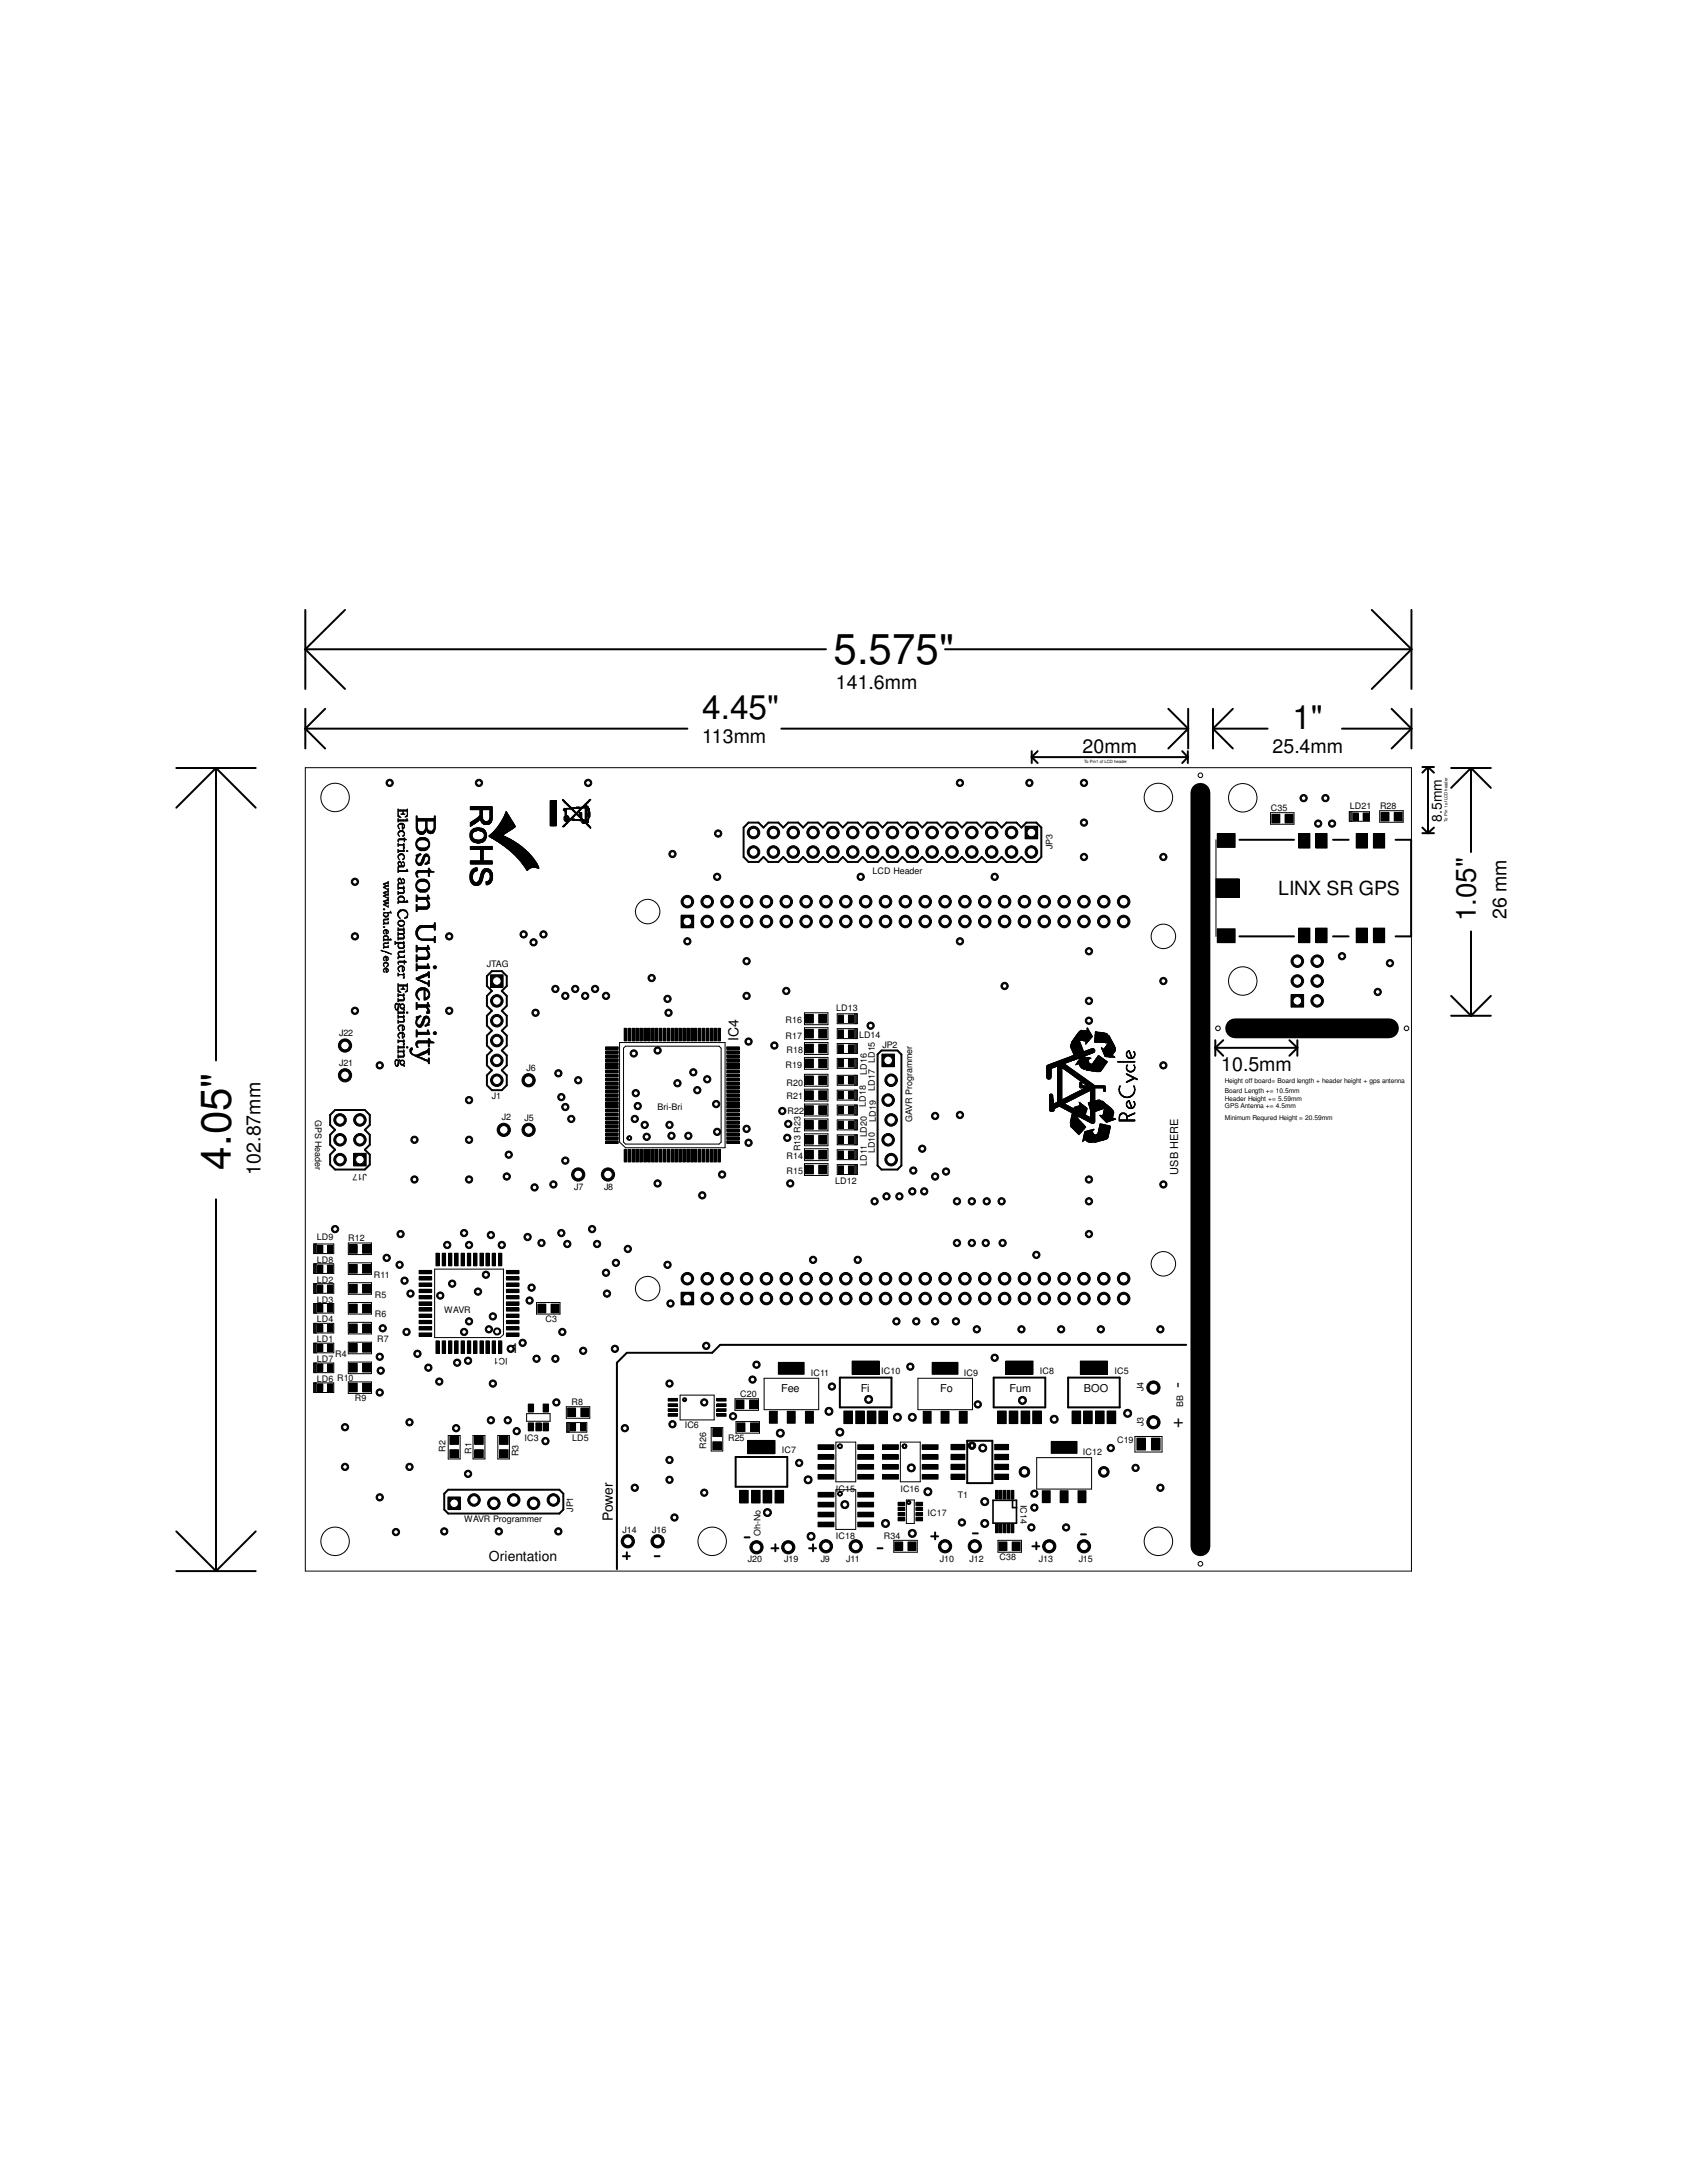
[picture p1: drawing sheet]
<svg xmlns="http://www.w3.org/2000/svg" width="216mm" height="279mm" viewBox="0 0 216 279" stroke-linecap="round" stroke-linejoin="round" font-family="sans-serif">
<defs><g id="words">
<g font-size="5.4">
<text x="106.7" y="85">5.575&quot;</text>
<text x="29.5" y="149.7" transform="rotate(-90 29.5 149.7)">4.05&quot;</text>
</g>
<g font-size="4.3">
<text x="89.9" y="92">4.45&quot;</text>
<text x="165.4" y="93.3">1&quot;</text>
</g>
<text font-size="3.6" x="188.9" y="117.9" transform="rotate(-90 188.9 117.9)">1.05&quot;</text>
<g font-size="2.5">
<text x="107" y="88.1">141.6mm</text>
<text x="89.9" y="95.1">113mm</text>
<text x="138.6" y="96.4">20mm</text>
<text x="162.9" y="96.4">25.4mm</text>
<text x="163.6" y="114.5">LINX SR GPS</text>
<text x="192.8" y="117.6" transform="rotate(-90 192.8 117.6)">26 mm</text>
<text x="156.3" y="137.1">10.5mm</text>
<text x="33.4" y="150.3" transform="rotate(-90 33.4 150.3)">102.87mm</text>
</g>
<g font-size="2.3">
<text x="151.4" y="177.6" transform="rotate(-90 151.4 177.6)">-</text>
<text x="150.2" y="182.7">+</text>
</g>
<g font-size="1.8">
<text x="184.5" y="105.2" transform="rotate(-90 184.5 105.2)">8.5mm</text>
<text x="94.5" y="133.2" transform="rotate(-90 94.5 133.2)">IC4</text>
<text x="65.4" y="173.2">1</text>
<text x="78.4" y="194.7" transform="rotate(-90 78.4 194.7)">Power</text>
<text x="62.6" y="199.8">Orientation</text>
</g>
<g font-size="1.4">
<text x="150.8" y="150.3" transform="rotate(-90 150.8 150.3)">USB HERE</text>
<text x="100" y="178.2">Fee</text>
<text x="110.2" y="178.2">Fi</text>
<text x="120.3" y="178.2">Fo</text>
<text x="129.2" y="178.2">Fum</text>
<text x="138.7" y="178.2">BOO</text>
</g>
<g font-size="1.1">
<text x="162.6" y="103.8">C35</text>
<text x="172.8" y="103.5">LD21</text>
<text x="176.6" y="103.5">R28</text>
<text x="111.7" y="111.8">LCD Header</text>
<text x="134.7" y="108.7" transform="rotate(-90 134.7 108.7)">JP3</text>
<text x="62.3" y="123.8">JTAG</text>
<text x="100.5" y="130.9">R16</text>
<text x="107" y="129.4">LD13</text>
<text x="43.4" y="136.5">J21</text>
<text x="43.4" y="132.5">J22</text>
<text x="67.4" y="137.1">J6</text>
<text x="100.5" y="136.7">R19</text>
<text x="100.5" y="133">R17</text>
<text x="100.7" y="134.7">R18</text>
<text x="109.9" y="132.8">LD14</text>
<text x="111" y="137.6" transform="rotate(-90 111 137.6)">LD16</text>
<text x="112" y="136.1" transform="rotate(-90 112 136.1)">LD15</text>
<text x="112.9" y="134.1">JP2</text>
<text x="40.3" y="143.3" transform="rotate(90 40.3 143.3)">GPS Header</text>
<text x="62.9" y="140.7">J1</text>
<text x="64.2" y="143.3">J2</text>
<text x="67.1" y="143.5">J5</text>
<text x="84.2" y="142.1">Bri-Bri</text>
<text x="100.7" y="140.7">R21</text>
<text x="100.7" y="138.9">R20</text>
<text x="100.8" y="142.6">R22</text>
<text x="110.8" y="141.6" transform="rotate(-90 110.8 141.6)">LD18</text>
<text x="112" y="139.6" transform="rotate(-90 112 139.6)">LD17</text>
<text x="112.1" y="143.6" transform="rotate(-90 112.1 143.6)">LD19</text>
<text x="116.8" y="143.6" transform="rotate(-90 116.8 143.6)">GAVR Programmer</text>
<text x="100.7" y="148.3">R14</text>
<text x="102.4" y="147.4" transform="rotate(-90 102.4 147.4)">R13 R23</text>
<text x="111" y="149.2" transform="rotate(-90 111 149.2)">LD11</text>
<text x="111" y="145.6" transform="rotate(-90 111 145.6)">LD20</text>
<text x="112" y="147.6" transform="rotate(-90 112 147.6)">LD10</text>
<text x="46.9" y="150.2" transform="rotate(-180 46.9 150.2)">J17</text>
<text x="73.5" y="152.4">J7</text>
<text x="77.3" y="152.4">J8</text>
<text x="100.7" y="150.2">R15</text>
<text x="106.9" y="151.5">LD12</text>
<text x="40.6" y="158.8">LD9</text>
<text x="40.6" y="161.6">LD8</text>
<text x="44.6" y="158.9">R12</text>
<text x="40.6" y="164.2">LD2</text>
<text x="40.6" y="166.7">LD3</text>
<text x="47.8" y="163.6">R11</text>
<text x="48" y="166.1">R5</text>
<text x="40.6" y="171.8">LD1</text>
<text x="40.6" y="169.2">LD4</text>
<text x="42.9" y="173.7">R4</text>
<text x="48" y="168.6">R6</text>
<text x="48.3" y="171.8">R7</text>
<text x="56.9" y="168.1">WAVR</text>
<text x="65" y="173.8" transform="rotate(-180 65 173.8)">IC1</text>
<text x="69.8" y="169.2">C3</text>
<text x="40.6" y="176.8">LD6 R10</text>
<text x="40.6" y="174.3">LD7</text>
<text x="45.4" y="179.4">R9</text>
<text x="73.2" y="179.8">R8</text>
<text x="94.7" y="178.8">C20</text>
<text x="103.8" y="176.1">IC11</text>
<text x="112.8" y="175.9">IC10</text>
<text x="123.4" y="176.1">IC9</text>
<text x="133.1" y="175.9">IC8</text>
<text x="142.6" y="175.9">IC5</text>
<text x="146.3" y="178.1" transform="rotate(-90 146.3 178.1)">J4</text>
<text x="57" y="185.8" transform="rotate(-90 57 185.8)">R2</text>
<text x="67.1" y="184.5">IC3</text>
<text x="73.2" y="184.4">LD5</text>
<text x="87.6" y="182.8">IC6</text>
<text x="90.4" y="185.5" transform="rotate(-90 90.4 185.5)">R26</text>
<text x="93.2" y="184.4">R25</text>
<text x="143" y="184.7">C19</text>
<text x="146.3" y="182.5" transform="rotate(-90 146.3 182.5)">J3</text>
<text x="151.4" y="180.1" transform="rotate(-90 151.4 180.1)">BB</text>
<text x="60.3" y="186.1" transform="rotate(-90 60.3 186.1)">R1</text>
<text x="66.3" y="186.4" transform="rotate(-90 66.3 186.4)">R3</text>
<text x="100.1" y="186">IC7</text>
<text x="107" y="190.9">IC15</text>
<text x="115.2" y="190.9">IC16</text>
<text x="122.6" y="191.7">T1</text>
<text x="138.6" y="186.2">IC12</text>
<text x="59.4" y="194.9">WAVR Programmer</text>
<text x="73.4" y="193.5" transform="rotate(-90 73.4 193.5)">JP1</text>
<text x="79.7" y="196.2">J14</text>
<text x="83.5" y="196.2">J16</text>
<text x="97.3" y="196.6" transform="rotate(-90 97.3 196.6)">Oh-No</text>
<text x="107" y="197">IC18</text>
<text x="113.1" y="196.9">R34</text>
<text x="118.7" y="194.1">IC17</text>
<text x="130.6" y="192.6" transform="rotate(90 130.6 192.6)">IC14</text>
<text x="95.7" y="199.9">J20</text>
<text x="100.4" y="199.9">J19</text>
<text x="105" y="200">J9</text>
<text x="108.3" y="200">J11</text>
<text x="120.3" y="200">J10</text>
<text x="124.1" y="200">J12</text>
<text x="127.9" y="199.7">C38</text>
<text x="133" y="200">J13</text>
<text x="138" y="200">J15</text>
</g>
<g font-size=".8">
<text x="156.8" y="138.6">Height off board= Board length + header height + gps antenna</text>
<text x="156.8" y="140.9">Header Height += 5.59mm</text>
<text x="156.8" y="139.9">Board Length += 10.5mm</text>
<text x="156.8" y="141.9">GPS Antenna += 4.5mm</text>
<text x="156.8" y="143.4">Minimum Requred Height = 20.59mm</text>
</g>
<g font-size=".6">
<text x="138.8" y="97.7">To Pin1 of LCD header</text>
<text x="185.3" y="105.2" transform="rotate(-90 185.3 105.2)">To Pin 1 of LCD header</text>
</g>
</g></defs>
<g fill="#000">
<path d="M72 102.3h.1v.2h-.1z" fill-rule="evenodd"/>
<path d="M72 105.7l.1 .1z" fill-rule="evenodd"/>
<path d="M72.1 102.4h.1v.2h-.1z" fill-rule="evenodd"/>
<path d="M72.1 103.5h.1v.2h-.1z" fill-rule="evenodd"/>
<path d="M72.1 105.7h.1v.1h-.1z" fill-rule="evenodd"/>
<path d="M72.2 102.5h.1v.2h-.1z" fill-rule="evenodd"/>
<path d="M72.2 103.5h.1v.3h-.1z" fill-rule="evenodd"/>
<path d="M72.2 104.6h.1v.3h-.1z" fill-rule="evenodd"/>
<path d="M72.2 105.6h.1v.1h-.1z" fill-rule="evenodd"/>
<path d="M72.2 102.6h.1v.1h-.1z" fill-rule="evenodd"/>
<path d="M72.2 103.5h.1v.3h-.1z" fill-rule="evenodd"/>
<path d="M72.2 104.5h.1v.6h-.1z" fill-rule="evenodd"/>
<path d="M72.2 105.5h.1v.2h-.1z" fill-rule="evenodd"/>
<path d="M72.3 102.6h.1v.2h-.1z" fill-rule="evenodd"/>
<path d="M72.3 103.5h.1v1.2h-.1z" fill-rule="evenodd"/>
<path d="M72.3 104.8h.1v.3h-.1z" fill-rule="evenodd"/>
<path d="M72.3 105.5h.1v.1h-.1z" fill-rule="evenodd"/>
<path d="M72.4 102.7h.1v.2h-.1z" fill-rule="evenodd"/>
<path d="M72.4 103.5h.1v1.1h-.1z" fill-rule="evenodd"/>
<path d="M72.4 104.7h.1v.2h-.1z" fill-rule="evenodd"/>
<path d="M72.4 104.9h.1v.3h-.1z" fill-rule="evenodd"/>
<path d="M72.4 105.4h.1v.1h-.1z" fill-rule="evenodd"/>
<path d="M72.5 102.8h.1v.2h-.1z" fill-rule="evenodd"/>
<path d="M72.5 103.5h.1z" fill-rule="evenodd"/>
<path d="M72.5 104.4h.1v.8h-.1z" fill-rule="evenodd"/>
<path d="M72.5 105.3h.1v.2h-.1z" fill-rule="evenodd"/>
<path d="M72.6 102.9v.1z" fill-rule="evenodd"/>
<path d="M72.6 104.4v.2z" fill-rule="evenodd"/>
<path d="M72.6 104.7v.2z" fill-rule="evenodd"/>
<path d="M72.6 104.9v.2z" fill-rule="evenodd"/>
<path d="M72.6 105.2v.2z" fill-rule="evenodd"/>
<path d="M72.6 102.9h.1v.2h-.1z" fill-rule="evenodd"/>
<path d="M72.6 103.5h.1z" fill-rule="evenodd"/>
<path d="M72.6 104.4h.1v.3h-.1z" fill-rule="evenodd"/>
<path d="M72.6 104.8h.1v.3h-.1z" fill-rule="evenodd"/>
<path d="M72.6 105.2h.1v.1h-.1z" fill-rule="evenodd"/>
<path d="M72.7 103h.1v.2h-.1z" fill-rule="evenodd"/>
<path d="M72.7 103.5h.1z" fill-rule="evenodd"/>
<path d="M72.7 104.5h.1v.7h-.1z" fill-rule="evenodd"/>
<path d="M72.8 103.1h.1v.2h-.1z" fill-rule="evenodd"/>
<path d="M72.8 103.5h.1z" fill-rule="evenodd"/>
<path d="M72.8 104.6h.1v.6h-.1z" fill-rule="evenodd"/>
<path d="M72.9 103.2v.1z" fill-rule="evenodd"/>
<path d="M72.9 104.8v.3z" fill-rule="evenodd"/>
<path d="M72.9 103.2h.1v.3h-.1z" fill-rule="evenodd"/>
<path d="M72.9 104.8h.1v.2h-.1z" fill-rule="evenodd"/>
<path d="M73 103.3h.1v.2h-.1z" fill-rule="evenodd"/>
<path d="M73 104.8h.1v.1h-.1z" fill-rule="evenodd"/>
<path d="M73.1 103.4h.1v.1h-.1z" fill-rule="evenodd"/>
<path d="M73.1 104.7h.1v.2h-.1z" fill-rule="evenodd"/>
<path d="M73.2 103.4v.2z" fill-rule="evenodd"/>
<path d="M73.2 104.6v.2z" fill-rule="evenodd"/>
<path d="M73.2 103.4h.1v.3h-.1z" fill-rule="evenodd"/>
<path d="M73.2 104.5h.1v.2h-.1z" fill-rule="evenodd"/>
<path d="M73.2 104.8h.1v.2h-.1z" fill-rule="evenodd"/>
<path d="M73.3 103.4l.1 .1z" fill-rule="evenodd"/>
<path d="M73.3 103.6h.1v.2h-.1z" fill-rule="evenodd"/>
<path d="M73.3 104.4h.1v.2h-.1z" fill-rule="evenodd"/>
<path d="M73.3 104.8h.1v.2h-.1z" fill-rule="evenodd"/>
<path d="M73.4 103.4v.1z" fill-rule="evenodd"/>
<path d="M73.4 103.7v.1z" fill-rule="evenodd"/>
<path d="M73.4 104.4v.2z" fill-rule="evenodd"/>
<path d="M73.4 104.8v.2z" fill-rule="evenodd"/>
<path d="M73.4 103.4l.1 .1z" fill-rule="evenodd"/>
<path d="M73.4 103.8h.1v.1h-.1z" fill-rule="evenodd"/>
<path d="M73.4 104.3h.1v.2h-.1z" fill-rule="evenodd"/>
<path d="M73.4 104.8h.1v.2h-.1z" fill-rule="evenodd"/>
<path d="M73.5 103.4l.1 .1z" fill-rule="evenodd"/>
<path d="M73.5 103.8h.1v.2h-.1z" fill-rule="evenodd"/>
<path d="M73.5 104.2h.1v.2h-.1z" fill-rule="evenodd"/>
<path d="M73.5 104.9l.1 .1z" fill-rule="evenodd"/>
<path d="M73.6 103.4l.1 .1z" fill-rule="evenodd"/>
<path d="M73.6 103.9h.1v.2h-.1z" fill-rule="evenodd"/>
<path d="M73.6 104.1h.1v.2h-.1z" fill-rule="evenodd"/>
<path d="M73.6 104.9l.1 .1z" fill-rule="evenodd"/>
<path d="M73.7 103.4l.1 .1z" fill-rule="evenodd"/>
<path d="M73.7 104h.1v.3h-.1z" fill-rule="evenodd"/>
<path d="M73.7 104.9l.1 .1z" fill-rule="evenodd"/>
<path d="M73.7 103.3h.1v.2h-.1z" fill-rule="evenodd"/>
<path d="M73.7 104h.1v.3h-.1z" fill-rule="evenodd"/>
<path d="M73.7 104.9l.1 .1z" fill-rule="evenodd"/>
<path d="M73.8 103.3h.1v.2h-.1z" fill-rule="evenodd"/>
<path d="M73.8 103.9h.1v.2h-.1z" fill-rule="evenodd"/>
<path d="M73.8 104.1h.1v.2h-.1z" fill-rule="evenodd"/>
<path d="M73.8 104.9l.1 .1z" fill-rule="evenodd"/>
<path d="M73.9 103.3h.1v.2h-.1z" fill-rule="evenodd"/>
<path d="M73.9 103.8h.1v.2h-.1z" fill-rule="evenodd"/>
<path d="M73.9 104.2h.1v.2h-.1z" fill-rule="evenodd"/>
<path d="M73.9 104.9l.1 .1z" fill-rule="evenodd"/>
<path d="M74 103.3h.1v.2h-.1z" fill-rule="evenodd"/>
<path d="M74 103.8h.1v.1h-.1z" fill-rule="evenodd"/>
<path d="M74 104.3h.1v.2h-.1z" fill-rule="evenodd"/>
<path d="M74 104.9l.1 .1z" fill-rule="evenodd"/>
<path d="M74.1 103.3h.1v.2h-.1z" fill-rule="evenodd"/>
<path d="M74.1 103.7h.1v.1h-.1z" fill-rule="evenodd"/>
<path d="M74.1 104.4h.1v.2h-.1z" fill-rule="evenodd"/>
<path d="M74.1 104.9l.1 .1z" fill-rule="evenodd"/>
<path d="M74.1 103.3l.1 .1z" fill-rule="evenodd"/>
<path d="M74.1 103.6h.1v.2h-.1z" fill-rule="evenodd"/>
<path d="M74.1 104h.1v.6h-.1z" fill-rule="evenodd"/>
<path d="M74.1 104.9l.1 .1z" fill-rule="evenodd"/>
<path d="M74.2 103.3l.1 .1z" fill-rule="evenodd"/>
<path d="M74.2 103.5h.1v.2h-.1z" fill-rule="evenodd"/>
<path d="M74.2 104h.1v.7h-.1z" fill-rule="evenodd"/>
<path d="M74.2 104.9h.1v.2h-.1z" fill-rule="evenodd"/>
<path d="M74.3 103.3l.1 .1z" fill-rule="evenodd"/>
<path d="M74.3 103.5h.1v.1h-.1z" fill-rule="evenodd"/>
<path d="M74.3 104h.1v.8h-.1z" fill-rule="evenodd"/>
<path d="M74.3 104.9h.1v.2h-.1z" fill-rule="evenodd"/>
<path d="M74.4 103.3h.1v.2h-.1z" fill-rule="evenodd"/>
<path d="M74.4 104h.1v.9h-.1z" fill-rule="evenodd"/>
<path d="M74.4 104.9h.1v.2h-.1z" fill-rule="evenodd"/>
<path d="M74.5 103.3v.2z" fill-rule="evenodd"/>
<path d="M74.5 104.8v.5z" fill-rule="evenodd"/>
<path d="M74.5 103.3h.1v.1h-.1z" fill-rule="evenodd"/>
<path d="M74.5 104.9h.1v.5h-.1z" fill-rule="evenodd"/>
<path d="M74.6 103.2h.1v.2h-.1z" fill-rule="evenodd"/>
<path d="M74.6 104.9h.1v.2h-.1z" fill-rule="evenodd"/>
<path d="M74.6 105.2h.1v.2h-.1z" fill-rule="evenodd"/>
<path d="M74.7 103.1h.1v.3h-.1z" fill-rule="evenodd"/>
<path d="M74.7 104.9h.1v.3h-.1z" fill-rule="evenodd"/>
<path d="M74.7 105.2h.1v.2h-.1z" fill-rule="evenodd"/>
<path d="M74.8 103v.2z" fill-rule="evenodd"/>
<path d="M74.8 103.3v.1z" fill-rule="evenodd"/>
<path d="M74.8 104.9v.5z" fill-rule="evenodd"/>
<path d="M74.8 102.9h.1v.2h-.1z" fill-rule="evenodd"/>
<path d="M74.8 103.3h.1v.1h-.1z" fill-rule="evenodd"/>
<path d="M74.8 105h.1v.3h-.1z" fill-rule="evenodd"/>
<path d="M74.9 102.9h.1v.1h-.1z" fill-rule="evenodd"/>
<path d="M75 102.8h.1v.2h-.1z" fill-rule="evenodd"/>
<path d="M75.1 102.7v.2z" fill-rule="evenodd"/>
<path d="M75.1 105.4v.1z" fill-rule="evenodd"/>
<path d="M75.1 102.6h.1v.2h-.1z" fill-rule="evenodd"/>
<path d="M75.1 103.3h.1v.1h-.1z" fill-rule="evenodd"/>
<path d="M75.1 103.5h.1v.2h-.1z" fill-rule="evenodd"/>
<path d="M75.1 105h.1v.3h-.1z" fill-rule="evenodd"/>
<path d="M75.1 105.5h.1v.1h-.1z" fill-rule="evenodd"/>
<path d="M75.2 102.6h.1v.1h-.1z" fill-rule="evenodd"/>
<path d="M75.2 103.3h.1v.2h-.1z" fill-rule="evenodd"/>
<path d="M75.2 103.5h.1v.2h-.1z" fill-rule="evenodd"/>
<path d="M75.2 104h.1v.5h-.1z" fill-rule="evenodd"/>
<path d="M75.2 104.8h.1v.5h-.1z" fill-rule="evenodd"/>
<path d="M75.2 105.5h.1v.2h-.1z" fill-rule="evenodd"/>
<path d="M75.3 102.5h.1v.2h-.1z" fill-rule="evenodd"/>
<path d="M75.3 103.4h.1v1.5h-.1z" fill-rule="evenodd"/>
<path d="M75.3 105.6h.1v.1h-.1z" fill-rule="evenodd"/>
<path d="M75.4 102.4v.2z" fill-rule="evenodd"/>
<path d="M75.4 103.5v1.2z" fill-rule="evenodd"/>
<path d="M75.4 105.7v.1z" fill-rule="evenodd"/>
<path d="M75.4 102.3h.1v.2h-.1z" fill-rule="evenodd"/>
<path d="M75.4 103.9h.1v.6h-.1z" fill-rule="evenodd"/>
<path d="M75.4 105.7h.1v.2h-.1z" fill-rule="evenodd"/>
<path d="M75.5 102.3l.1 .1z" fill-rule="evenodd"/>
<path d="M75.5 105.8h.1v.2h-.1z" fill-rule="evenodd"/>
<path d="M87.2 117.1h1.6v1.6h-1.6z" fill-rule="evenodd"/>
<path d="M155.8 106.7h2.3v1.8h-2.3z" fill-rule="evenodd"/>
<path d="M162.8 104.2h1v1.1h-1z" fill-rule="evenodd"/>
<path d="M164.5 104.2h1v1.1h-1z" fill-rule="evenodd"/>
<path d="M166.2 106.7h1.4v1.8h-1.4z" fill-rule="evenodd"/>
<path d="M168.4 106.7h1.4v1.8h-1.4z" fill-rule="evenodd"/>
<path d="M173.1 104.1h.7v.9h-.7z" fill-rule="evenodd"/>
<path d="M173.6 106.7h1.4v1.8h-1.4z" fill-rule="evenodd"/>
<path d="M174.5 104.1h.6v.9h-.6z" fill-rule="evenodd"/>
<path d="M175.8 106.7h1.4v1.8h-1.4z" fill-rule="evenodd"/>
<path d="M176.7 104h1.1v1.1h-1.1z" fill-rule="evenodd"/>
<path d="M178.4 104h1.1v1.1h-1.1z" fill-rule="evenodd"/>
<path d="M77.5 134h1.6v.3h-1.6z" fill-rule="evenodd"/>
<path d="M77.5 134.5h1.6v.3h-1.6z" fill-rule="evenodd"/>
<path d="M77.5 135h1.6v.3h-1.6z" fill-rule="evenodd"/>
<path d="M77.5 135.5h1.6v.3h-1.6z" fill-rule="evenodd"/>
<path d="M77.5 136h1.6v.4h-1.6z" fill-rule="evenodd"/>
<path d="M77.5 136.5h1.6v.3h-1.6z" fill-rule="evenodd"/>
<path d="M77.5 137h1.6v.3h-1.6z" fill-rule="evenodd"/>
<path d="M77.5 137.5h1.6v.3h-1.6z" fill-rule="evenodd"/>
<path d="M77.5 138h1.6v.3h-1.6z" fill-rule="evenodd"/>
<path d="M77.5 138.5h1.6v.4h-1.6z" fill-rule="evenodd"/>
<path d="M77.5 139h1.6v.3h-1.6z" fill-rule="evenodd"/>
<path d="M77.5 139.5h1.6v.3h-1.6z" fill-rule="evenodd"/>
<path d="M79.9 131.6h.3v1.6h-.3z" fill-rule="evenodd"/>
<path d="M80.4 131.6h.3v1.6h-.3z" fill-rule="evenodd"/>
<path d="M80.9 131.6h.3v1.6h-.3z" fill-rule="evenodd"/>
<path d="M81.4 131.6h.3v1.6h-.3z" fill-rule="evenodd"/>
<path d="M81.9 131.6h.3v1.6h-.3z" fill-rule="evenodd"/>
<path d="M82.4 131.6h.3v1.6h-.3z" fill-rule="evenodd"/>
<path d="M82.9 131.6h.3v1.6h-.3z" fill-rule="evenodd"/>
<path d="M83.4 131.6h.3v1.6h-.3z" fill-rule="evenodd"/>
<path d="M83.9 131.6h.3v1.6h-.3z" fill-rule="evenodd"/>
<path d="M84.4 131.6h.3v1.6h-.3z" fill-rule="evenodd"/>
<path d="M84.9 131.6h.3v1.6h-.3z" fill-rule="evenodd"/>
<path d="M85.4 131.6h.3v1.6h-.3z" fill-rule="evenodd"/>
<path d="M85.9 131.6h.3v1.6h-.3z" fill-rule="evenodd"/>
<path d="M86.4 131.6h.3v1.6h-.3z" fill-rule="evenodd"/>
<path d="M86.9 131.6h.3v1.6h-.3z" fill-rule="evenodd"/>
<path d="M87.4 131.6h.3v1.6h-.3z" fill-rule="evenodd"/>
<path d="M87.9 131.6h.3v1.6h-.3z" fill-rule="evenodd"/>
<path d="M88.4 131.6h.3v1.6h-.3z" fill-rule="evenodd"/>
<path d="M88.9 131.6h.3v1.6h-.3z" fill-rule="evenodd"/>
<path d="M89.4 131.6h.3v1.6h-.3z" fill-rule="evenodd"/>
<path d="M89.9 131.6h.3v1.6h-.3z" fill-rule="evenodd"/>
<path d="M90.4 131.6h.3v1.6h-.3z" fill-rule="evenodd"/>
<path d="M90.9 131.6h.3v1.6h-.3z" fill-rule="evenodd"/>
<path d="M91.4 131.6h.3v1.6h-.3z" fill-rule="evenodd"/>
<path d="M91.9 131.6h.3v1.6h-.3z" fill-rule="evenodd"/>
<path d="M93 139.5h1.6v.3h-1.6z" fill-rule="evenodd"/>
<path d="M93 139h1.6v.3h-1.6z" fill-rule="evenodd"/>
<path d="M93 138.5h1.6v.4h-1.6z" fill-rule="evenodd"/>
<path d="M93 138h1.6v.3h-1.6z" fill-rule="evenodd"/>
<path d="M93 137.5h1.6v.3h-1.6z" fill-rule="evenodd"/>
<path d="M93 137h1.6v.3h-1.6z" fill-rule="evenodd"/>
<path d="M93 136.5h1.6v.3h-1.6z" fill-rule="evenodd"/>
<path d="M93 136h1.6v.4h-1.6z" fill-rule="evenodd"/>
<path d="M93 135.5h1.6v.3h-1.6z" fill-rule="evenodd"/>
<path d="M93 135h1.6v.3h-1.6z" fill-rule="evenodd"/>
<path d="M93 134.5h1.6v.3h-1.6z" fill-rule="evenodd"/>
<path d="M93 134h1.6v.3h-1.6z" fill-rule="evenodd"/>
<path d="M103.1 137.7h1v1.1h-1z" fill-rule="evenodd"/>
<path d="M103.1 135.6h1v1.1h-1z" fill-rule="evenodd"/>
<path d="M103.1 133.6h1v1.1h-1z" fill-rule="evenodd"/>
<path d="M103.1 131.7h1v1.1h-1z" fill-rule="evenodd"/>
<path d="M103.1 129.8h1v1.1h-1z" fill-rule="evenodd"/>
<path d="M104.8 137.7h1v1.1h-1z" fill-rule="evenodd"/>
<path d="M104.8 135.6h1v1.1h-1z" fill-rule="evenodd"/>
<path d="M104.8 133.6h1v1.1h-1z" fill-rule="evenodd"/>
<path d="M104.8 131.7h1v1.1h-1z" fill-rule="evenodd"/>
<path d="M104.8 129.8h1v1.1h-1z" fill-rule="evenodd"/>
<path d="M107.3 137.8h.6v.9h-.6z" fill-rule="evenodd"/>
<path d="M107.3 135.6h.6v1h-.6z" fill-rule="evenodd"/>
<path d="M107.3 133.7h.6v1h-.6z" fill-rule="evenodd"/>
<path d="M107.3 131.8h.6v1h-.6z" fill-rule="evenodd"/>
<path d="M107.3 129.9h.6v1h-.6z" fill-rule="evenodd"/>
<path d="M108.6 137.8h.7v.9h-.7z" fill-rule="evenodd"/>
<path d="M108.6 135.6h.7v1h-.7z" fill-rule="evenodd"/>
<path d="M108.6 133.7h.7v1h-.7z" fill-rule="evenodd"/>
<path d="M108.6 131.8h.7v1h-.7z" fill-rule="evenodd"/>
<path d="M108.6 129.9h.7v1h-.7z" fill-rule="evenodd"/>
<path d="M155.8 118.9h2.3v1.8h-2.3z" fill-rule="evenodd"/>
<path d="M166.2 118.8h1.4v1.9h-1.4z" fill-rule="evenodd"/>
<path d="M168.4 118.8h1.4v1.9h-1.4z" fill-rule="evenodd"/>
<path d="M173.6 118.8h1.4v1.9h-1.4z" fill-rule="evenodd"/>
<path d="M175.8 118.8h1.4v1.9h-1.4z" fill-rule="evenodd"/>
<path d="M77.5 140h1.6v.3h-1.6z" fill-rule="evenodd"/>
<path d="M77.5 140.5h1.6v.3h-1.6z" fill-rule="evenodd"/>
<path d="M77.5 141h1.6v.4h-1.6z" fill-rule="evenodd"/>
<path d="M77.5 141.5h1.6v.3h-1.6z" fill-rule="evenodd"/>
<path d="M77.5 142h1.6v.3h-1.6z" fill-rule="evenodd"/>
<path d="M77.5 142.5h1.6v.3h-1.6z" fill-rule="evenodd"/>
<path d="M77.5 143h1.6v.3h-1.6z" fill-rule="evenodd"/>
<path d="M77.5 143.5h1.6v.3h-1.6z" fill-rule="evenodd"/>
<path d="M77.5 144h1.6v.3h-1.6z" fill-rule="evenodd"/>
<path d="M77.5 144.5h1.6v.3h-1.6z" fill-rule="evenodd"/>
<path d="M77.5 145h1.6v.3h-1.6z" fill-rule="evenodd"/>
<path d="M77.5 145.5h1.6v.3h-1.6z" fill-rule="evenodd"/>
<path d="M77.5 146h1.6v.3h-1.6z" fill-rule="evenodd"/>
<path d="M79.9 147.1h.3v1.6h-.3z" fill-rule="evenodd"/>
<path d="M80.3 145.5l.3-.2 .2 .2 .1 .2-.1 .2-.2 .1-.3-.1-.1-.2h.1l.3-.2 .1 .2v.1h-.3l-.1-.1h-.1z" fill-rule="evenodd"/>
<path d="M80.4 147.1h.3v1.6h-.3z" fill-rule="evenodd"/>
<path d="M80.9 147.1h.3v1.6h-.3z" fill-rule="evenodd"/>
<path d="M81.4 147.1h.3v1.6h-.3z" fill-rule="evenodd"/>
<path d="M81.9 147.1h.3v1.6h-.3z" fill-rule="evenodd"/>
<path d="M82.4 147.1h.3v1.6h-.3z" fill-rule="evenodd"/>
<path d="M82.9 147.1h.3v1.6h-.3z" fill-rule="evenodd"/>
<path d="M83.4 147.1h.3v1.6h-.3z" fill-rule="evenodd"/>
<path d="M83.9 147.1h.3v1.6h-.3z" fill-rule="evenodd"/>
<path d="M84.4 147.1h.3v1.6h-.3z" fill-rule="evenodd"/>
<path d="M84.9 147.1h.3v1.6h-.3z" fill-rule="evenodd"/>
<path d="M85.4 147.1h.3v1.6h-.3z" fill-rule="evenodd"/>
<path d="M85.9 147.1h.3v1.6h-.3z" fill-rule="evenodd"/>
<path d="M86.4 147.1h.3v1.6h-.3z" fill-rule="evenodd"/>
<path d="M86.9 147.1h.3v1.6h-.3z" fill-rule="evenodd"/>
<path d="M87.4 147.1h.3v1.6h-.3z" fill-rule="evenodd"/>
<path d="M87.9 147.1h.3v1.6h-.3z" fill-rule="evenodd"/>
<path d="M88.4 147.1h.3v1.6h-.3z" fill-rule="evenodd"/>
<path d="M88.9 147.1h.3v1.6h-.3z" fill-rule="evenodd"/>
<path d="M89.4 147.1h.3v1.6h-.3z" fill-rule="evenodd"/>
<path d="M89.9 147.1h.3v1.6h-.3z" fill-rule="evenodd"/>
<path d="M90.4 147.1h.3v1.6h-.3z" fill-rule="evenodd"/>
<path d="M90.9 147.1h.3v1.6h-.3z" fill-rule="evenodd"/>
<path d="M91.4 147.1h.3v1.6h-.3z" fill-rule="evenodd"/>
<path d="M91.9 147.1h.3v1.6h-.3z" fill-rule="evenodd"/>
<path d="M93 146h1.6v.3h-1.6z" fill-rule="evenodd"/>
<path d="M93 145.5h1.6v.3h-1.6z" fill-rule="evenodd"/>
<path d="M93 145h1.6v.3h-1.6z" fill-rule="evenodd"/>
<path d="M93 144.5h1.6v.3h-1.6z" fill-rule="evenodd"/>
<path d="M93 144h1.6v.3h-1.6z" fill-rule="evenodd"/>
<path d="M93 143.5h1.6v.3h-1.6z" fill-rule="evenodd"/>
<path d="M93 143h1.6v.3h-1.6z" fill-rule="evenodd"/>
<path d="M93 142.5h1.6v.3h-1.6z" fill-rule="evenodd"/>
<path d="M93 142h1.6v.3h-1.6z" fill-rule="evenodd"/>
<path d="M93 141.5h1.6v.3h-1.6z" fill-rule="evenodd"/>
<path d="M93 141h1.6v.4h-1.6z" fill-rule="evenodd"/>
<path d="M93 140.5h1.6v.3h-1.6z" fill-rule="evenodd"/>
<path d="M93 140h1.6v.3h-1.6z" fill-rule="evenodd"/>
<path d="M103.1 143.4h1v1.1h-1z" fill-rule="evenodd"/>
<path d="M103.1 141.5h1v1.1h-1z" fill-rule="evenodd"/>
<path d="M103.1 139.6h1v1.1h-1z" fill-rule="evenodd"/>
<path d="M103.1 149.1h1v1.1h-1z" fill-rule="evenodd"/>
<path d="M103.1 147.2h1v1.1h-1z" fill-rule="evenodd"/>
<path d="M103.1 145.3h1v1.1h-1z" fill-rule="evenodd"/>
<path d="M104.8 143.4h1v1.1h-1z" fill-rule="evenodd"/>
<path d="M104.8 141.5h1v1.1h-1z" fill-rule="evenodd"/>
<path d="M104.8 139.6h1v1.1h-1z" fill-rule="evenodd"/>
<path d="M104.8 149.1h1v1.1h-1z" fill-rule="evenodd"/>
<path d="M104.8 147.2h1v1.1h-1z" fill-rule="evenodd"/>
<path d="M104.8 145.3h1v1.1h-1z" fill-rule="evenodd"/>
<path d="M107.3 143.5h.6v.9h-.6z" fill-rule="evenodd"/>
<path d="M107.3 141.6h.6v.9h-.6z" fill-rule="evenodd"/>
<path d="M107.3 139.7h.6v.9h-.6z" fill-rule="evenodd"/>
<path d="M107.3 149.2h.6v1h-.6z" fill-rule="evenodd"/>
<path d="M107.3 147.3h.6v1h-.6z" fill-rule="evenodd"/>
<path d="M107.3 145.4h.6v.9h-.6z" fill-rule="evenodd"/>
<path d="M108.6 143.5h.7v.9h-.7z" fill-rule="evenodd"/>
<path d="M108.6 141.6h.7v.9h-.7z" fill-rule="evenodd"/>
<path d="M108.6 139.7h.7v.9h-.7z" fill-rule="evenodd"/>
<path d="M108.6 149.2h.7v1h-.7z" fill-rule="evenodd"/>
<path d="M108.6 147.3h.7v1h-.7z" fill-rule="evenodd"/>
<path d="M108.6 145.4h.7v.9h-.7z" fill-rule="evenodd"/>
<path d="M40.6 159.4h.7v.9h-.7z" fill-rule="evenodd"/>
<path d="M40.6 161.9h.7v1h-.7z" fill-rule="evenodd"/>
<path d="M40.6 177.1h.7v1h-.7z" fill-rule="evenodd"/>
<path d="M40.6 172h.7v1h-.7z" fill-rule="evenodd"/>
<path d="M40.6 164.5h.7v.9h-.7z" fill-rule="evenodd"/>
<path d="M40.6 167h.7v.9h-.7z" fill-rule="evenodd"/>
<path d="M40.6 169.5h.7v1h-.7z" fill-rule="evenodd"/>
<path d="M40.6 174.6h.7v.9h-.7z" fill-rule="evenodd"/>
<path d="M41.9 159.4h.7v.9h-.7z" fill-rule="evenodd"/>
<path d="M41.9 161.9h.7v1h-.7z" fill-rule="evenodd"/>
<path d="M41.9 177.1h.7v1h-.7z" fill-rule="evenodd"/>
<path d="M41.9 172h.7v1h-.7z" fill-rule="evenodd"/>
<path d="M41.9 164.5h.7v.9h-.7z" fill-rule="evenodd"/>
<path d="M41.9 167h.7v.9h-.7z" fill-rule="evenodd"/>
<path d="M41.9 169.5h.7v1h-.7z" fill-rule="evenodd"/>
<path d="M41.9 174.6h.7v.9h-.7z" fill-rule="evenodd"/>
<path d="M44.7 161.8h1v1.1h-1z" fill-rule="evenodd"/>
<path d="M44.7 159.3h1v1.1h-1z" fill-rule="evenodd"/>
<path d="M44.7 177h1v1.1h-1z" fill-rule="evenodd"/>
<path d="M44.7 172h1v1.1h-1z" fill-rule="evenodd"/>
<path d="M44.7 164.4h1v1.1h-1z" fill-rule="evenodd"/>
<path d="M44.7 166.9h1v1.1h-1z" fill-rule="evenodd"/>
<path d="M44.7 169.5h1v1.1h-1z" fill-rule="evenodd"/>
<path d="M44.7 174.5h1v1.1h-1z" fill-rule="evenodd"/>
<path d="M46.4 161.8h1v1.1h-1z" fill-rule="evenodd"/>
<path d="M46.4 159.3h1v1.1h-1z" fill-rule="evenodd"/>
<path d="M46.4 177h1v1.1h-1z" fill-rule="evenodd"/>
<path d="M46.4 172h1v1.1h-1z" fill-rule="evenodd"/>
<path d="M46.4 164.4h1v1.1h-1z" fill-rule="evenodd"/>
<path d="M46.4 166.9h1v1.1h-1z" fill-rule="evenodd"/>
<path d="M46.4 169.5h1v1.1h-1z" fill-rule="evenodd"/>
<path d="M46.4 174.5h1v1.1h-1z" fill-rule="evenodd"/>
<path d="M53.6 162.6h1.6v.4h-1.6z" fill-rule="evenodd"/>
<path d="M53.6 163.4h1.6v.4h-1.6z" fill-rule="evenodd"/>
<path d="M53.6 164.2h1.6v.4h-1.6z" fill-rule="evenodd"/>
<path d="M53.6 165h1.6v.4h-1.6z" fill-rule="evenodd"/>
<path d="M53.6 165.8h1.6v.4h-1.6z" fill-rule="evenodd"/>
<path d="M53.6 166.6h1.6v.4h-1.6z" fill-rule="evenodd"/>
<path d="M53.6 167.4h1.6v.4h-1.6z" fill-rule="evenodd"/>
<path d="M53.6 168.2h1.6v.4h-1.6z" fill-rule="evenodd"/>
<path d="M53.6 169h1.6v.4h-1.6z" fill-rule="evenodd"/>
<path d="M53.6 169.8h1.6v.4h-1.6z" fill-rule="evenodd"/>
<path d="M53.6 170.6h1.6v.4h-1.6z" fill-rule="evenodd"/>
<path d="M55.8 160.4h.4v1.6h-.4z" fill-rule="evenodd"/>
<path d="M55.8 171.6h.4v1.6h-.4z" fill-rule="evenodd"/>
<path d="M56.6 160.4h.4v1.6h-.4z" fill-rule="evenodd"/>
<path d="M56.6 171.6h.4v1.6h-.4z" fill-rule="evenodd"/>
<path d="M57.4 160.4h.4v1.6h-.4z" fill-rule="evenodd"/>
<path d="M57.4 171.6h.4v1.6h-.4z" fill-rule="evenodd"/>
<path d="M58.2 160.4h.4v1.6h-.4z" fill-rule="evenodd"/>
<path d="M58.2 171.6h.4v1.6h-.4z" fill-rule="evenodd"/>
<path d="M59 160.4h.4v1.6h-.4z" fill-rule="evenodd"/>
<path d="M59 171.6h.4v1.6h-.4z" fill-rule="evenodd"/>
<path d="M59.8 160.4h.4v1.6h-.4z" fill-rule="evenodd"/>
<path d="M59.8 171.6h.4v1.6h-.4z" fill-rule="evenodd"/>
<path d="M60.6 160.4h.4v1.6h-.4z" fill-rule="evenodd"/>
<path d="M60.6 171.6h.4v1.6h-.4z" fill-rule="evenodd"/>
<path d="M61.4 160.4h.4v1.6h-.4z" fill-rule="evenodd"/>
<path d="M61.4 171.6h.4v1.6h-.4z" fill-rule="evenodd"/>
<path d="M62.2 160.4h.4v1.6h-.4z" fill-rule="evenodd"/>
<path d="M62.2 171.6h.4v1.6h-.4z" fill-rule="evenodd"/>
<path d="M63 160.4h.4v1.6h-.4z" fill-rule="evenodd"/>
<path d="M63 171.6h.4v1.6h-.4z" fill-rule="evenodd"/>
<path d="M63.2 170.1l.3-.1h.3l.2 .1 .1 .3-.1 .3-.2 .2h-.3l-.3-.2v-.3h.1v-.2l.2-.1h.2l.3 .3-.3 .3h-.2l-.2-.3h-.1z" fill-rule="evenodd"/>
<path d="M63.8 160.4h.4v1.6h-.4z" fill-rule="evenodd"/>
<path d="M63.8 171.6h.4v1.6h-.4z" fill-rule="evenodd"/>
<path d="M64.8 170.6h1.6v.4h-1.6z" fill-rule="evenodd"/>
<path d="M64.8 169.8h1.6v.4h-1.6z" fill-rule="evenodd"/>
<path d="M64.8 169h1.6v.4h-1.6z" fill-rule="evenodd"/>
<path d="M64.8 168.2h1.6v.4h-1.6z" fill-rule="evenodd"/>
<path d="M64.8 167.4h1.6v.4h-1.6z" fill-rule="evenodd"/>
<path d="M64.8 166.6h1.6v.4h-1.6z" fill-rule="evenodd"/>
<path d="M64.8 165.8h1.6v.4h-1.6z" fill-rule="evenodd"/>
<path d="M64.8 165h1.6v.4h-1.6z" fill-rule="evenodd"/>
<path d="M64.8 164.2h1.6v.4h-1.6z" fill-rule="evenodd"/>
<path d="M64.8 163.4h1.6v.4h-1.6z" fill-rule="evenodd"/>
<path d="M64.8 162.6h1.6v.4h-1.6z" fill-rule="evenodd"/>
<path d="M68.8 166.9h1v1.1h-1z" fill-rule="evenodd"/>
<path d="M70.5 166.9h1v1.1h-1z" fill-rule="evenodd"/>
<path d="M85.5 179h1.2v.3h-1.2z" fill-rule="evenodd"/>
<path d="M87.4 178.9h.4l.1 .3-.1 .1-.2 .1-.2-.1v-.1h.1v-.2h.2l.1 .2-.2 .1-.1-.1h-.1z" fill-rule="evenodd"/>
<path d="M91.7 179h1.2v.3h-1.2z" fill-rule="evenodd"/>
<path d="M99.6 174.4h3.3v1.5h-3.3z" fill-rule="evenodd"/>
<path d="M109.1 174.2h3.4v1.7h-3.4z" fill-rule="evenodd"/>
<path d="M119.3 174.4h3.3v1.5h-3.3z" fill-rule="evenodd"/>
<path d="M128.7 174.2h3.5v1.7h-3.5z" fill-rule="evenodd"/>
<path d="M138.3 174.2h3.4v1.7h-3.4z" fill-rule="evenodd"/>
<path d="M57.6 185.5h1.1v1.1h-1.1z" fill-rule="evenodd"/>
<path d="M57.6 183.9h1.1v1h-1.1z" fill-rule="evenodd"/>
<path d="M60.7 183.9h1.1v1h-1.1z" fill-rule="evenodd"/>
<path d="M60.7 185.5h1.1v1.1h-1.1z" fill-rule="evenodd"/>
<path d="M63.9 183.9h1.1v1h-1.1z" fill-rule="evenodd"/>
<path d="M63.9 185.5h1.1v1.1h-1.1z" fill-rule="evenodd"/>
<path d="M67.6 182.1h.7v1h-.7z" fill-rule="evenodd"/>
<path d="M67.6 179.7h.7v1h-.7z" fill-rule="evenodd"/>
<path d="M68.6 182.1h.7v1h-.7z" fill-rule="evenodd"/>
<path d="M69.5 182.1h.7v1h-.7z" fill-rule="evenodd"/>
<path d="M69.5 179.7h.7v1h-.7z" fill-rule="evenodd"/>
<path d="M72.6 180.2h1.1v1.1h-1.1z" fill-rule="evenodd"/>
<path d="M73 182.2h.7v.9h-.7z" fill-rule="evenodd"/>
<path d="M74.3 182.2h.7v.9h-.7z" fill-rule="evenodd"/>
<path d="M74.3 180.2h1.1v1.1h-1.1z" fill-rule="evenodd"/>
<path d="M85.5 179.7h1.2v.3h-1.2z" fill-rule="evenodd"/>
<path d="M85.5 180.3h1.2v.3h-1.2z" fill-rule="evenodd"/>
<path d="M85.5 180.9h1.2v.4h-1.2z" fill-rule="evenodd"/>
<path d="M91.2 184.5h1.1v1h-1.1z" fill-rule="evenodd"/>
<path d="M91.2 182.8h1.1v1.1h-1.1z" fill-rule="evenodd"/>
<path d="M91.7 180.9h1.2v.4h-1.2z" fill-rule="evenodd"/>
<path d="M91.7 180.3h1.2v.3h-1.2z" fill-rule="evenodd"/>
<path d="M91.7 179.7h1.2v.3h-1.2z" fill-rule="evenodd"/>
<path d="M94.2 179.2h1v1.1h-1z" fill-rule="evenodd"/>
<path d="M94.3 182.1h1v1.1h-1z" fill-rule="evenodd"/>
<path d="M94.7 190.8h1.1v1.6h-1.1z" fill-rule="evenodd"/>
<path d="M95.7 184.4h3.5v1.7h-3.5z" fill-rule="evenodd"/>
<path d="M95.9 179.2h1v1.1h-1z" fill-rule="evenodd"/>
<path d="M96.1 182.1h1v1.1h-1z" fill-rule="evenodd"/>
<path d="M96.2 190.8h1.1v1.6h-1.1z" fill-rule="evenodd"/>
<path d="M97.7 190.8h1.1v1.6h-1.1z" fill-rule="evenodd"/>
<path d="M98.5 180.6h1v1.6h-1z" fill-rule="evenodd"/>
<path d="M99.2 190.8h1.1v1.6h-1.1z" fill-rule="evenodd"/>
<path d="M100.8 180.6h1v1.6h-1z" fill-rule="evenodd"/>
<path d="M103.1 180.6h1v1.6h-1z" fill-rule="evenodd"/>
<path d="M104.7 191h2v.6h-2z" fill-rule="evenodd"/>
<path d="M104.7 192.3h2v.6h-2z" fill-rule="evenodd"/>
<path d="M104.7 193.5h2v.6h-2z" fill-rule="evenodd"/>
<path d="M104.7 194.8h2v.6h-2z" fill-rule="evenodd"/>
<path d="M104.7 184.9h2v.6h-2z" fill-rule="evenodd"/>
<path d="M104.7 186.2h2v.6h-2z" fill-rule="evenodd"/>
<path d="M104.7 187.5h2v.5h-2z" fill-rule="evenodd"/>
<path d="M104.7 188.7h2v.6h-2z" fill-rule="evenodd"/>
<path d="M107.3 191l.2-.1 .2 .1 .1 .2-.1 .2-.2 .1-.2-.1-.1-.2h.1l.1-.1h.3v.1l-.2 .2-.2-.2h-.1z" fill-rule="evenodd"/>
<path d="M107.3 184.9l.2-.1 .2 .1 .1 .2-.1 .2-.2 .1-.2-.1-.1-.2h.1l.1-.1h.3v.1l-.2 .2-.2-.2h-.1z" fill-rule="evenodd"/>
<path d="M108 180.6h1.1v1.6h-1.1z" fill-rule="evenodd"/>
<path d="M109.5 180.6h1.1v1.6h-1.1z" fill-rule="evenodd"/>
<path d="M109.8 194.8h2v.6h-2z" fill-rule="evenodd"/>
<path d="M109.8 193.5h2v.6h-2z" fill-rule="evenodd"/>
<path d="M109.8 192.3h2v.6h-2z" fill-rule="evenodd"/>
<path d="M109.8 191h2v.6h-2z" fill-rule="evenodd"/>
<path d="M109.8 188.7h2v.6h-2z" fill-rule="evenodd"/>
<path d="M109.8 187.5h2v.5h-2z" fill-rule="evenodd"/>
<path d="M109.8 186.2h2v.6h-2z" fill-rule="evenodd"/>
<path d="M109.8 184.9h2v.6h-2z" fill-rule="evenodd"/>
<path d="M111 180.6h1.1v1.6h-1.1z" fill-rule="evenodd"/>
<path d="M112.5 180.6h1.1v1.6h-1.1z" fill-rule="evenodd"/>
<path d="M112.9 184.9h2.1v.6h-2.1z" fill-rule="evenodd"/>
<path d="M112.9 186.2h2.1v.6h-2.1z" fill-rule="evenodd"/>
<path d="M112.9 187.5h2.1v.5h-2.1z" fill-rule="evenodd"/>
<path d="M112.9 188.7h2.1v.6h-2.1z" fill-rule="evenodd"/>
<path d="M114.5 197.4h1v1.1h-1z" fill-rule="evenodd"/>
<path d="M114.9 192.3h.9v.4h-.9z" fill-rule="evenodd"/>
<path d="M114.9 192.9h.9v.4h-.9z" fill-rule="evenodd"/>
<path d="M114.9 193.6h.9v.4h-.9z" fill-rule="evenodd"/>
<path d="M114.9 194.2h.9v.4h-.9z" fill-rule="evenodd"/>
<path d="M115.5 184.9l.2-.1 .3 .1 .1 .2-.1 .2-.3 .1-.2-.1-.1-.2h.2v-.1h.3l.1 .1-.3 .2-.1-.2h-.2z" fill-rule="evenodd"/>
<path d="M116.1 192.1l.2-.1 .2 .1 .1 .2-.1 .2-.2 .1-.2-.1-.1-.2h.2l.1-.1 .2 .1-.2 .1-.3-.1z" fill-rule="evenodd"/>
<path d="M116.2 197.4h1v1.1h-1z" fill-rule="evenodd"/>
<path d="M117.2 194.2h.9v.4h-.9z" fill-rule="evenodd"/>
<path d="M117.2 193.6h.9v.4h-.9z" fill-rule="evenodd"/>
<path d="M117.2 192.9h.9v.4h-.9z" fill-rule="evenodd"/>
<path d="M117.2 192.3h.9v.4h-.9z" fill-rule="evenodd"/>
<path d="M118 188.7h2.1v.6h-2.1z" fill-rule="evenodd"/>
<path d="M118 187.5h2.1v.5h-2.1z" fill-rule="evenodd"/>
<path d="M118 186.2h2.1v.6h-2.1z" fill-rule="evenodd"/>
<path d="M118 184.9h2.1v.6h-2.1z" fill-rule="evenodd"/>
<path d="M118.2 180.6h1v1.6h-1z" fill-rule="evenodd"/>
<path d="M120.4 180.6h1.1v1.6h-1.1z" fill-rule="evenodd"/>
<path d="M121.7 184.9h1.8v.6h-1.8z" fill-rule="evenodd"/>
<path d="M121.7 186.1h1.8v.7h-1.8z" fill-rule="evenodd"/>
<path d="M121.7 187.4h1.8v.7h-1.8z" fill-rule="evenodd"/>
<path d="M121.7 188.7h1.8v.7h-1.8z" fill-rule="evenodd"/>
<path d="M122.8 180.6h1v1.6h-1z" fill-rule="evenodd"/>
<path d="M124 184.7l.2-.1h.3l.3 .1 .1 .3-.1 .3-.3 .2h-.3l-.2-.2-.1-.3h.3l.1-.2 .3 .1v.3l-.3 .1-.1-.3h-.3z" fill-rule="evenodd"/>
<path d="M127.3 187.4h1.8v.7h-1.8z" fill-rule="evenodd"/>
<path d="M127.3 188.7h1.8v.7h-1.8z" fill-rule="evenodd"/>
<path d="M127.3 186.1h1.8v.7h-1.8z" fill-rule="evenodd"/>
<path d="M127.3 184.9h1.8v.6h-1.8z" fill-rule="evenodd"/>
<path d="M127.4 190.8h.4v1.1h-.4z" fill-rule="evenodd"/>
<path d="M127.4 195.1h.4v1.1h-.4z" fill-rule="evenodd"/>
<path d="M127.7 180.6h1.1v1.6h-1.1z" fill-rule="evenodd"/>
<path d="M127.8 197.4h1.1v1.1h-1.1z" fill-rule="evenodd"/>
<path d="M127.9 190.8h.3v1.1h-.3z" fill-rule="evenodd"/>
<path d="M127.9 195.1h.3v1.1h-.3z" fill-rule="evenodd"/>
<path d="M128.4 190.8h.3v1.1h-.3z" fill-rule="evenodd"/>
<path d="M128.4 195.1h.3v1.1h-.3z" fill-rule="evenodd"/>
<path d="M128.9 190.8h.3v1.1h-.3z" fill-rule="evenodd"/>
<path d="M128.9 195.1h.3v1.1h-.3z" fill-rule="evenodd"/>
<path d="M129.2 180.6h1.1v1.6h-1.1z" fill-rule="evenodd"/>
<path d="M129.4 190.8h.4v1.1h-.4z" fill-rule="evenodd"/>
<path d="M129.4 195.1h.4v1.1h-.4z" fill-rule="evenodd"/>
<path d="M129.5 197.4h1.1v1.1h-1.1z" fill-rule="evenodd"/>
<path d="M130.7 180.6h1.1v1.6h-1.1z" fill-rule="evenodd"/>
<path d="M132.2 180.6h1.1v1.6h-1.1z" fill-rule="evenodd"/>
<path d="M133.4 190.8h1v1.5h-1z" fill-rule="evenodd"/>
<path d="M134.5 184.5h3.3v1.5h-3.3z" fill-rule="evenodd"/>
<path d="M135.7 190.8h1v1.5h-1z" fill-rule="evenodd"/>
<path d="M137.2 180.6h1.1v1.6h-1.1z" fill-rule="evenodd"/>
<path d="M138 190.8h1v1.5h-1z" fill-rule="evenodd"/>
<path d="M138.7 180.6h1.1v1.6h-1.1z" fill-rule="evenodd"/>
<path d="M140.2 180.6h1.1v1.6h-1.1z" fill-rule="evenodd"/>
<path d="M141.7 180.6h1.1v1.6h-1.1z" fill-rule="evenodd"/>
<path d="M145.5 184.1h1.1v1.5h-1.1z" fill-rule="evenodd"/>
<path d="M147.4 184.1h1.1v1.5h-1.1z" fill-rule="evenodd"/>
</g>
<g fill="none" stroke="#000" stroke-width=".13">
<path d="M49.1 113.1v.1M49.1 113.5v.1M49.1 114.2v.1M49.1 114.6v.1M49.1 115.3v.1M49.1 115.7v.1M49.1 116.3v.1M49.1 117v.2M49.1 117.8v.1M49.1 118.2v.1M49.1 118.6v.1M49.1 119.2v.2"/>
<path d="M49.1 119.9v.2M49.1 116.3v.2M49.1 116.8h.1M49.1 116.9v.3M49.1 117.7v.3M49.1 119.1v.4M49.1 119.8v.3M49.1 116.9h.1M49.1 117.2v.1M49.1 117.6v.2M49.1 118v.1M49.1 119.1v.1"/>
<path d="M49.1 119.5h.1M49.1 119.8v.1M49.2 113.1v.1M49.2 113.5v.2M49.2 114.2v.1M49.2 114.6v.2M49.2 115.3v.1M49.2 115.7v.2M49.2 116.3v.2M49.2 116.8v.1M49.2 117.2v.1M49.2 117.6v.1"/>
<path d="M49.2 118.1v.1M49.2 118.6v.1M49.2 119v.1M49.2 119.5h.1M49.2 119.8h.1M49.2 113.2v.1M49.2 113.5h.1M49.2 114.3v.1M49.2 114.6h.1M49.2 115.4v.1M49.2 115.7h.1M49.2 116.3v.1"/>
<path d="M49.2 116.8h.1M49.2 118.2h.1M49.3 113v.2M49.3 113.2v.1M49.3 113.5h.1M49.3 113.7h.1M49.3 114.2v.1M49.3 114.3v.1M49.3 114.6h.1M49.3 114.8h.1M49.3 115.3v.1M49.3 115.4v.1"/>
<path d="M49.3 115.7h.1M49.3 115.9h.1M49.3 116.8h.1M49.3 117.3h.1M49.3 117.6v.1M49.3 118.2h.1M49.3 119v.1M49.3 119.8h.1M49.3 113v.1M49.3 113.3h.1M49.3 113.4v.1M49.3 114.2h.1"/>
<path d="M49.3 114.4h.1M49.3 115.3h.1M49.3 115.5h.1M49.3 117.3v.1M49.3 119.7v.1M49.4 113v.1M49.4 113.4v.1M49.4 113.7h.1M49.4 114.1v.1M49.4 114.6h.1M49.4 114.8v.1M49.4 115.2v.1"/>
<path d="M49.4 115.7h.1M49.4 115.9v.1M49.4 116.8h.1M49.4 117.3v.1M49.4 117.6v.1M49.4 118.2h.1M49.4 119v.1M49.4 119.7v.1M49.4 113.3v.1M49.4 114.4v.1M49.4 114.5v.1M49.4 115.5v.1"/>
<path d="M49.4 115.6v.1M49.4 119v.5M49.4 113.3v.2M49.4 113.7v.1M49.4 114.4v.2M49.4 114.9h.1M49.4 115.5v.2M49.4 116h.1M49.5 113h.1M49.5 113.4v.1M49.5 113.7v.1M49.5 114.1v.1"/>
<path d="M49.5 114.5v.1M49.5 114.9h.1M49.5 115.2v.1M49.5 115.6v.1M49.5 116h.1M49.5 116.8h.1M49.5 117.3h.1M49.5 117.6v.1M49.5 118.2h.1M49.5 119v.1M49.5 119.5h.1M49.5 119.8h.1"/>
<path d="M49.5 113.4h.1M49.6 112.9v.1M49.6 113.4h.1M49.6 113.8h.1M49.6 114v.1M49.6 114.5v.1M49.6 114.9h.1M49.6 115.1v.1M49.6 115.6v.1M49.6 116h.1M49.6 116.8h.1M49.6 117.2v.1"/>
<path d="M49.6 117.6v.1M49.6 118.2h.1M49.6 119v.1M49.6 119.5h.1M49.6 119.8h.1M49.6 113.3v.1M49.6 114.4v.2M49.6 115.5v.2M49.6 116v.1M49.6 116.8v.1M49.6 119.1v.1M49.6 119.4v.1"/>
<path d="M49.6 119.8v.1M49.7 112.8v.3M49.7 113.2v.3M49.7 113.7v.5M49.7 114.3v.3M49.7 114.8v.5M49.7 115.4v.3M49.7 115.9v.2M49.7 116.8h.1M49.7 116.9v.4M49.7 117.5v.2M49.7 118v.2"/>
<path d="M49.7 119.1v.4M49.7 119.8v.4M49.7 117v.2M49.7 119.2v.2M49.7 119.9v.2M49.8 116.8h.1M49.9 116.8h.1M50 116.6v.2M50 116.8h.1M50.1 116.8v.1M50.9 116.8v.4M50.9 103.5v1"/>
<path d="M50.9 104.8v.4M50.9 105.6v.2M50.9 106.6v.2M50.9 107.5v.2M50.9 108v.3M50.9 108.7v.4M50.9 109.6v.2M50.9 110.4v.2M50.9 111v.2M50.9 111.3v.4M50.9 112.6v.1M50.9 113.1v.3"/>
<path d="M50.9 113.4v.4M50.9 114.1v.4M50.9 114.9v.2M50.9 115.4v.3M50.9 116.8v.5M50.9 118v.3M50.9 118.7v.5M50.9 119.3v.5M50.9 119.9v.4M51 103.5v1M51 104.8v.4M51 105.5v.4"/>
<path d="M51 106.5v.4M51 107.4v.3M51 108v.3M51 108.7v.4M51 109.5v.4M51 110.3v.4M51 110.9v.3M51 111.3v.4M51 112.5v.4M51 113.1v.3M51 113.4v.4M51 114.1v.4"/>
<path d="M51 114.9v.3M51 115.4v.3M51 116.7v.6M51 117.9v.5M51 118.7v.5M51 119.3v.5M51 119.9v.4M51 103.6v.2M51 104.3v.3M51 104.9v.2M51 105.5v.2M51 105.9v.1"/>
<path d="M51 106.5v.1M51 106.8v.2M51 107.4v.2M51 107.7v.1M51 108.1v.1M51 108.8v.2M51 109.4v.2M51 109.8v.1M51 110.3v.1M51 110.7v.1M51 110.9v.1M51 111.4v.1"/>
<path d="M51 112.4v.2M51 112.8v.1M51 113v.2M51 113.6v.1M51 114.2v.2M51 114.8v.1M51 115.2v.1M51 115.4v.1M51 116.7v.2M51 117.2v.2M51 117.9v.1M51 118.3v.1"/>
<path d="M51 118.9v.2M51 119.5v.1M51.1 103.7v.1M51.1 104.4v.2M51.1 104.9v.2M51.1 105.5v.1M51.1 106h.1M51.1 106.4v.2M51.1 106.9v.1M51.1 107.4v.1M51.1 108.1v.1M51.1 108.9v.1"/>
<path d="M51.1 109.4v.1M51.1 109.9v.1M51.1 110.2v.2M51.1 110.7v.3M51.1 111.4v.1M51.1 112.4v.2M51.1 112.9v.3M51.1 113.6v.1M51.1 114.2v.1M51.1 114.8v.1M51.1 115.3v.2M51.1 116.6v.2"/>
<path d="M51.1 117.3v.1M51.1 117.9v.1M51.1 118.3v.2M51.1 118.9v.1M51.1 119.5v.1M51.1 105.5h.1M51.1 106v.1M51.1 106.4v.1M51.1 107h.1M51.1 109.3v.2M51.1 110h.1M51.1 110.8v.2"/>
<path d="M51.1 112.4v.1M51.1 112.9v.2M51.1 117.3v.2M51.1 117.9h.1M51.1 118.4v.1M51.1 104.5v.1M51.1 105.4v.1M51.1 106.3v.2M51.1 107v.1M51.1 110v.1M51.1 113v.1M51.1 114.7v.2"/>
<path d="M51.1 115.4v.1M51.1 116.5v.2M51.1 117.4v.1M51.1 117.8v.1M51.2 103.7v.1M51.2 104.5v.1M51.2 104.9v.2M51.2 105.4v.1M51.2 106.3v.2M51.2 107.4v.1M51.2 108.1v.1M51.2 108.9v.1"/>
<path d="M51.2 109.3v.1M51.2 110.2v.2M51.2 110.8v.2M51.2 111.4v.1M51.2 112.4v.1M51.2 113v.1M51.2 113.6v.1M51.2 114.2v.1M51.2 114.7v.2M51.2 115.4v.1M51.2 116.5v.2M51.2 117.5v.1"/>
<path d="M51.2 117.8v.1M51.2 118.4v.1M51.2 118.9v.1M51.2 119.5v.1M51.2 104.6h.1M51.2 112.4v.2M51.2 114.7v.1M51.2 118.4v.2M51.3 103.7v.1M51.3 104.6h.1M51.3 104.9v.2M51.3 105.4v.1"/>
<path d="M51.3 106.3v.1M51.3 107.4v.1M51.3 108.1v.1M51.3 108.9v.1M51.3 109.3v.1M51.3 110.3v.1M51.3 110.8v.2M51.3 111.4v.1M51.3 112.4v.2M51.3 113v.1M51.3 113.6v.1M51.3 114.2v.1"/>
<path d="M51.3 114.7v.1M51.3 115.4v.1M51.3 116.5v.1M51.3 117.8v.1M51.3 118.4v.2M51.3 118.9v.1M51.3 119.5v.1M51.3 104.2h.1M51.3 110.3v.2M51.3 112.5v.1M51.4 103.7v.1M51.4 104.2h.1"/>
<path d="M51.4 104.9v.2M51.4 105.4v.1M51.4 106.3v.1M51.4 107.4v.1M51.4 108.1v.1M51.4 108.9v.1M51.4 109.3v.1M51.4 110.4v.3M51.4 110.8v.2M51.4 111.4v.1M51.4 112.6v.3M51.4 113v.1"/>
<path d="M51.4 113.6v.1M51.4 114.2v.1M51.4 114.7v.1M51.4 115.4v.1M51.4 116.5v.1M51.4 117.8v.1M51.4 118.4v.2M51.4 118.9v.1M51.4 119.5v.1M51.4 110.5v.5M51.4 112.6v.5M51.4 110.7v.3"/>
<path d="M51.4 112.9v.2M51.4 116.4v.2M51.5 103.7v.1M51.5 104.1v.1M51.5 104.9v.2M51.5 105.4v.7M51.5 106.3v.1M51.5 107.4v.1M51.5 108.1v.1M51.5 108.9v.1M51.5 109.3v.1M51.5 110.8v.2"/>
<path d="M51.5 111.4v.1M51.5 113v.1M51.5 113.6v.1M51.5 114.2v.1M51.5 114.7v.1M51.5 115.4v.1M51.5 116.4v.1M51.5 117.8v.1M51.5 118.4v.2M51.5 118.9v.1M51.5 119.5v.1M51.5 106.3v.2"/>
<path d="M51.5 107h.1M51.5 110h.1M51.5 110.3v.1M51.5 112.5h.1M51.5 114.7v.2M51.6 103.7v.5M51.6 104.9v.2M51.6 105.4v.1M51.6 106v.1M51.6 106.3v.2M51.6 107h.1M51.6 107.4v.1"/>
<path d="M51.6 108.1v.1M51.6 108.9v.1M51.6 109.3v.1M51.6 109.9v.1M51.6 110.3v.1M51.6 110.8v.2M51.6 111.4v.1M51.6 112.4v.2M51.6 113v.1M51.6 113.6v.1M51.6 114.2v.1M51.6 114.7v.2"/>
<path d="M51.6 115.4v.1M51.6 116.4v.1M51.6 117.8v.1M51.6 118.4v.1M51.6 118.9v.1M51.6 119.5v.1M51.6 106.9v.2M51.6 108.1v.2M51.6 108.5v.1M51.6 109.3v.2M51.6 113.6v.2M51.6 115.3v.2"/>
<path d="M51.6 118.9v.2M51.6 119.5v.2M51.6 103.7v.1M51.6 104.1v.1M51.6 105.5h.1M51.6 105.9v.1M51.6 106.4v.2M51.6 106.9v.1M51.6 108v.2M51.6 108.2v.1M51.6 108.7v.3M51.6 109.4v.1"/>
<path d="M51.6 112.5v.1M51.6 113.4v.3M51.6 113.8v.1M51.6 114.8v.1M51.6 116.5h.1M51.6 117.9v.1M51.6 118.3v.2M51.6 118.7v.3M51.6 119.1v.1M51.6 119.6v.2M51.7 103.7v.1M51.7 104.2h.1"/>
<path d="M51.7 104.9v.2M51.7 105.5v.1M51.7 105.9v.1M51.7 106.5v.1M51.7 106.8v.2M51.7 107.4v.1M51.7 108v.2M51.7 108.3v.3M51.7 108.7v.3M51.7 109.4v.2M51.7 109.8v.2M51.7 110.4h.1"/>
<path d="M51.7 110.8v.1M51.7 111.4v.1M51.7 112.5v.1M51.7 112.9v.2M51.7 113.4v.3M51.7 113.8v.5M51.7 114.9v.1M51.7 115.2v.3M51.7 116.5v.1M51.7 117.9v.1M51.7 118.3v.1M51.7 118.7v.3"/>
<path d="M51.7 119.1v.4M51.7 119.7v.4M51.7 105.5v.5M51.7 106.5v.4M51.7 107.2v.5M51.7 108.8v.2M51.7 109.5v.4M51.7 110.4v.5M51.7 112.6v.4M51.7 113.5v.2M51.7 113.9v.4M51.7 114.9v.4"/>
<path d="M51.7 115.4v.1M51.7 117.9v.5M51.7 118.9v.1M51.7 119.2v.3M51.7 119.8v.3M51.8 103.7v.1M51.8 104.2h.1M51.8 104.9v.2M51.8 105.6v.3M51.8 106.6v.2M51.8 107.2v.5M51.8 108.1v.1"/>
<path d="M51.8 108.5h.1M51.8 108.9v.1M51.8 109.6v.2M51.8 110.5v.3M51.8 111.4v.1M51.8 112.6v.3M51.8 113.7h.1M51.8 114v.2M51.8 114.9v.3M51.8 115.4v.1M51.8 116.5v.1M51.8 117.5v.1"/>
<path d="M51.8 118v.3M51.8 119h.1M51.8 119.3v.2M51.8 119.8v.2M51.8 107.4v.1M51.8 117.5h.1M51.9 103.7v.1M51.9 104.5v.1M51.9 104.9v.2M51.9 107.4v.1M51.9 111.4v.1M51.9 115.4v.1"/>
<path d="M51.9 116.5v.1M51.9 117.4v.1M51.9 116.5v.2M52 103.7v.1M52 104.4v.2M52 104.9v.2M52 107.4v.1M52 111.4v.1M52 115.4v.1M52 116.5v.2M52 117.3v.2M52 104.4v.1"/>
<path d="M52 108.9v.1M52 116.6v.2M52.1 103.6v.2M52.1 104.4v.1M52.1 104.8v.3M52.1 108.9v.1M52.1 111.3v.2M52.1 115.2v.3M52.1 116.7v.1M52.1 117.3v.2M52.1 103.5v1M52.1 108.8v.2"/>
<path d="M52.1 116.7v.2M52.1 117.2v.2M52.2 103.5v1M52.2 104.9v.2M52.2 108.9v.1M52.2 111.4v.1M52.2 115.3v.2M52.2 116.8v.5M52.2 117.4h.1M52.2 105v.1M52.2 111.5h.1M52.2 115.4v.1"/>
<path d="M52.2 116.9v.3M53.2 107.8v.4M53.2 110v.3M53.2 111.7v.2M53.2 113.2v.3M53.2 119.2v.4M53.3 104.4v1.6M53.3 107.7v.6M53.3 109.5v.1M53.3 109.8v.6M53.3 111.6v.5M53.3 113v.7"/>
<path d="M53.3 114.6v.8M53.3 115.8v.9M53.3 119.1v.7M53.3 104.4v1.9M53.3 107.6v.9M53.3 109.4v.2M53.3 109.7v.8M53.3 111.5v.6M53.3 112.9v.9M53.3 119v.8M53.3 104.4v2M53.3 107.5v1"/>
<path d="M53.3 109.6v.9M53.3 111.5v.7M53.3 118.9v1M53.4 104.4v2.1M53.4 107.5v.4M53.4 108.2v.3M53.4 109.4v.6M53.4 110.3v.3M53.4 111.5v.8M53.4 112.8v.4M53.4 113.5v.4M53.4 114.6v.8"/>
<path d="M53.4 115.8v.9M53.4 118.8v1.2M53.4 104.7v1.8M53.4 107.4v.3M53.4 108.3v.3M53.4 109.4v.5M53.4 110.4v.3M53.4 111.5v.3M53.4 112.1v.2M53.4 112.8v.3M53.4 113.6v.3M53.4 114.8v.4"/>
<path d="M53.4 116v.5M53.4 118.7v1.3M53.5 104.7v.4M53.5 106v.6M53.5 107.4v.3M53.5 108.3v.3M53.5 109.4v.4M53.5 110.4v.3M53.5 111.4v.3M53.5 112.1v.2M53.5 112.7v.3M53.5 113.7v.3"/>
<path d="M53.5 114.8v.3M53.5 116.1v.3M53.5 118.7v.6M53.5 119.6v.5M53.5 106.2v.4M53.5 108.4v.3M53.5 109.3v.4M53.5 112.2v.1M53.5 112.6v.4M53.5 114.9v.2M53.5 118.7v.4M53.5 119.8v.3"/>
<path d="M53.6 104.8v.3M53.6 106.3v.4M53.6 107.3v.3M53.6 108.5v.2M53.6 109.3v.3M53.6 110.5v.2M53.6 111.4v.3M53.6 112.6v.3M53.6 113.8v.2M53.6 114.9v.2M53.6 116.1v.3M53.6 118.6v.4"/>
<path d="M53.6 119.9v.3M53.6 108.5v.3M53.6 113.8v.3M53.6 110.5v.3M53.6 111.4v.2M53.6 118.5v.4M53.6 120v.2M53.7 104.8v.3M53.7 106.4v.4M53.7 107.3v.2M53.7 108.5v.3M53.7 109.3v.2"/>
<path d="M53.7 110.5v.3M53.7 111.4v.2M53.7 112.6v.3M53.7 113.8v.3M53.7 114.9v.2M53.7 116.1v.3M53.7 118.5v.4M53.7 107.2v.3M53.7 113.8v.4M53.7 118.5v.3M53.8 104.8v.3M53.8 106.4v.4"/>
<path d="M53.8 107.2v.3M53.8 108.5v.3M53.8 109.3v.2M53.8 110.4v.4M53.8 111.4v.2M53.8 112.6v.3M53.8 113.8v.4M53.8 114.9v.2M53.8 116.1v.3M53.8 118.5v.3M53.8 106.5v.3M53.8 109.3v.1"/>
<path d="M53.8 112.6v.2M53.8 108.5v.4M53.8 110.4v.3M53.8 112.5v.3M53.8 113.9v.3M53.8 118.4v.3M53.9 104.8v.3M53.9 106.5v.3M53.9 107.2v.3M53.9 108.5v.4M53.9 109.3v.1M53.9 110.3v.4"/>
<path d="M53.9 111.4v.2M53.9 112.5v.3M53.9 113.9v.3M53.9 114.9v.2M53.9 116.1v.3M53.9 118.4v.3M53.9 110.2v.5M54 104.8v.3M54 106.5v.3M54 107.2v.3M54 108.5v.4M54 110v.7"/>
<path d="M54 111.4v.2M54 112.5v.3M54 113.9v.3M54 114.9v.2M54 116.1v.3M54 118.4v.3M54 110v.6M54.1 104.8v.3M54.1 106.5v.3M54.1 107.2v.3M54.1 108.5v.4M54.1 109.9v.7"/>
<path d="M54.1 111.4v.2M54.1 112.5v.3M54.1 113.9v.3M54.1 114.9v.2M54.1 116.1v.3M54.1 118.4v.3M54.1 109.7v.8M54.1 109.6v.8M54.2 104.8v.3M54.2 106.4v.4M54.2 107.2v.3M54.2 108.5v.4"/>
<path d="M54.2 109.6v.8M54.2 111.4v.2M54.2 112.5v.3M54.2 113.9v.3M54.2 114.9v.2M54.2 116.1v.3M54.2 118.4v.3M54.2 106.4v.3M54.2 109.5v.8M54.3 104.8v.3M54.3 106.3v.4M54.3 107.2v.3"/>
<path d="M54.3 108.5v.4M54.3 109.4v.8M54.3 111.4v.2M54.3 112.5v.3M54.3 113.9v.3M54.3 114.9v.2M54.3 116.1v.3M54.3 118.4v.3M54.3 106.3v.3M54.3 109.4v.5M54.4 104.8v.3M54.4 106.2v.4"/>
<path d="M54.4 107.2v.3M54.4 108.5v.4M54.4 109.3v.6M54.4 111.4v.2M54.4 112.5v.3M54.4 113.9v.3M54.4 114.9v.2M54.4 116.1v.3M54.4 118.4v.3M54.4 108.5v.3M54.4 109.3v.4M54.4 110.5v.2"/>
<path d="M54.4 112.6v.3M54.4 106v.6M54.4 109.3v.3M54.4 113.8v.4M54.5 104.8v1.7M54.5 107.2v.3M54.5 108.5v.3M54.5 109.3v.3M54.5 110.4v.3M54.5 111.4v.2M54.5 112.6v.3M54.5 113.8v.4"/>
<path d="M54.5 114.9v.2M54.5 116.1v.3M54.5 118.4v.3M54.5 104.8v1.5M54.5 107.3v.3M54.5 110.4v.2M54.5 113.8v.3M54.6 104.8v1.4M54.6 107.3v.3M54.6 108.5v.3M54.6 109.3v.3M54.6 110.4v.2"/>
<path d="M54.6 111.4v.2M54.6 112.6v.3M54.6 113.8v.3M54.6 114.9v.3M54.6 116.1v.3M54.6 118.4v.3M54.6 104.8v1.5M54.7 104.8v1.7M54.7 107.4v.3M54.7 108.4v.4M54.7 109.3v.3M54.7 110.3v.3"/>
<path d="M54.7 111.4v.2M54.7 112.6v.4M54.7 113.7v.4M54.7 114.9v.5M54.7 116v.4M54.7 118.4v.3M54.7 104.8v.3M54.7 106.1v.4M54.7 108.4v.3M54.7 112.7v.3M54.7 113.7v.3M54.7 114.6v.5"/>
<path d="M54.7 115.2v.2M54.7 116v.3M54.7 106.2v.4M54.7 108.3v.3M54.7 109.4v.2M54.7 110.2v.4M54.7 115.3v.3M54.7 115.9v.4M54.8 104.8v.3M54.8 106.2v.4M54.8 107.4v.4M54.8 108.3v.3"/>
<path d="M54.8 109.4v.2M54.8 110.2v.3M54.8 111.4v.2M54.8 112.8v.3M54.8 113.6v.3M54.8 114.6v.5M54.8 115.3v1M54.8 118.4v.3M54.8 106.3v.3M54.8 107.5v.4M54.8 108.2v.3M54.8 109.4v.3"/>
<path d="M54.8 110v.5M54.8 111.1v1.1M54.8 112.8v.4M54.8 113.5v.4M54.8 115.3v.9M54.9 104.8v.3M54.9 106.3v.3M54.9 107.6v.9M54.9 109.5v.8M54.9 110.4v.1M54.9 111.1v1.1M54.9 112.9v.9"/>
<path d="M54.9 114.6v.5M54.9 115.4v.8M54.9 118.4v.3M54.9 107.7v.8M54.9 109.6v.7M54.9 113v.8M54.9 114.8v.3M54.9 115.5v.7M54.9 106.3v.4M54.9 107.7v.7M54.9 109.6v.6M54.9 113v.7"/>
<path d="M54.9 114.9v.2M54.9 115.6v.5M55 104.8v.3M55 106.3v.4M55 107.9v.3M55 109.7v.3M55 111.2v.4M55 113.2v.3M55 114.9v.2M55 115.7v.3M55 118.4v.3M55 106.4v.3"/>
<path d="M55 111.3v.3M55.1 104.8v.3M55.1 106.4v.3M55.1 111.4v.2M55.1 118.4v.3M55.2 104.8v.3M55.2 106.4v.3M55.2 111.5v.1M55.2 118.4v.3M55.3 104.8v.3M55.3 106.3v.4M55.3 111.5v.1"/>
<path d="M55.3 118.4v.3M55.4 104.8v.3M55.4 106.3v.3M55.4 111.5v.1M55.4 118.4v.3M55.4 106.2v.4M55.5 104.7v.4M55.5 106.2v.4M55.5 111.5v.1M55.5 118.4v.3M55.5 106v.6M55.5 104.7v1.8"/>
<path d="M55.5 118.3v.5M55.6 104.4v2M55.6 118.1v.9M55.6 119.8v.9M55.6 104.4v1.9M55.7 104.4v1.9M55.7 118.1v.9M55.7 119.8v.9M55.7 104.4v1.7M60.2 106.6v.6M60.2 111.8v.8M60.2 103.3v.3"/>
<path d="M60.2 105.3v.5M60.2 106.5v.9M60.2 108.3v.4M60.2 110.2v.4M60.2 111.7v1.1M60.2 105.2v.5M60.2 106.4v1M60.2 111.6v1.3M60.3 103.3v.3M60.3 105.2v.5M60.3 106.3v1.2M60.3 108.3v.4"/>
<path d="M60.3 110.2v.4M60.3 111.5v1.4M60.3 106.3v1.3M60.3 111.5v1.5M60.4 103.3v.3M60.4 105.2v.5M60.4 106.3v1.3M60.4 108.3v.4M60.4 110.2v.4M60.4 111.4v1.6M60.4 105.2v.4M60.4 106.2v1.5"/>
<path d="M60.4 111.3v1.8M60.5 103.3v.3M60.5 105.1v.5M60.5 106.2v.6M60.5 107.1v.6M60.5 108.3v.4M60.5 110.2v.4M60.5 111.3v1.9M60.5 106.1v.5M60.5 107.2v.5M60.5 111.3v.7M60.5 112.5v.7"/>
<path d="M60.5 105.1v.4M60.5 111.3v.6M60.5 112.6v.6M60.6 103.3v.3M60.6 105v.5M60.6 106.1v.5M60.6 107.3v.5M60.6 108.3v.4M60.6 110.2v.4M60.6 111.2v.6M60.6 112.7v.5M60.6 106v.5"/>
<path d="M60.6 107.4v.4M60.6 111.2v.5M60.6 112.8v.4M60.7 103.3v.3M60.7 105v.5M60.7 106v.5M60.7 107.4v.4M60.7 108.3v.4M60.7 110.2v.4M60.7 111.2v.4M60.7 112.8v.5M60.7 104.9v.6"/>
<path d="M60.7 106v.4M60.7 111.1v.5M60.7 112.9v.4M60.7 104.9v.5M60.7 111.1v.4M60.8 103.3v.3M60.8 104.9v.5M60.8 106v.4M60.8 107.4v.4M60.8 108.3v.4M60.8 110.2v.4M60.8 111.1v.4"/>
<path d="M60.8 112.9v.4M60.9 103.3v.3M60.9 104.9v.4M60.9 106v.4M60.9 107.5v.4M60.9 108.3v.4M60.9 110.2v.4M60.9 111.1v.4M60.9 112.9v.4M60.9 104.8v.5M61 103.3v.3M61 104.8v.5"/>
<path d="M61 106v.3M61 107.5v.4M61 108.3v.4M61 110.2v.4M61 111.1v.4M61 112.9v.4M61 104.7v.5M61.1 103.3v.3M61.1 104.7v.5M61.1 106v.3M61.1 107.5v.4M61.1 108.3v.4"/>
<path d="M61.1 110.2v.4M61.1 111.1v.3M61.1 112.9v.4M61.1 104.6v.6M61.2 103.3v.3M61.2 104.6v.5M61.2 106v.3M61.2 107.5v.4M61.2 108.3v.4M61.2 110.2v.4M61.2 112.9v.4M61.2 112.8v.5"/>
<path d="M61.3 103.3v.3M61.3 104.5v.5M61.3 106v.3M61.3 107.5v.4M61.3 108.3v.4M61.3 110.2v.4M61.3 112.7v.6M61.3 112.7v.5M61.3 104.4v.6M61.3 112.6v.6M61.4 103.3v.3M61.4 104.4v.5"/>
<path d="M61.4 106v.3M61.4 107.5v.4M61.4 108.3v.4M61.4 110.2v.4M61.4 112.4v.8M61.4 103.3v1.5M61.4 112.3v.9M61.5 103.3v1.6M61.5 106v.3M61.5 107.5v.4M61.5 108.3v.4M61.5 110.2v.4"/>
<path d="M61.5 112.1v1.1M61.5 103.3v1.7M61.5 106v.4M61.5 108.3v2.3M61.5 111.9v1.2M61.6 103.3v1.8M61.6 106v.4M61.6 107.5v.3M61.6 108.3v2.3M61.6 111.8v1.2M61.6 103.3v1.9M61.6 107.4v.4"/>
<path d="M61.6 111.7v1.3M61.6 103.3v2M61.6 111.6v1.3M61.7 103.3v2M61.7 106v.4M61.7 107.4v.4M61.7 108.3v2.3M61.7 111.5v1.3M61.7 103.3v2.1M61.7 111.5v1.2M61.8 103.3v.4M61.8 104.5v.9"/>
<path d="M61.8 106v.5M61.8 107.4v.4M61.8 108.3v2.3M61.8 111.4v1.2M61.8 103.3v.3M61.8 104.9v.5M61.8 106.1v.4M61.8 107.3v.5M61.8 111.3v1.1M61.8 104.9v.6M61.8 106.1v.5M61.8 107.3v.4"/>
<path d="M61.8 111.3v1M61.9 103.3v.3M61.9 105v.5M61.9 106.1v.5M61.9 107.2v.5M61.9 108.3v.4M61.9 110.2v.4M61.9 111.3v.8M61.9 106.2v.5M61.9 107.1v.6M61.9 111.3v.6M62 103.3v.3"/>
<path d="M62 105.1v.4M62 106.2v1.5M62 108.3v.4M62 110.2v.4M62 111.2v.6M62 106.3v1.3M62 111.2v.5M62.1 103.3v.3M62.1 105.1v.4M62.1 106.3v1.3M62.1 108.3v.4M62.1 110.2v.4"/>
<path d="M62.1 111.2v.4M62.1 106.3v1.2M62.1 105.2v.3M62.1 106.4v1M62.2 103.3v.3M62.2 105.2v.3M62.2 106.5v.9M62.2 108.3v.4M62.2 110.2v.4M62.2 111.2v.3M62.2 112.9v.1M62.2 106.6v.7"/>
<path d="M62.2 112.9v.3M62.3 103.3v.3M62.3 105.2v.3M62.3 106.8v.3M62.3 108.3v.4M62.3 110.2v.4M62.3 111.2v.3M62.3 112.9v.3M62.4 103.3v.3M62.4 105.1v.4M62.4 108.3v.4M62.4 110.2v.4"/>
<path d="M62.4 111.2v.3M62.4 112.8v.4M62.4 111.2v.4M62.5 103.3v.3M62.5 105.1v.4M62.5 108.3v.4M62.5 110.2v.4M62.5 111.2v.4M62.5 112.8v.4M62.5 105v.5M62.5 112.7v.5M62.6 103.3v.3"/>
<path d="M62.6 105v.5M62.6 107h.1M62.6 108.3v.4M62.6 110.2v.4M62.6 111.3v.4M62.6 112.7v.5M62.6 104.9v.6M62.6 106.9v.2M62.6 112.6v.6M62.7 103.3v.3M62.7 104.8v.7M62.7 106.9v.2"/>
<path d="M62.7 108.3v.4M62.7 110.2v.4M62.7 111.3v.5M62.7 112.5v.6M62.7 103.3v2.1M62.7 111.3v.7M62.7 112.4v.7M62.7 106.8v.3M62.7 111.3v1.7M62.8 103.3v2.1M62.8 106.8v.4M62.8 108.3v.4"/>
<path d="M62.8 110.2v.4M62.8 111.4v1.6M62.8 103.3v2M62.8 111.4v1.5M62.9 103.3v2M62.9 106.7v.5M62.9 108.3v.4M62.9 110.2v.4M62.9 111.5v1.4M62.9 103.3v1.9M62.9 106.7v.6M62.9 103.3v1.8"/>
<path d="M62.9 111.6v1.1M63 103.3v1.7M63 106.6v.7M63 108.3v.4M63 110.2v.4M63 111.7v1M63 111.8v.7M63.1 106.6v.7M63.1 106.5v.9M63.2 106.4v1M63.3 106.3v1.2M63.4 106.2v1.3"/>
<path d="M63.4 106.2v1.4M63.5 106.1v1.5M63.5 106v1.6M63.5 106v1.7M63.6 106v1.7M63.6 105.9v1.8M63.7 105.8v1.9M63.8 105.7v2.1M63.8 105.6v2.2M63.9 105.5v2.3M63.9 105.5v2.4M64 105.5v2.4"/>
<path d="M64 105.4v2.5M64.1 105.3v2.7M64.1 105.2v2.8M64.2 105.1v2.9M64.2 105v3.1M64.3 104.9v3.2M64.3 104.9v3.3M64.3 104.8v2.1M64.3 106.9v1.3M64.4 104.7v2.1M64.4 106.9v1.3M64.4 104.6v2.2"/>
<path d="M64.4 107v1.2M64.5 104.6v2.2M64.5 107v1.2M64.5 104.5v2.3M64.5 107v1.3M64.6 104.4v2.4M64.6 107v1.3M64.6 104.3v2.4M64.6 107.1v1.2M64.6 104.2v2.5M64.6 107.1v1.3M64.7 104.1v2.5"/>
<path d="M64.7 107.1v1.3M64.7 104v2.6M64.7 107.1v1.4M64.8 103.8v2.8M64.8 107.1v1.4M64.8 103.9v2.7M64.9 104v2.6M64.9 107.2v1.3M64.9 104v2.5M64.9 107.2v1.4M64.9 104.1v2.4M65 104.1v2.4"/>
<path d="M65 107.3v1.3M65 104.2v2.2M65 107.3v1.4M65.1 104.3v2.1M65.1 107.3v1.4M65.1 104.4v2M65.2 104.4v2M65.2 107.3v1.5M65.2 104.5v1.8M65.2 107.4v1.4M65.2 104.6v1.7M65.3 104.6v1.7"/>
<path d="M65.3 107.4v1.5M65.3 104.7v1.6M65.4 104.8v1.5M65.4 107.4v1.6M65.4 104.9v1.3M65.4 107.5v1.6M65.5 105v1.1M65.5 107.5v1.6M65.6 105.1v1M65.6 107.6v1.6M65.6 105.2v.8M65.7 105.2v.8"/>
<path d="M65.7 107.6v1.6M65.7 105.3v.7M65.7 107.7v1.6M65.7 105.4v.6M65.8 105.5v.5M65.8 107.7v1.6M65.8 105.5v.4M65.8 107.7v1.7M65.9 105.6v.3M65.9 107.7v1.7M65.9 105.7v.2M65.9 107.8v1.7"/>
<path d="M66 105.7v.1M66 107.8v1.7M66 107.8v1.8M66.1 107.9v1.8M66.2 108v1.7M66.2 108v1.8M66.3 108v1.8M66.3 108v1.9M66.4 108.1v1.8M66.4 108.1v1.9M66.5 108.2v1.9M66.5 108.2v2"/>
<path d="M66.6 108.2v2M66.6 108.3v1.9M66.7 108.3v2M66.7 108.3v2.1M66.8 108.4v2M66.8 108.4v2.1M66.8 108.4v2.2M66.9 108.5v2.1M66.9 108.5v2.2M67 108.5v2.2M67 108.6v2.1M67.1 108.6v2.2"/>
<path d="M67.1 108.7v2.2M67.1 108.7v2.3M67.2 108.7v2.3M67.2 108.8v2.3M67.3 108.8v2.3M67.3 108.8v2.4M67.4 108.9v2.4M67.4 109v2.4M67.5 109v2.4M67.5 109.1v2.3M67.6 109.1v2.2M67.6 109.2v2.1"/>
<path d="M67.7 109.2v2M67.8 109.3v1.8M67.9 109.4v1.7M67.9 109.5v1.6M68 109.5v1.6M68 109.6v1.4M68.1 109.6v1.4M68.1 109.7v1.3M68.2 109.7v1.3M68.2 109.8v1.2M68.2 109.9v1.1M68.3 109.9v1.1"/>
<path d="M68.4 110v1M68.4 110.1v.9M68.5 110.1v.9M68.5 110.2v.8M68.6 110.3v.7M68.6 110.4v.6M68.7 110.4v.7M68.7 110.5v.6M68.7 110.6v.5M68.8 110.7v.4M68.9 110.8v.3M68.9 111v.1"/>
<path d="M69 111v.1M70.4 102.5h.1v3.2h-.1zM70.4 102.5v3.2M70.5 102.5h.1v3.2h-.1zM70.5 102.5v3.2M70.6 102.5h.1v3.2h-.1zM70.6 102.5v3.2M70.7 102.5v3.2zM70.7 102.5v3.2M70.7 102.5h.1v3.2h-.1zM70.8 102.5h.1v3.2h-.1zM70.8 102.5v3.2"/>
<path d="M70.9 102.5h.1v3.2h-.1zM70.9 102.5v3.2M71 102.5v3.2zM71 102.5v3.2M71 102.5h.1v3.2h-.1zM71.1 102.5v3.2M71.1 102.5h.1v3.2h-.1zM71.2 102.5v3.2M72 102.3h.1v.2h-.1zM72 105.7l.1 .1zM72.1 102.4h.1v.2h-.1zM72.1 103.5h.1v.2h-.1z"/>
<path d="M72.1 105.7h.1v.1h-.1zM72.2 102.5h.1v.2h-.1zM72.2 103.5h.1v.3h-.1zM72.2 104.6h.1v.3h-.1zM72.2 105.6h.1v.1h-.1zM72.2 102.6h.1v.1h-.1zM72.2 104.5h.1v.6h-.1zM72.2 105.5h.1v.2h-.1zM72.3 102.6h.1v.2h-.1zM72.3 103.5h.1v1.2h-.1zM72.3 104.8h.1v.3h-.1zM72.3 105.5h.1v.1h-.1z"/>
<path d="M72.4 102.7h.1v.2h-.1zM72.4 103.5h.1v1.1h-.1zM72.4 104.7h.1v.2h-.1zM72.4 104.9h.1v.3h-.1zM72.4 105.4h.1v.1h-.1zM72.5 102.8h.1v.2h-.1zM72.5 103.5h.1zM72.5 104.4h.1v.8h-.1zM72.5 105.3h.1v.2h-.1zM72.6 102.9v.1zM72.6 103.5h.1M72.6 104.4v.2z"/>
<path d="M72.6 104.7v.2zM72.6 104.9v.2zM72.6 105.2v.2zM72.6 102.9h.1v.2h-.1zM72.6 103.5h.1zM72.6 104.4h.1v.3h-.1zM72.6 104.8h.1v.3h-.1zM72.6 105.2h.1v.1h-.1zM72.7 103h.1v.2h-.1zM72.7 103.5h.1zM72.7 104.5h.1v.7h-.1zM72.8 103.1h.1v.2h-.1z"/>
<path d="M72.8 103.5h.1zM72.8 104.6h.1v.6h-.1zM72.9 103.2v.1zM72.9 103.5h.1M72.9 104.8v.3zM72.9 103.2h.1v.3h-.1zM72.9 104.8h.1v.2h-.1zM73 103.3h.1v.2h-.1zM73 104.8h.1v.1h-.1zM73.1 103.4h.1v.1h-.1zM73.1 104.7h.1v.2h-.1zM73.2 103.4v.2z"/>
<path d="M73.2 104.6v.2zM73.2 104.9h.1M73.2 103.4h.1v.3h-.1zM73.2 104.5h.1v.2h-.1zM73.2 104.8h.1v.2h-.1zM73.3 103.4l.1 .1zM73.3 103.6h.1v.2h-.1zM73.3 104.4h.1v.2h-.1zM73.3 104.8h.1v.2h-.1zM73.4 103.4v.1zM73.4 103.7v.1zM73.4 104.4v.2z"/>
<path d="M73.4 104.8v.2zM73.4 103.4l.1 .1zM73.4 103.8h.1v.1h-.1zM73.4 104.3h.1v.2h-.1zM73.4 104.8h.1v.2h-.1zM73.5 103.4l.1 .1zM73.5 103.8h.1v.2h-.1zM73.5 104.2h.1v.2h-.1zM73.5 104.9l.1 .1zM73.6 103.4l.1 .1zM73.6 103.9h.1v.2h-.1zM73.6 104.1h.1v.2h-.1z"/>
<path d="M73.6 104.9l.1 .1zM73.7 103.4l.1 .1zM73.7 104h.1v.3h-.1zM73.7 104.9l.1 .1zM73.7 103.3h.1v.2h-.1zM73.8 103.3h.1v.2h-.1zM73.8 103.9h.1v.2h-.1zM73.8 104.1h.1v.2h-.1zM73.8 104.9l.1 .1zM73.9 103.3h.1v.2h-.1zM73.9 103.8h.1v.2h-.1zM73.9 104.2h.1v.2h-.1z"/>
<path d="M73.9 104.9l.1 .1zM74 103.3h.1v.2h-.1zM74 103.8h.1v.1h-.1zM74 104.3h.1v.2h-.1zM74 104.9l.1 .1zM74.1 103.3h.1v.2h-.1zM74.1 103.7h.1v.1h-.1zM74.1 104.4h.1v.2h-.1zM74.1 104.9l.1 .1zM74.1 103.3l.1 .1zM74.1 103.6h.1v.2h-.1zM74.1 104h.1v.6h-.1z"/>
<path d="M74.2 103.3l.1 .1zM74.2 103.5h.1v.2h-.1zM74.2 104h.1v.7h-.1zM74.2 104.9h.1v.2h-.1zM74.3 103.3l.1 .1zM74.3 103.5h.1v.1h-.1zM74.3 104h.1v.8h-.1zM74.3 104.9h.1v.2h-.1zM74.4 103.3h.1v.2h-.1zM74.4 104h.1v.9h-.1zM74.4 104.9h.1v.2h-.1zM74.5 103.3v.2z"/>
<path d="M74.5 104.8v.5zM74.5 103.3h.1v.1h-.1zM74.5 104.9h.1v.5h-.1zM74.6 103.2h.1v.2h-.1zM74.6 104.9h.1v.2h-.1zM74.6 105.2h.1v.2h-.1zM74.7 103.1h.1v.3h-.1zM74.7 104.9h.1v.3h-.1zM74.7 105.2h.1v.2h-.1zM74.8 103v.2zM74.8 103.3v.1zM74.8 104.9v.5z"/>
<path d="M74.8 102.9h.1v.2h-.1zM74.8 103.3h.1v.1h-.1zM74.8 105h.1v.3h-.1zM74.9 102.9h.1v.1h-.1zM74.9 103.1h.1v2.3h-.1zM74.9 103.1v2.3M75 102.8h.1v.2h-.1zM75 103.1h.1v2.4h-.1zM75 103.1v2.4M75.1 102.7v.2zM75.1 103.1v2.2zM75.1 105.4v.1z"/>
<path d="M75.1 103.1v2.2M75.1 102.6h.1v.2h-.1zM75.1 103.3h.1v.1h-.1zM75.1 103.5h.1v.2h-.1zM75.1 105h.1v.3h-.1zM75.1 105.5h.1v.1h-.1zM75.2 102.6h.1v.1h-.1zM75.2 103.3h.1v.2h-.1zM75.2 103.5h.1v.2h-.1zM75.2 104h.1v.5h-.1zM75.2 104.8h.1v.5h-.1zM75.2 105.5h.1v.2h-.1z"/>
<path d="M75.3 102.5h.1v.2h-.1zM75.3 103.4h.1v1.5h-.1zM75.3 105.6h.1v.1h-.1zM75.4 102.4v.2zM75.4 103.5v1.2zM75.4 105.7v.1zM75.4 102.3h.1v.2h-.1zM75.4 103.9h.1v.6h-.1zM75.4 105.7h.1v.2h-.1zM75.5 102.3l.1 .1zM75.5 105.8h.1v.2h-.1zM87.2 117.1h1.6v1.6h-1.6z"/>
<path d="M155.8 118.9h2.3v1.8h-2.3zM155.8 106.7h2.3v1.8h-2.3zM162.6 104h3v1.5h-3zM162.8 104.2h1v1.1h-1zM164.5 104.2h1v1.1h-1zM166.2 118.8h1.4v1.9h-1.4zM166.2 106.7h1.4v1.8h-1.4zM168.4 118.8h1.4v1.9h-1.4zM168.4 106.7h1.4v1.8h-1.4zM172.7 103.9h2.6v1.2h-2.6zM172.8 103.9v1.2M172.9 103.9v1.2"/>
<path d="M173 103.9v1.2M173.1 104.1h.7v.9h-.7zM173.6 118.8h1.4v1.9h-1.4zM173.6 106.7h1.4v1.8h-1.4zM174.5 104.1h.6v.9h-.6zM175.8 118.8h1.4v1.9h-1.4zM175.8 106.7h1.4v1.8h-1.4zM176.6 103.8h3v1.4h-3zM176.7 104h1.1v1.1h-1.1zM178.4 104h1.1v1.1h-1.1zM48.8 121.6v.1M48.9 121.6v.1"/>
<path d="M48.9 121.7h.1M48.9 121.7v.1M49 121.7v.1M49.1 120.2v.2M49.1 120.8v.2M49.1 121.2v.2M49.1 121.8h.1M49.1 122.6v.3M49.1 123.4v.2M49.1 124.1v.2M49.1 120.7v.4M49.1 122.5v.4"/>
<path d="M49.1 123.3v.4M49.1 124v.4M49.1 120.1v.3M49.1 120.7v.1M49.1 121v.1M49.1 121.2v.1M49.1 122.5v.1M49.1 122.9h.1M49.1 123.2v.2M49.1 123.6v.1M49.1 124v.1M49.1 124.4h.1"/>
<path d="M49.2 120.2v.1M49.2 120.7v.1M49.2 121.1v.2M49.2 121.8h.1M49.2 122.5h.1M49.2 122.9v.1M49.2 123.2v.1M49.2 123.7h.1M49.2 124h.1M49.2 124.4v.1M49.2 121.2v.1M49.2 122.4v.1"/>
<path d="M49.2 123.9v.1M49.3 120.2v.1M49.3 120.7v.1M49.3 121.2v.1M49.3 121.8h.1M49.3 122.4v.1M49.3 123.2v.1M49.3 123.9v.1M49.3 121.8v.1M49.3 123.1v.2M49.4 120.2v.1M49.4 120.7v.1"/>
<path d="M49.4 121.2v.1M49.4 121.8v.1M49.4 122.4v.1M49.4 123.1v.1M49.4 123.9v.1M49.4 122.4v.6M49.4 123.9v.6M49.4 123.1v.2M49.5 120.2v.1M49.5 120.7v.1M49.5 121.2v.1M49.5 121.8v.1"/>
<path d="M49.5 122.4v.1M49.5 122.9v.1M49.5 123.2v.1M49.5 123.7h.1M49.5 123.9v.1M49.5 124.4v.1M49.5 121.9h.1M49.5 122.9h.1M49.5 124.4h.1M49.6 120.2v.1M49.6 120.7v.1M49.6 121.2v.1"/>
<path d="M49.6 121.9v.1M49.6 122.5h.1M49.6 122.9h.1M49.6 123.2v.1M49.6 123.6v.1M49.6 124h.1M49.6 124.4h.1M49.6 122.5v.1M49.6 123.2v.2M49.6 124v.1M49.6 124.3v.1M49.7 120.2v.1"/>
<path d="M49.7 120.6v.2M49.7 121v.3M49.7 121.9v.1M49.7 122.5v.4M49.7 123.3v.4M49.7 124v.4M49.7 122.6v.2M49.7 123.4v.2M49.7 124.1v.2M49.7 122h.1M49.8 120.2v.1M49.8 122h.1"/>
<path d="M49.9 120.2v.1M49.9 122h.1M49.9 122v.1M50 120.1v.2M50 122v.1M50 120.2v.1M50.1 120.3h.1M50.1 122.1h.1M50.5 120.5v.4M50.5 128.6v.4M50.5 135.8v.4M50.6 120.5v.4"/>
<path d="M50.6 128.5v.6M50.6 135.7v.6M50.6 120.6v.2M50.6 128.4v.2M50.6 129v.2M50.6 135.6v.2M50.6 136.2v.2M50.7 120.6v.1M50.7 128.4v.2M50.7 129.1v.1M50.7 135.6v.2M50.7 136.3v.1"/>
<path d="M50.7 128.4v.1M50.7 129.2v.1M50.7 135.6v.1M50.7 136.4v.1M50.8 120.6v.1M50.8 128.4v.1M50.8 129.2v.1M50.8 135.6v.1M50.8 136.4v.1M50.8 128.4v.2M50.8 135.6v.2M50.9 120.6v.1"/>
<path d="M50.9 128.5v.1M50.9 129v.3M50.9 135.7v.1M50.9 136.2v.3M50.9 120.9v.3M50.9 122v.1M50.9 122.5v.2M50.9 123.1v.2M50.9 123.9v.2M50.9 124.5v.4M50.9 125.9v1M50.9 127.2v.4"/>
<path d="M50.9 127.8v.4M50.9 128.6h.1M50.9 128.8v.4M50.9 129.4v.4M50.9 129.9v.4M50.9 130.6v.4M50.9 131.4v.3M50.9 132.4v.2M50.9 133.1v.4M50.9 133.9v.3M50.9 134.4v.4M50.9 135v.4"/>
<path d="M50.9 135.8h.1M50.9 136v.4M51 120.6v.1M51 120.9v.3M51 121.9v.4M51 122.5v.2M51 123.1v.3M51 123.8v.4M51 124.5v.4M51 125.9v1M51 127.2v.4M51 127.8v.4"/>
<path d="M51 128.6v.6M51 129.4v.4M51 129.9v.4M51 130.6v.4M51 131.4v.3M51 132.3v.4M51 133.1v.4M51 133.9v.3M51 134.4v.4M51 135v.4M51 135.8v.6M51 120v.2"/>
<path d="M51 120.6v.3M51 121.1v.2M51 121.8v.5M51 122.5v.1M51 123.1v.1M51 123.4h.1M51 123.7v.2M51 124.1v.1M51 124.7v.1M51 126v.2M51 126.7v.3M51 127.3v.2"/>
<path d="M51 127.9v.2M51 128.5v.6M51 129.5v.2M51 130.1v.1M51 130.7v.2M51 131.3v.2M51 131.7v.1M51 132.3v.1M51 132.7v.1M51 133.2v.2M51 134.5v.2M51 135.1v.2"/>
<path d="M51 135.7v.6M51.1 120.1v.1M51.1 120.6v.2M51.1 121.2v.2M51.1 121.8v.2M51.1 122.2v.2M51.1 122.5v.1M51.1 123v.2M51.1 123.7v.1M51.1 124.2v.1M51.1 124.7v.1M51.1 126.1v.1"/>
<path d="M51.1 126.8v.2M51.1 127.3v.2M51.1 128v.1M51.1 128.4v.5M51.1 129.5v.2M51.1 130.1v.1M51.1 130.7v.1M51.1 131.3v.1M51.1 131.8v.1M51.1 132.2v.1M51.1 132.7v.1M51.1 133.2v.2"/>
<path d="M51.1 134v.1M51.1 134.5v.2M51.1 135.2v.1M51.1 135.6v.5M51.1 121.8v.1M51.1 122.3v.3M51.1 123v.1M51.1 127.3v.1M51.1 128.4v.2M51.1 131.2v.2M51.1 132.8h.1M51.1 134.5v.1"/>
<path d="M51.1 135.6v.2M51.1 121.3v.1M51.1 122.4v.2M51.1 124.3v.1M51.1 126.9v.1M51.1 131.9v.1M51.1 132.8v.1M51.1 133.2v.1M51.2 120.1v.1M51.2 120.6v.1M51.2 121.3v.1M51.2 121.8v.1"/>
<path d="M51.2 122.5v.1M51.2 123v.1M51.2 123.7h.1M51.2 124.7v.1M51.2 126.1v.1M51.2 126.9v.1M51.2 127.3v.1M51.2 128v.1M51.2 128.5v.1M51.2 129.5v.2M51.2 130.1v.1M51.2 130.7v.1"/>
<path d="M51.2 131.2v.1M51.2 132.2v.1M51.2 133.2v.1M51.2 134v.1M51.2 134.5v.1M51.2 135.2v.1M51.2 135.7v.1M51.2 123.6v.1M51.2 127h.1M51.2 128.5v.5M51.2 132.1v.2M51.2 135.7v.5"/>
<path d="M51.3 120.1v.1M51.3 120.6v.1M51.3 121.3v.1M51.3 121.8v.1M51.3 122.5v.1M51.3 123v.1M51.3 123.6v.1M51.3 124.7v.1M51.3 126.1v.1M51.3 127h.1M51.3 127.3v.1M51.3 128v.1"/>
<path d="M51.3 128.6v.1M51.3 128.9v.1M51.3 129.5v.2M51.3 130.1v.1M51.3 130.7v.1M51.3 131.2v.1M51.3 132.1v.1M51.3 133.2v.1M51.3 134v.1M51.3 134.5v.1M51.3 135.2v.1M51.3 135.8v.1"/>
<path d="M51.3 136.1v.1M51.3 126.6h.1M51.3 128.5v.2M51.3 128.9v.2M51.3 135.7v.1M51.3 136.1v.2M51.4 120.1v.1M51.4 120.6v.1M51.4 121.3v.1M51.4 121.8v.1M51.4 122.5v.1M51.4 123v.1"/>
<path d="M51.4 123.6v.1M51.4 124.7v.1M51.4 126.1v.1M51.4 126.6h.1M51.4 127.3v.1M51.4 128v.1M51.4 128.5v.1M51.4 129v.1M51.4 129.5v.2M51.4 130.1v.1M51.4 130.7v.1M51.4 131.2v.1"/>
<path d="M51.4 132.1v.1M51.4 133.2v.1M51.4 134v.1M51.4 134.5v.1M51.4 135.2v.1M51.4 135.7v.1M51.4 136.2v.1M51.4 129v.2M51.4 136.2v.2M51.5 120.1v.1M51.5 120.6v.1M51.5 121.3v.1"/>
<path d="M51.5 121.8v.1M51.5 122.5v.1M51.5 123v.1M51.5 123.6v.8M51.5 124.7v.1M51.5 126.1v.1M51.5 126.5v.1M51.5 127.3v.1M51.5 128v.1M51.5 128.5v.1M51.5 129v.2M51.5 129.5v.2"/>
<path d="M51.5 130.1v.1M51.5 130.7v.1M51.5 131.2v.8M51.5 132.1v.8M51.5 133.2v.1M51.5 134v.1M51.5 134.5v.1M51.5 135.2v.1M51.5 135.7v.1M51.5 136.2v.2M51.6 120.1v.1M51.6 120.6v.1"/>
<path d="M51.6 121.3v.1M51.6 121.8v.1M51.6 122.5v.1M51.6 123v.1M51.6 123.7h.1M51.6 124.2v.1M51.6 124.7v.1M51.6 126.1v.5M51.6 127.3v.2M51.6 128v.1M51.6 128.5v.1M51.6 129v.2"/>
<path d="M51.6 129.5v.2M51.6 130.1v.1M51.6 130.7v.1M51.6 131.2v.1M51.6 131.8v.1M51.6 132.2v.1M51.6 132.7v.1M51.6 133.2v.2M51.6 134v.1M51.6 134.5v.2M51.6 135.2v.1M51.6 135.7v.1"/>
<path d="M51.6 136.2v.2M51.6 120.6v.3M51.6 121.2v.2M51.6 123.7v.1M51.6 124.7v.2M51.6 125.1v.1M51.6 127.3v.3M51.6 130.1v.2M51.6 131.2v.2M51.6 133.6v.1M51.6 120v.2M51.6 120.5v.2"/>
<path d="M51.6 120.8v.1M51.6 124.5v.3M51.6 124.8v.1M51.6 126.1v.1M51.6 126.5v.1M51.6 127.2v.2M51.6 127.6v.1M51.6 127.9v.2M51.6 128.9v.2M51.6 129.4v.3M51.6 129.9v.3M51.6 130.3v.1"/>
<path d="M51.6 130.6v.2M51.6 131.7v.2M51.6 133.1v.2M51.6 133.4v.1M51.6 133.6v.2M51.6 133.9v.2M51.6 134.4v.2M51.6 134.7v.2M51.6 135.1v.2M51.6 136.1v.2M51.7 120.5v.2M51.7 120.9v.4"/>
<path d="M51.7 121.8v.1M51.7 122.4v.2M51.7 123v.1M51.7 123.7v.2M51.7 124.1v.1M51.7 124.5v.3M51.7 124.9v.3M51.7 126.1v.1M51.7 126.6h.1M51.7 127.2v.2M51.7 127.6v.5M51.7 128.6v.1"/>
<path d="M51.7 128.9v.4M51.7 129.4v.3M51.7 129.9v.3M51.7 130.3v.5M51.7 131.3v.1M51.7 131.7v.1M51.7 132.3v.1M51.7 132.7v.1M51.7 133.1v.2M51.7 133.4v.4M51.7 133.9v.2M51.7 134.4v.2"/>
<path d="M51.7 134.8v.5M51.7 135.8v.1M51.7 136.1v.4M51.7 120.6v.1M51.7 121.6v.3M51.7 122.3v.3M51.7 122.9v.5M51.7 123.8v.4M51.7 124.6v.2M51.7 127.3v.1M51.7 127.7v.3M51.7 128.6v.4"/>
<path d="M51.7 129.1v.2M51.7 129.5v.2M51.7 130v.2M51.7 130.4v.4M51.7 131.4v.4M51.7 132.3v.4M51.7 133.5v.2M51.7 134.5v.1M51.7 134.9v.3M51.7 135.8v.4M51.7 136.3v.2M51.8 120.7h.1"/>
<path d="M51.8 121v.2M51.8 121.6v.3M51.8 122.3v.3M51.8 122.9v.5M51.8 123.9v.2M51.8 124.8h.1M51.8 125.1h.1M51.8 126.1v.1M51.8 126.6h.1M51.8 127.4v.1M51.8 127.8v.1M51.8 128.7v.2"/>
<path d="M51.8 129.2v.1M51.8 129.6v.1M51.8 130.1v.1M51.8 130.5v.2M51.8 131.4v.3M51.8 132.4v.3M51.8 133.3h.1M51.8 133.6v.1M51.8 134v.1M51.8 134.6v.1M51.8 135v.1M51.8 135.9v.2"/>
<path d="M51.8 136.4v.1M51.8 123v.1M51.9 123v.1M51.9 126.1v.1M51.9 126.9v.1M51.9 123.1h.1M52 123.1h.1M52 126.1v.1M52 126.8v.2M52 126.8v.1M52 129.5v.2M52 134v.1"/>
<path d="M52.1 126v.2M52.1 126.7v.2M52.1 129.5v.2M52.1 134v.1M52.1 125.9v1M52.1 133.9v.3M52.2 125.9v1M52.2 129.5v.2M52.2 134v.1M52.5 134.3v.3M52.5 134.2v.5M52.5 134.2v.6"/>
<path d="M52.6 134.2v.6M52.6 134.1v.8M52.7 134.1v.4M52.7 134.7v.2M52.7 134.8v.2M52.7 134.1v.3M52.8 134.2v.1M52.8 134.9v.1M52.9 134.9v.1M52.9 135h.1M53 135v.1M53.1 135v.1"/>
<path d="M53.1 135v.2M53.2 135v.2M53.2 127.1v.3M53.2 130.7v.3M53.2 133.5v.3M53.3 121v.8M53.3 122.2v.9M53.3 123.4v.8M53.3 125.2v.1M53.3 127v.6M53.3 128.3v.9M53.3 130.2v.1"/>
<path d="M53.3 130.5v.6M53.3 131.8v.9M53.3 133.4v.5M53.3 135v.2M53.3 125.1v.2M53.3 126.9v.7M53.3 130.1v.2M53.3 130.4v.8M53.3 135v.3M53.3 125.1v.3M53.3 126.8v.9M53.3 133.3v.7"/>
<path d="M53.4 121v.8M53.4 122.2v.9M53.4 123.4v.8M53.4 125.1v.3M53.4 126.7v1.1M53.4 128.3v.9M53.4 130.1v.6M53.4 131v.3M53.4 131.8v.9M53.4 133.3v.8M53.4 135v.3M53.4 121.2v.4"/>
<path d="M53.4 122.5v.4M53.4 123.6v.4M53.4 126.7v.4M53.4 127.5v.3M53.4 128.6v.3M53.4 130.1v.5M53.4 131.1v.3M53.4 132v.5M53.4 133.3v.3M53.4 133.9v.2M53.5 121.2v.4M53.5 122.5v.4"/>
<path d="M53.5 123.7v.3M53.5 125.1v.3M53.5 126.7v.3M53.5 127.6v.2M53.5 128.6v.3M53.5 130.1v.4M53.5 131.1v.3M53.5 132.1v.3M53.5 133.2v.3M53.5 133.9v.2M53.5 135v.3M53.5 121.3v.2"/>
<path d="M53.5 122.5v.3M53.5 125.1v.4M53.5 126.6v.4M53.5 127.7v.2M53.5 130.1v.3M53.5 131.2v.2M53.5 134v.1M53.6 121.3v.2M53.6 122.5v.3M53.6 123.7v.3M53.6 125.1v.4M53.6 126.6v.3"/>
<path d="M53.6 127.8v.1M53.6 128.6v.3M53.6 130.1v.2M53.6 131.2v.2M53.6 132.1v.3M53.6 133.2v.3M53.6 135v.4M53.6 125.1v.2M53.6 125.3v.2M53.6 126.5v.4M53.6 127.8v.2M53.6 130v.3"/>
<path d="M53.6 134.9v.3M53.6 135.3v.1M53.6 125v.3M53.6 125.4v.1M53.6 126.5v.3M53.6 131.2v.3M53.7 120v.2M53.7 121.3v.2M53.7 122.5v.3M53.7 123.7v.3M53.7 125v.3M53.7 125.4v.1"/>
<path d="M53.7 126.5v.3M53.7 127.9v.1M53.7 128.6v.3M53.7 130v.2M53.7 131.2v.3M53.7 132.1v.3M53.7 133.2v.3M53.7 134.9v.2M53.7 135.3v.1M53.7 120.1v.1M53.8 120.1v.2M53.8 121.3v.2"/>
<path d="M53.8 122.5v.3M53.8 123.7v.3M53.8 125v.2M53.8 125.4v.2M53.8 126.4v.3M53.8 128.6v.3M53.8 130v.2M53.8 131.2v.3M53.8 132.1v.3M53.8 133.2v.3M53.8 134.8v.3M53.8 135.3v.1"/>
<path d="M53.8 130v.1M53.8 124.9v.3M53.8 125.5v.1M53.8 131.1v.3M53.8 135.3v.2M53.9 120.1v.2M53.9 121.3v.2M53.9 122.5v.3M53.9 123.7v.3M53.9 124.9v.3M53.9 125.5v.1M53.9 126.4v.3"/>
<path d="M53.9 128.6v.3M53.9 130.1h.1M53.9 131v.4M53.9 132.1v.3M53.9 133.2v.3M53.9 134.8v.2M53.9 135.4v.1M53.9 120.2v.1M53.9 124.9v.2M53.9 130.9v.5M53.9 134.7v.3M54 120.2v.1"/>
<path d="M54 121.3v.2M54 122.5v.3M54 123.7v.3M54 124.9v.2M54 125.5v.1M54 126.4v.3M54 128.6v.3M54 130.8v.6M54 132.1v.3M54 133.2v.3M54 134.7v.3M54 135.4v.2"/>
<path d="M54 120.2v.2M54 124.8v.3M54 125.5v.2M54 130.7v.6M54.1 120.2v.2M54.1 121.3v.2M54.1 122.5v.3M54.1 123.7v.3M54.1 124.8v.3M54.1 125.5v.2M54.1 126.4v.3M54.1 128.6v.3"/>
<path d="M54.1 130.6v.7M54.1 132.1v.3M54.1 133.2v.3M54.1 134.7v.3M54.1 135.4v.2M54.1 125.6v.1M54.1 130.4v.8M54.1 135.5v.1M54.2 120.2v.2M54.2 121.3v.2M54.2 122.5v.3M54.2 123.7v.3"/>
<path d="M54.2 124.8v.3M54.2 125.6v.2M54.2 126.4v.3M54.2 128.6v.3M54.2 130.3v.8M54.2 132.1v.3M54.2 133.2v.3M54.2 134.6v.4M54.2 135.5v.1M54.2 130.2v.8M54.2 134.6v.3M54.3 120.2v.2"/>
<path d="M54.3 121.3v.2M54.3 122.5v.3M54.3 123.7v.3M54.3 124.8v.3M54.3 125.6v.2M54.3 126.4v1.6M54.3 128.6v.3M54.3 130.1v.8M54.3 132.1v.3M54.3 133.2v.3M54.3 134.6v.3M54.3 135.5v.2"/>
<path d="M54.3 124.8v.2M54.3 130.1v.5M54.3 135.6v.1M54.4 120.2v.2M54.4 121.3v.2M54.4 122.5v.3M54.4 123.7v.3M54.4 124.7v.3M54.4 125.7v.2M54.4 126.4v1.6M54.4 128.6v.3M54.4 130.1v.5"/>
<path d="M54.4 132.1v.3M54.4 133.2v.3M54.4 134.6v.3M54.4 135.6v.1M54.4 130.1v.3M54.4 131.2v.2M54.4 134.6v.2M54.4 126.4v.3M54.4 127.7v.3M54.4 130v.4M54.4 134.5v.3M54.4 135.6v.2"/>
<path d="M54.5 120.2v.2M54.5 121.3v.2M54.5 122.5v.3M54.5 123.7v.3M54.5 124.7v.2M54.5 125.7v.2M54.5 126.5v.2M54.5 127.7v.3M54.5 128.6v.3M54.5 130v.3M54.5 131.2v.2M54.5 132.1v.3"/>
<path d="M54.5 133.2v.3M54.5 134.5v.3M54.5 135.6v.2M54.5 121.3v.3M54.5 124.6v.3M54.5 131.2v.1M54.6 120.2v.2M54.6 121.3v.3M54.6 122.5v.3M54.6 123.7v.3M54.6 124.6v.3M54.6 125.8v.1"/>
<path d="M54.6 126.5v.3M54.6 127.7v.2M54.6 128.6v.3M54.6 130v.3M54.6 131.1v.2M54.6 132.1v.3M54.6 133.2v.3M54.6 134.5v.2M54.6 135.6v.2M54.6 121.3v.4M54.6 128.6v.4M54.6 129.5v.2"/>
<path d="M54.6 135.7v.1M54.7 120.2v.2M54.7 121.3v.5M54.7 122.5v.3M54.7 123.7v.3M54.7 124.6v.3M54.7 125.8v.1M54.7 126.6v.3M54.7 127.6v.3M54.7 128.6v.5M54.7 129.5v.2M54.7 130v.3"/>
<path d="M54.7 131v.3M54.7 132.1v.3M54.7 133.2v.3M54.7 134.4v.3M54.7 135.7v.1M54.7 121v.5M54.7 121.6v.3M54.7 122.4v.4M54.7 123.4v.6M54.7 124.5v.3M54.7 125.8v.2M54.7 127.6v.2"/>
<path d="M54.7 128.3v.6M54.7 128.9v.3M54.7 129.4v.3M54.7 130.1v.2M54.7 131.8v.6M54.7 121.7v.3M54.7 122.3v.4M54.7 124.5v.4M54.7 126.7v.3M54.7 129v.7M54.7 130.9v.4M54.7 135.7v.2"/>
<path d="M54.8 120.2v.2M54.8 121v.5M54.8 121.8v.9M54.8 123.4v.6M54.8 124.4v.5M54.8 125.8v.3M54.8 126.7v.3M54.8 127.5v.3M54.8 128.3v.6M54.8 129v.7M54.8 130.1v.3M54.8 130.9v.3"/>
<path d="M54.8 131.8v.6M54.8 133.2v.3M54.8 134.3v.4M54.8 135.7v.2M54.8 124.4v.7M54.8 125.5v.7M54.8 126.7v.4M54.8 127.4v.4M54.8 129.1v.6M54.8 130.8v.4M54.8 132.9v1.1M54.8 134.2v.8"/>
<path d="M54.8 135.4v.7M54.9 120.2v.2M54.9 121.1v.4M54.9 121.8v.8M54.9 123.5v.5M54.9 124.4v.7M54.9 125.5v.7M54.9 126.8v.9M54.9 128.5v.4M54.9 129.1v.6M54.9 130.2v.8M54.9 131.1v.1"/>
<path d="M54.9 132v.4M54.9 132.9v1.1M54.9 134.2v.8M54.9 135.4v.7M54.9 121.2v.3M54.9 121.9v.7M54.9 123.7v.3M54.9 126.9v.8M54.9 128.6v.3M54.9 129.2v.5M54.9 130.3v.7M54.9 132.1v.3"/>
<path d="M54.9 121.3v.2M54.9 122v.5M54.9 127v.6M54.9 128.7v.2M54.9 129.3v.4M54.9 130.3v.6M54.9 132.2v.2M55 120.2v.2M55 121.4v.1M55 122.1v.3M55 123.8v.2M55 127.1v.3"/>
<path d="M55 128.7v.2M55 129.4v.2M55 130.4v.4M55 132.2v.2M55 133.1v.4M55.1 120.2v.2M55.1 133.2v.3M55.2 120.2v.2M55.2 133.3v.2M55.3 120.2v.2M55.3 133.3v.2M55.3 133.4v.1"/>
<path d="M55.4 120.2v.2M55.4 133.4v.1M55.5 120.2v.2M55.5 123.7v.2M55.5 132.2v.1M55.5 133.4v.1M55.5 120.1v.3M55.5 132.1v.2M55.5 120.1v.4M55.5 123.7v.3M55.5 132.1v.3M55.6 123.7v.3"/>
<path d="M55.6 132.1v.3M55.6 123.6v.4M55.6 132v.4M55.7 123.6v.4M55.7 132v.4M55.8 123.7v.3M55.8 132.1v.3M55.8 123.7v.2M55.8 132.1v.2M55.8 132.2v.1M77.5 134h1.6v.3h-1.6zM77.5 134.5h1.6v.3h-1.6z"/>
<path d="M77.5 135h1.6v.3h-1.6zM77.5 135.5h1.6v.3h-1.6zM77.5 136h1.6v.4h-1.6zM77.5 136.5h1.6v.3h-1.6zM77.5 137h1.6v.3h-1.6zM77.5 137.5h1.6v.3h-1.6zM77.5 138h1.6v.3h-1.6zM77.5 138.5h1.6v.4h-1.6zM77.5 139h1.6v.3h-1.6zM77.5 139.5h1.6v.3h-1.6zM77.5 140h1.6v.3h-1.6zM79.3 133.4h13.5v13.5h-12.7l-.8-.7z"/>
<path d="M79.8 134.2l.3-.3h11.9l.3 .3v12l-.3 .2h-11.9l-.3-.2zM79.9 131.6h.3v1.6h-.3zM80.4 131.6h.3v1.6h-.3zM80.9 131.6h.3v1.6h-.3zM81.4 131.6h.3v1.6h-.3zM81.9 131.6h.3v1.6h-.3zM82.4 131.6h.3v1.6h-.3zM82.9 131.6h.3v1.6h-.3zM83.4 131.6h.3v1.6h-.3zM83.9 131.6h.3v1.6h-.3zM84.4 131.6h.3v1.6h-.3zM84.9 131.6h.3v1.6h-.3z"/>
<path d="M85.4 131.6h.3v1.6h-.3zM85.9 131.6h.3v1.6h-.3zM86.4 131.6h.3v1.6h-.3zM86.9 131.6h.3v1.6h-.3zM87.4 131.6h.3v1.6h-.3zM87.9 131.6h.3v1.6h-.3zM88.4 131.6h.3v1.6h-.3zM88.9 131.6h.3v1.6h-.3zM89.4 131.6h.3v1.6h-.3zM89.9 131.6h.3v1.6h-.3zM90.4 131.6h.3v1.6h-.3zM90.9 131.6h.3v1.6h-.3z"/>
<path d="M91.4 131.6h.3v1.6h-.3zM91.9 131.6h.3v1.6h-.3zM93 140h1.6v.3h-1.6zM93 139.5h1.6v.3h-1.6zM93 139h1.6v.3h-1.6zM93 138.5h1.6v.4h-1.6zM93 138h1.6v.3h-1.6zM93 137.5h1.6v.3h-1.6zM93 137h1.6v.3h-1.6zM93 136.5h1.6v.3h-1.6zM93 136h1.6v.4h-1.6zM93 135.5h1.6v.3h-1.6z"/>
<path d="M93 135h1.6v.3h-1.6zM93 134.5h1.6v.3h-1.6zM93 134h1.6v.3h-1.6zM103 129.6h3v1.5h-3zM103 131.5h3v1.6h-3zM103 133.4h3v1.6h-3zM103 135.3h3v1.6h-3zM103 137.5h3v1.5h-3zM103 139.4h3v1.5h-3zM103.1 139.6h1v1.1h-1zM103.1 137.7h1v1.1h-1zM103.1 135.6h1v1.1h-1z"/>
<path d="M103.1 133.6h1v1.1h-1zM103.1 131.7h1v1.1h-1zM103.1 129.8h1v1.1h-1zM104.8 139.6h1v1.1h-1zM104.8 137.7h1v1.1h-1zM104.8 135.6h1v1.1h-1zM104.8 133.6h1v1.1h-1zM104.8 131.7h1v1.1h-1zM104.8 129.8h1v1.1h-1zM107.1 129.8h2.6v1.2h-2.6zM107.1 131.7h2.6v1.2h-2.6zM107.1 133.6h2.6v1.2h-2.6z"/>
<path d="M107.1 135.5h2.6v1.2h-2.6zM107.1 137.6h2.6v1.3h-2.6zM107.1 139.5h2.6v1.3h-2.6zM107.3 139.7h.6v.9h-.6zM107.3 137.8h.6v.9h-.6zM107.3 135.6h.6v1h-.6zM107.3 133.7h.6v1h-.6zM107.3 131.8h.6v1h-.6zM107.3 129.9h.6v1h-.6zM108.6 139.7h.7v.9h-.7zM108.6 137.8h.7v.9h-.7zM108.6 135.6h.7v1h-.7z"/>
<path d="M108.6 133.7h.7v1h-.7zM108.6 131.8h.7v1h-.7zM108.6 129.9h.7v1h-.7zM109.4 129.8v1.2M109.4 131.7v1.2M109.4 133.6v1.2M109.4 135.5v1.2M109.4 137.6v1.3M109.4 139.5v1.3M109.5 129.8v1.2M109.5 131.7v1.2M109.5 133.6v1.2"/>
<path d="M109.5 135.5v1.2M109.5 137.6v1.3M109.5 139.5v1.3M109.6 129.8v1.2M109.6 131.7v1.2M109.6 133.6v1.2M109.6 135.5v1.2M109.6 137.6v1.3M109.6 139.5v1.3M133.9 136.5v1.4M134 136.4v1.6M134.1 136.4v1.7"/>
<path d="M134.1 136.3v1.8M134.2 136.3v1.8M134.3 136.2v1.9M134.4 136.2v1.9M134.5 136.2v1.8M134.5 136.1v1.7M134.6 136.1v.6M134.7 136.1v.6M134.8 136.1v.6M134.8 136.1v.5M134.9 136v.6M135 136v.6"/>
<path d="M135.1 136v.5M135.1 135.9v.6M135.2 135.9v.6M135.3 135.9v.6M135.3 135.8v.6M135.3 135.8v5.9M135.4 135.8v5.9M135.4 135.8v5.8M135.5 135.8v5.8M135.6 135.8v5.8M135.6 135.7v5.9M135.7 135.7v5.9"/>
<path d="M135.8 135.7v6M135.9 135.7v6M135.9 135.6v1.1M136 135.6v1.1M136.1 135.6v1.1M136.1 135.6v1.2M136.2 135.6v1.3M136.2 135.6v.5M136.2 136.2v.7M136.3 135.5v.6M136.3 136.2v.7M136.4 135.5v.6"/>
<path d="M136.4 136.3v.6M136.4 136.3v.7M136.4 135.4v.7M136.5 135.4v.6M136.5 136.4v.6M136.5 136.4v.7M136.6 135.4v.6M136.6 136.4v.7M136.7 135.3v.7M136.7 136.5v.7M136.7 135.3v.6M136.7 136.6v.6"/>
<path d="M136.8 135.3v.6M136.8 136.6v.6M136.8 136.6v.7M136.9 135.3v.5M136.9 136.6v.7M136.9 136.7v.7M137 133.9h.1M137 135.3v.5M137 136.7v.7M137 133.7v.4M137 135.2v.6M137 136.7v.8"/>
<path d="M137.1 133.6v.6M137.1 135.2v.6M137.1 136.8v.7M137.1 133.4v.1M137.1 133.6v.7M137.2 133.4h.1M137.2 133.5v.9M137.2 135.2v.6M137.2 136.8v.7M137.2 133.3v.1M137.2 133.5v1M137.2 135.2v.5"/>
<path d="M137.2 136.9v.7M137.2 133.4v1.1M137.3 133.2v.1M137.3 133.4v1.3M137.3 135.1v.6M137.3 136.9v.7M137.3 133.1v.2M137.3 133.4v1.4M137.3 136.9v.8M137.4 133.1v.2M137.4 133.4v1.4M137.4 135.1v.6"/>
<path d="M137.4 137v.7M137.4 133v.3M137.4 133.3v1.7M137.4 140v.6M137.5 132.9v.3M137.5 133.3v2.4M137.5 137.1v.7M137.5 140v.6M137.5 132.8v.4M137.5 133.3v2.3M137.6 132.8v.4M137.6 133.3v2.3"/>
<path d="M137.6 137.1v.7M137.6 139.9v.6M137.6 132.7v.5M137.6 137.2v.7M137.7 132.6v.6M137.7 133.3v2.3M137.7 136.3h.1M137.7 137.2v.7M137.7 139.9v.6M137.7 132.5v.6M137.7 136.2v.1M137.7 137.2v.8"/>
<path d="M137.7 139.8v.7M137.8 132.5v.6M137.8 133.2v2.4M137.8 136.2h.1M137.8 137.2v.8M137.8 139.8v.7M137.8 136.1v.1M137.8 137.3v.7M137.8 132.4v.7M137.8 136v.2M137.8 139.8v.6M137.9 132.4v.7"/>
<path d="M137.9 133.2v2.3M137.9 136v.2M137.9 137.4v.6M137.9 139.8v.6M137.9 132.3v.8M137.9 135.9v.3M137.9 137.4v.7M137.9 139.7v.7M138 132.2v.9M138 133.2v2.3M138 135.8v.4M138 137.4v.7"/>
<path d="M138 139.7v.6M138 135.8v.3M138 137.5v.6M138 132.1v1M138 133.3v2.1M138 135.7v.4M138 137.5v.7M138.1 132v1.1M138.1 133.3v2.1M138.1 135.6v.6M138.1 137.5v.7M138.1 139.7v.6"/>
<path d="M138.1 135.6v.7M138.2 132v1.2M138.2 133.3v2.1M138.2 135.5v.9M138.2 137.6v.7M138.2 138.6v.5M138.2 139.6v.7M138.2 133.4v2M138.2 135.4v1.1M138.2 138.5v.7M138.2 139.6v.6M138.3 131.9v1.3"/>
<path d="M138.3 133.5v1.8M138.3 135.4v1.1M138.3 137.6v.7M138.3 138.5v.7M138.3 139.6v.6M138.3 133.6v3M138.3 133.7v2.9M138.3 137.7v.7M138.3 139.5v.7M138.4 131.9v1.3M138.4 133.8v2.9M138.4 137.7v.7"/>
<path d="M138.4 138.5v.7M138.4 139.5v.6M138.4 133.9v2.8M138.4 137.8v.7M138.5 131.9v1.3M138.5 134v2.7M138.5 137.8v.7M138.5 138.6v.6M138.5 139.5v.6M138.5 134.2v2.5M138.5 139v.2M138.6 131.9v1.3"/>
<path d="M138.6 134.2v2.6M138.6 137.8v.7M138.6 139v.2M138.6 139.4v.6M138.6 134.4v.8M138.6 135.3v1.5M138.6 137.9v.7M138.6 134.5v.7M138.7 131.9v1.3M138.7 134.6v.6M138.7 135.3v1.5M138.7 137.9v.7"/>
<path d="M138.7 139v.2M138.7 139.4v.6M138.7 138v.6M138.8 131.9v1.3M138.8 134.6v.6M138.8 135.3v1.5M138.8 138v.7M138.8 139v.2M138.8 139.3v.7M138.8 135.3v1.6M138.8 139.3v.6M138.9 131.9v1.3"/>
<path d="M138.9 134.5v.6M138.9 135.3v1.6M138.9 138v.8M138.9 139v.2M138.9 139.3v.6M138.9 135.3v1.5M138.9 138.1v.7M138.9 131.9v1.4M138.9 133.6h.1M138.9 139v.9M139 132v1.6M139 134.5v.6"/>
<path d="M139 135.3v1.5M139 138.1v.8M139 139v.8M139 136.9v.1M139 138.2v.7M139.1 132v1.5M139.1 134.5v.5M139.1 135.3v1.5M139.1 136.9v.1M139.1 138.2v.7M139.1 139v.8M139.1 131.6v1.9"/>
<path d="M139.1 131.5v1.9M139.1 135.3v1.4M139.1 138.3v1.4M139.2 131.6v1.8M139.2 134.4v.6M139.2 135.3v1.4M139.2 136.9v.1M139.2 138.3v1.4M139.2 131.7v1.6M139.2 136.8v.2M139.3 131.7v1.6M139.3 134.4v.6"/>
<path d="M139.3 135.3v.3M139.3 135.7v1M139.3 136.8v.2M139.3 138.3v1.4M139.3 131.8v1.5M139.3 135.8v.8M139.3 138.4v1.3M139.4 131.9v1.3M139.4 134.4v.6M139.4 135.4v.2M139.4 136v.6M139.4 136.7v.3"/>
<path d="M139.4 138.4v1.3M139.4 132v1.1M139.4 134.3v.6M139.4 136.1v.4M139.4 138.5v1.1M139.4 135.4v.1M139.5 132.1v1M139.5 134.3v.6M139.5 135.4v.1M139.5 136.1v.3M139.5 136.6v.4M139.5 138.5v1.1"/>
<path d="M139.5 132.2v.8M139.5 136.2v.2M139.6 132.2v.7M139.6 134.3v.6M139.6 135.4v.1M139.6 136.2v.2M139.6 136.5v.5M139.6 138.6v5.1M139.6 132.3v.6M139.6 134.3v.5M139.6 136.2v.1M139.6 136.4v.6"/>
<path d="M139.7 132.4v.4M139.7 134.2v.6M139.7 136.1v.1M139.7 136.4v.7M139.7 138.6v5.1M139.7 136.3v.8M139.7 138.6v5.2M139.7 132.5v.3M139.7 136.2v.9M139.7 138.7v5.1M139.8 132.6v.1M139.8 134.2v.6"/>
<path d="M139.8 136.2v.9M139.8 138.7v5.1M139.8 136.1v1M139.9 134.2v.5M139.9 136.1v1M139.9 138.8v5M139.9 136v1.1M140 134.2v.5M140 135.9v1.2M140 138.9v4.9M140 135.8v1.3M140 134.3v.4"/>
<path d="M140 138.9v4.8M140.1 133.1v.3M140.1 134.3v.4M140.1 135.8v1.3M140.1 138.9v4.8M140.1 132.4v1M140.1 134.4v.1M140.1 135.7v1.4M140.1 139v4.6M140.2 132.1v1.3M140.2 135.7v1.4M140.2 139v.2"/>
<path d="M140.2 132v1.4M140.2 135.6v1.5M140.3 132v1.4M140.3 135.5v1.6M140.3 139v.2M140.3 132.1v1.3M140.3 135.5v1.7M140.3 135.4v1.8M140.4 132.1v1.3M140.4 135.3v1.9M140.4 139v.2M140.5 132.1v1.3"/>
<path d="M140.5 135.2v2M140.5 139v.2M140.5 135.1v2.1M140.6 132.1v1.3M140.6 135.1v2.1M140.6 139v.2M140.7 132.1v1.3M140.7 135.2v2M140.7 139v.2M140.8 132.1v1.3M140.8 135.2v2M140.8 139v.2"/>
<path d="M140.8 135.2v1.9M140.8 132.2v1.2M140.8 135.3v1.8M140.9 132.2v1.2M140.9 135.3v1.8M140.9 139v.2M140.9 135.3v1.7M141 132.2v1.2M141 134.1v.1M141 135.3v1.7M141 139v.2M141 134.1v.2"/>
<path d="M141 135.4v1.5M141.1 132.2v1.2M141.1 134.2v.2M141.1 135.4v1.5M141.1 139v.2M141.1 134.2v.3M141.1 135.4v1.4M141.1 134.2v.4M141.1 135.5v1.2M141.2 132.2v1.2M141.2 134.2v.5M141.2 135.5v1.2"/>
<path d="M141.2 139v.2M141.2 134.3v.5M141.2 135.6v1M141.2 139v.7M141.3 132.2v1.2M141.3 134.3v.6M141.3 135.6v1M141.3 139v.7M141.3 134.2v.8M141.3 135.6v.9M141.4 132.2v1.2M141.4 134.2v.9"/>
<path d="M141.4 135.6v.8M141.4 139v.7M141.4 134.1v1.1M141.4 135.7v.7M141.4 135.7v.6M141.5 132.2v1.3M141.5 134v1.2M141.5 135.7v.6M141.5 139v.7M141.5 133.9v1.3M141.5 135.7v.5M141.6 132.2v1.3"/>
<path d="M141.6 133.9v1.4M141.6 135.8v.3M141.6 133.8v1.5M141.6 132.3v1.2M141.6 133.7v1.6M141.6 135.8v.2M141.7 132.3v1.2M141.7 133.7v1.6M141.7 135.8v.1M141.7 132.4v1.1M141.7 133.6v1.7M141.7 135.9h.1"/>
<path d="M141.8 132.4v1M141.8 133.6v1.7M141.8 132.5v.9M141.8 133.5v1.8M141.9 132.5v.8M141.9 133.4v1.9M141.9 132.8v.3M141.9 132.5v.1M141.9 133.3v2M142 132.6v2.7M142 132.7v2.6M142.1 132.8v2.5"/>
<path d="M142.2 132.9v2.4M142.2 133.1v2.2M142.3 133.2v2.1M142.3 133.3v2M142.4 133.3v1.7M142.4 135.1v.2M142.4 133.4v1.6M142.5 133.5v1.4M142.5 135.2v.1M142.5 133.6v1.2M142.6 133.8v.9M142.6 135.2v.1"/>
<path d="M142.6 135.3h.1M142.7 133.9v.7M142.7 135.3h.1M142.7 134v.5M142.7 134.1v.4M143 135.8v.1M143.1 135.8v.1M143.2 135.8v.1M143.2 139.4v.1M143.2 139.2v.5M143.3 135.8v.1M143.3 139.1v.7"/>
<path d="M143.3 139v.3M143.3 139.6v.4M143.3 139v.1M143.3 139.8v.2M143.4 135.8v.1M143.4 139v.1M143.4 139.9v.2M143.4 140v.1M143.5 135.8v.1M143.6 135.8v.1M143.7 135.8v.1M143.8 135.8v.1"/>
<path d="M143.9 135.8v.1M144 135.8v.1M144.1 135.8v.1M144.1 134.8v.3M144.1 136.5v.3M144.1 137.4v.1M144.1 138.5v.1M144.2 134.7v.5M144.2 135.8v.1M144.2 136.4v.5M144.2 137.4v.1M144.2 138.4v.1"/>
<path d="M144.2 134.7v.1M144.2 135.1v.2M144.2 136.3v.2M144.2 136.8v.1M144.2 137.5h.1M144.3 134.6v.1M144.3 135.2v.1M144.3 135.8v.1M144.3 136.3v.1M144.3 136.9v.1M144.3 137.5v.1M144.3 138.4v.1"/>
<path d="M144.3 134.5v.2M144.3 136.9v.2M144.4 134.5v.1M144.4 135.3v.1M144.4 135.8v.1M144.4 137v.1M144.4 137.5v.1M144.4 138.3v.2M144.4 138.3v.1M144.4 137.1v.1M144.5 134.5v.1M144.5 135.3v.2"/>
<path d="M144.5 135.8v.1M144.5 137.1v.1M144.5 137.6v.1M144.5 138.3v.1M144.5 134.5v.2M144.5 135.4v.1M144.6 134.5v.3M144.6 135.4v.1M144.6 135.8v.1M144.6 137.1v.1M144.6 137.6v.1M144.6 138.3h.1"/>
<path d="M144.6 134.7v.2M144.6 138.2v.1M144.7 134.7v.3M144.7 135.4v.1M144.7 135.8v.1M144.7 137.1v.1M144.7 137.6v.2M144.7 138.2v.1M144.7 134.9v.3M144.7 137.7v.1M144.7 135v.2M144.8 135v.3"/>
<path d="M144.8 135.4v.1M144.8 135.8v.1M144.8 137.1v.1M144.8 137.7v.1M144.8 138.1v.2M144.8 135.2v.3M144.8 137.8h.1M144.8 138.1v.1M144.9 135.3v.2M144.9 135.8v.1M144.9 137.1v.1M144.9 137.8h.1"/>
<path d="M144.9 138.1v.1M144.9 137.8v.1M145 135.3v.1M145 135.8v.1M145 137v.1M145 137.8v.1M145 138v.1M145 137.8v.2M145 140v.1M145.1 134.6v.1M145.1 135.2v.1M145.1 135.8v.1"/>
<path d="M145.1 136.3v.1M145.1 136.9v.2M145.1 137.9v.1M145.1 138v.1M145.1 139v.1M145.1 139.8v.3M145.1 136.9v.1M145.1 137.9v.2M145.1 139.8v.2M145.2 134.6v.2M145.2 135.1v.2M145.2 135.8v.1"/>
<path d="M145.2 136.3v.2M145.2 136.8v.2M145.2 137.9v.2M145.2 139v.3M145.2 139.6v.4M145.2 134.7v.5M145.2 136.4v.5M145.2 137.9v.1M145.2 139.1v.7M145.2 134.7v.4M145.2 136.5v.3M145.2 138h.1"/>
<path d="M145.2 139.2v.5M145.3 134.9v.1M145.3 136.6v.1M145.3 138v.1M145.3 139.4v.1M145.4 138v.1M145.5 138v.1M145.5 138.1v.1M40.1 159.2h2.6v1.2h-2.6zM40.3 159.2v1.2M40.4 159.2v1.2M40.5 159.2v1.2"/>
<path d="M40.6 159.4h.7v.9h-.7zM41.9 159.4h.7v.9h-.7zM44.6 159.1h2.9v1.5h-2.9zM44.7 159.3h1v1.1h-1zM46.4 159.3h1v1.1h-1zM77.5 140.5h1.6v.3h-1.6zM77.5 141h1.6v.4h-1.6zM77.5 141.5h1.6v.3h-1.6zM77.5 142h1.6v.3h-1.6zM77.5 142.5h1.6v.3h-1.6zM77.5 143h1.6v.3h-1.6zM77.5 143.5h1.6v.3h-1.6z"/>
<path d="M77.5 144h1.6v.3h-1.6zM77.5 144.5h1.6v.3h-1.6zM77.5 145h1.6v.3h-1.6zM77.5 145.5h1.6v.3h-1.6zM77.5 146h1.6v.3h-1.6zM79.9 147.1h.3v1.6h-.3zM80.3 145.5l.3-.2 .2 .2 .1 .2-.1 .2-.2 .1-.3-.1-.1-.2h.1l.3-.2 .1 .2v.1h-.3l-.1-.1h-.1zM80.4 147.1h.3v1.6h-.3zM80.9 147.1h.3v1.6h-.3zM81.4 147.1h.3v1.6h-.3zM81.9 147.1h.3v1.6h-.3zM82.4 147.1h.3v1.6h-.3z"/>
<path d="M82.9 147.1h.3v1.6h-.3zM83.4 147.1h.3v1.6h-.3zM83.9 147.1h.3v1.6h-.3zM84.4 147.1h.3v1.6h-.3zM84.9 147.1h.3v1.6h-.3zM85.4 147.1h.3v1.6h-.3zM85.9 147.1h.3v1.6h-.3zM86.4 147.1h.3v1.6h-.3zM86.9 147.1h.3v1.6h-.3zM87.4 147.1h.3v1.6h-.3zM87.9 147.1h.3v1.6h-.3zM88.4 147.1h.3v1.6h-.3z"/>
<path d="M88.9 147.1h.3v1.6h-.3zM89.4 147.1h.3v1.6h-.3zM89.9 147.1h.3v1.6h-.3zM90.4 147.1h.3v1.6h-.3zM90.9 147.1h.3v1.6h-.3zM91.4 147.1h.3v1.6h-.3zM91.9 147.1h.3v1.6h-.3zM93 146h1.6v.3h-1.6zM93 145.5h1.6v.3h-1.6zM93 145h1.6v.3h-1.6zM93 144.5h1.6v.3h-1.6zM93 144h1.6v.3h-1.6z"/>
<path d="M93 143.5h1.6v.3h-1.6zM93 143h1.6v.3h-1.6zM93 142.5h1.6v.3h-1.6zM93 142h1.6v.3h-1.6zM93 141.5h1.6v.3h-1.6zM93 141h1.6v.4h-1.6zM93 140.5h1.6v.3h-1.6zM103 141.3h3v1.5h-3zM103 143.2h3v1.5h-3zM103 145.1h3v1.5h-3zM103 147h3v1.5h-3zM103 148.9h3v1.6h-3z"/>
<path d="M103.1 143.4h1v1.1h-1zM103.1 141.5h1v1.1h-1zM103.1 149.1h1v1.1h-1zM103.1 147.2h1v1.1h-1zM103.1 145.3h1v1.1h-1zM104.8 143.4h1v1.1h-1zM104.8 141.5h1v1.1h-1zM104.8 149.1h1v1.1h-1zM104.8 147.2h1v1.1h-1zM104.8 145.3h1v1.1h-1zM107.1 143.3h2.6v1.3h-2.6zM107.1 141.4h2.6v1.3h-2.6z"/>
<path d="M107.1 145.2h2.6v1.3h-2.6zM107.1 147.2h2.6v1.2h-2.6zM107.1 149.1h2.6v1.2h-2.6zM107.3 143.5h.6v.9h-.6zM107.3 141.6h.6v.9h-.6zM107.3 149.2h.6v1h-.6zM107.3 147.3h.6v1h-.6zM107.3 145.4h.6v.9h-.6zM108.6 143.5h.7v.9h-.7zM108.6 141.6h.7v.9h-.7zM108.6 149.2h.7v1h-.7zM108.6 147.3h.7v1h-.7z"/>
<path d="M108.6 145.4h.7v.9h-.7zM109.4 141.4v1.3M109.4 143.3v1.3M109.4 145.2v1.3M109.4 147.2v1.2M109.4 149.1v1.2M109.5 141.4v1.3M109.5 143.3v1.3M109.5 145.2v1.3M109.5 147.2v1.2M109.5 149.1v1.2M109.6 141.4v1.3"/>
<path d="M109.6 143.3v1.3M109.6 145.2v1.3M109.6 147.2v1.2M109.6 149.1v1.2M134.3 140.1v2M134.4 140.1v2.1M134.4 140v2.2M134.5 140v2.2M134.6 140v2.2M134.7 140.1v2.1M134.7 140.2v2M134.8 140.7v1.5"/>
<path d="M134.8 141.1v1.1M134.9 141.3v.9M134.9 141.3v.8M135 141.2v.7M135 141.2v.6M135.1 141.2v.6M135.2 141.1v.7M135.2 141.1v.6M135.3 141.1v.6M135.9 140.8v1M136 140.7v1.1M136.1 140.7v1.1"/>
<path d="M136.1 140.7v1.2M136.2 140.6v1.3M136.2 140.6v.6M136.2 141.3v.6M136.3 140.6v.6M136.3 141.3v.6M136.3 140.5v.7M136.3 141.4v.6M136.4 140.5v.7M136.4 141.4v.6M136.4 140.5v.6M136.5 140.5v.6"/>
<path d="M136.5 141.4v.7M136.6 140.4v.7M136.6 141.5v.6M136.7 140.4v.6M136.7 141.5v.7M136.7 140.3v.7M136.7 141.6v.6M136.8 140.3v.7M136.8 141.6v.6M136.8 140.3v.6M136.9 140.3v.6M136.9 141.6v.6"/>
<path d="M136.9 141.6v.7M136.9 140.2v.6M136.9 141.7v.6M136.9 143.7h.1M137 140.2v.6M137 141.7v.6M137 143.6h.1M137 141.7v.7M137 143.3v.3M137 143.8v.4M137.1 140.2v.6M137.1 141.7v.7"/>
<path d="M137.1 143.1v.4M137.1 143.6v.7M137.1 141.8v.6M137.1 143v.4M137.2 140.1v.7M137.2 141.8v.6M137.2 142.7v.7M137.2 143.5v.8M137.2 140.1v.6M137.2 141.8v.7M137.2 142.5v.8M137.2 143.5v.9"/>
<path d="M137.2 141.8v1.5M137.2 143.4v1M137.3 140.1v.6M137.3 141.9v1.4M137.3 143.4v1M137.3 140v.7M137.3 141.9v1.3M137.3 143.3v1.2M137.4 140v.7M137.4 141.9v1.3M137.4 143.3v1.2M137.4 143.3v1.3"/>
<path d="M137.5 141.8v1.3M137.5 143.2v1.4M137.5 141.7v1.4M137.5 143.2v1.5M137.6 141.7v1.4M137.6 143.2v1.5M137.6 143.1v1.7M137.7 141.7v1.3M137.7 143.1v1.7M137.7 141.6v1.4M137.7 143.1v1.8M137.8 141.6v1.4"/>
<path d="M137.8 143.1v1.8M137.8 143.1v1.9M137.9 141.6v1.4M137.9 143.1v1.9M137.9 143.1v2M138 141.6v1.4M138 143.2v1.9M138 143.2v2M138 141.6v1.3M138 143.3v1.9M138.1 141.1h.1M138.1 141.5v1.4"/>
<path d="M138.1 143.3v1.9M138.1 141.1v.1M138.1 143.4v1.8M138.2 141.1v.3M138.2 141.5v1.5M138.2 143.4v1.7M138.2 141.1v1.9M138.2 143.5v1.6M138.3 141.2v1.8M138.3 143.5v1.5M138.3 143.6v1.3M138.4 141.3v1.8"/>
<path d="M138.4 143.6v1.3M138.5 141.4v1.7M138.5 143.7v1.1M138.5 143.8v.9M138.6 141.4v1.7M138.6 143.8v.9M138.6 146.1h.1M138.6 141.4v1.8M138.6 145.8v.3M138.6 141.5v1.7M138.6 143.9v.7M138.6 145.7v.4"/>
<path d="M138.7 141.5v1.7M138.7 143.9v.7M138.7 145.4v.6M138.7 141.5v1.8M138.7 144v.5M138.7 145.2v.8M138.8 141.6v1.7M138.8 144.1v.4M138.8 145.1v.8M138.8 144.1v.3M138.8 144.9v1M138.9 141.6v1.7"/>
<path d="M138.9 144.1v.3M138.9 144.9v.9M138.9 141.7v1M138.9 142.7v.6M138.9 144.2v.1M138.9 144.8v1M138.9 141.7v.9M138.9 144.8v1.1M139 141.7v.7M139 142.7v.7M139 144.8v1.2M139 141.8v.4"/>
<path d="M139.1 141.8v.4M139.1 142.8v.6M139.1 144.8v1.3M139.1 141.8v.2M139.1 142.8v.7M139.2 142.9v.6M139.2 144.7v1.4M139.3 141.1v.1M139.3 142.9v.6M139.3 144.7v1.4M139.3 141.1v.3M139.3 142.9v.7"/>
<path d="M139.3 144.7v1.5M139.4 141.1v.4M139.4 143v.6M139.4 144.7v1.5M139.4 141.1v.5M139.4 141.1v.7M139.5 141.1v.8M139.5 143v.6M139.5 144.7v1.5M139.5 140.9v1.1M139.5 143v.7M139.6 144.7v1.5"/>
<path d="M139.6 144.6v1.6M139.7 144.6v1.6M139.8 144.6v.2M139.8 144.9v1.3M139.9 144.6v.1M139.9 145v1.2M139.9 145v1.1M140 144.5v.2M140 145.1v1M140 144.5v.1M140 145.2v.9M140 146.2v.1"/>
<path d="M140 145.2v.8M140 146.2h.1M140.1 145.2v.8M140.1 146.2h.1M140.1 145.2v.7M140.1 146.1v.1M140.2 140.9v1.3M140.2 145.3v.5M140.2 146.1v.1M140.2 146v.2M140.3 140.9v1.3M140.3 145.2v.5"/>
<path d="M140.3 145.9v.3M140.3 140.8v1.4M140.3 145.2v.3M140.3 145.2v.2M140.3 145.7v.4M140.4 140.8v1.4M140.4 145.5v.6M140.4 145.4v.7M140.5 140.8v1.4M140.5 145.2v.9M140.5 140.8v1.3M140.5 144.9v1.2"/>
<path d="M140.6 140.8v1.3M140.6 144.6v1.5M140.6 144.4v1.7M140.7 140.8v1.3M140.7 144.3v1.8M140.7 144.1v2M140.8 140.8v1.3M140.8 142.7v.1M140.8 143.8v2.2M140.8 140.8v1.2M140.8 142.7v.2M140.9 140.8v1.2"/>
<path d="M140.9 142.7v.3M140.9 143.8v2.2M140.9 140.9v1.1M140.9 142.8v.2M141 140.9v1.1M141 142.8v.2M141 143.9v2.1M141 141v.9M141 142.8v.3M141.1 141.1v.8M141.1 142.8v.3M141.1 143.9v2"/>
<path d="M141.1 140.9v.1M141.1 141v.1M141.1 141.2v.7M141.1 142.7v.5M141.2 141v.1M141.2 141.3v.6M141.2 142.5v.7M141.2 143.9v2M141.2 141v.2M141.2 141.4v.5M141.2 142.3v1M141.3 141.1v.2"/>
<path d="M141.3 141.6v.3M141.3 142.1v1.2M141.3 143.9v2M141.3 141.1v.3M141.3 142v1.3M141.3 144v1.9M141.4 141.1v2.3M141.4 144v1.9M141.4 141.2v2.3M141.4 144v1.8M141.5 141.2v2.3M141.5 144v1.8"/>
<path d="M141.5 141.3v2.3M141.6 141.4v2.2M141.6 144v1.8M141.7 141.4v2.2M141.7 144v1.8M141.7 144v1.7M141.8 141.5v2.1M141.8 144.1v1.6M141.8 141.6v2M141.8 144.1v1.5M141.9 141.6v2M141.9 144.1v1.4"/>
<path d="M141.9 144.1v1.1M141.9 141.6v1.9M141.9 144.1v.9M142 141.7v1.8M142 144.1v.8M142 144.1v.6M142.1 141.7v1.8M142.1 144.1v.4M142.1 141.8v1.7M142.1 144.1v.3M142.2 141.8v1.7M142.2 141.9v1.5"/>
<path d="M142.3 141.9v1.5M142.3 142v1.4M142.4 142v1.4M142.4 142.1v.9M142.4 143.1v.3M142.5 142.2v.6M142.5 143.1v.2M142.5 142.2v.5M142.5 142.3v.2M142.6 143.2v.1M142.7 143.2v.1M142.8 143.2v.1"/>
<path d="M143.2 143v.5M143.3 142.7v.8M143.3 142.7v.3M143.3 143.3v.2M143.3 142.6v.2M143.4 142.6v.1M143.4 143.3v.2M143.4 142.5v.2M143.5 140v.2M143.5 142.5v.1M143.5 143.3v.2M143.6 140.1v.2"/>
<path d="M143.6 142.5v.1M143.6 143.3v.2M143.6 140.2v.1M143.6 142.5h.1M143.7 140.2v.1M143.7 142.5h.1M143.7 143.3v.2M143.7 140.3h.1M143.8 140.3v.1M143.8 142.5h.1M143.8 143.3v.2M143.9 140.3v.1"/>
<path d="M143.9 142.5v.1M143.9 143.3v.2M143.9 140.3v.2M144 140.4v.1M144 142.5v.1M144 143.3v.2M144.1 140.4v.1M144.1 142.5v.2M144.1 143.3v.2M144.1 142.6v.1M144.1 141.2v.3M144.1 142.6v.2"/>
<path d="M144.2 140.4v.1M144.2 141.1v.5M144.2 142.7v.8M144.2 141.1v.1M144.2 141.5v.1M144.3 140.4v.1M144.3 141v.1M144.3 141.6v.1M144.3 142.9v.6M144.3 140.9v.2M144.3 142.8v.2M144.3 143.3v.2"/>
<path d="M144.4 140.4v.1M144.4 140.9v.1M144.4 141.7v.1M144.4 142.8v.1M144.4 143.3v.2M144.4 140.8v.2M144.5 140.4v.1M144.5 140.8v.2M144.5 141.7v.2M144.5 142.7v.2M144.5 143.3v.2M144.5 140.3v.2"/>
<path d="M144.5 140.8v.3M144.5 141.8v.1M144.5 142.7v.1M144.6 140.3v.1M144.6 140.9v.3M144.6 141.8v.1M144.6 142.7v.1M144.6 143.3v.2M144.6 141.1v.2M144.7 140.3v.1M144.7 141.1v.3M144.7 141.8v.1"/>
<path d="M144.7 142.7v.1M144.7 143.3v.2M144.7 141.3v.3M144.7 142.7h.1M144.7 140.3h.1M144.7 141.4v.2M144.8 140.2v.1M144.8 141.4v.3M144.8 141.8v.1M144.8 142.6v.1M144.8 143.3v.2M144.8 141.6v.3"/>
<path d="M144.9 140.2v.1M144.9 141.7v.2M144.9 142.6v.1M144.9 143.3v.2M144.9 140.1v.2M144.9 140v.2M144.9 141.7v.1M144.9 142.5v.1M145 140v.2M145 141.7v.1M145 142.5v.1M145 143.3v.2"/>
<path d="M145.1 141v.1M145.1 141.6v.1M145.1 142.5v.1M145.1 143.3v.2M145.2 141v.2M145.2 141.5v.2M145.2 142.5v.1M145.2 143.3v.2M145.2 141.1v.5M145.2 142.5h.1M145.2 141.1v.4M145.2 142.4v.1"/>
<path d="M145.3 141.3v.1M40.1 161.8h2.6v1.2h-2.6zM40.1 164.3h2.6v1.2h-2.6zM40.1 166.8h2.6v1.3h-2.6zM40.1 169.4h2.6v1.2h-2.6zM40.1 171.9h2.6v1.2h-2.6zM40.1 174.5h2.6v1.2h-2.6zM40.1 177h2.6v1.2h-2.6zM40.3 161.8v1.2M40.3 164.3v1.2M40.3 166.8v1.3M40.3 169.4v1.2"/>
<path d="M40.3 171.9v1.2M40.3 174.5v1.2M40.3 177v1.2M40.4 161.8v1.2M40.4 164.3v1.2M40.4 166.8v1.3M40.4 169.4v1.2M40.4 171.9v1.2M40.4 174.5v1.2M40.4 177v1.2M40.5 161.8v1.2M40.5 164.3v1.2"/>
<path d="M40.5 166.8v1.3M40.5 169.4v1.2M40.5 171.9v1.2M40.5 174.5v1.2M40.5 177v1.2M40.6 161.9h.7v1h-.7zM40.6 177.1h.7v1h-.7zM40.6 172h.7v1h-.7zM40.6 164.5h.7v.9h-.7zM40.6 167h.7v.9h-.7zM40.6 169.5h.7v1h-.7zM40.6 174.6h.7v.9h-.7z"/>
<path d="M41.9 161.9h.7v1h-.7zM41.9 177.1h.7v1h-.7zM41.9 172h.7v1h-.7zM41.9 164.5h.7v.9h-.7zM41.9 167h.7v.9h-.7zM41.9 169.5h.7v1h-.7zM41.9 174.6h.7v.9h-.7zM44.6 166.7h2.9v1.5h-2.9zM44.6 161.6h2.9v1.5h-2.9zM44.6 164.2h2.9v1.5h-2.9zM44.6 169.2h2.9v1.5h-2.9zM44.6 171.8h2.9v1.5h-2.9z"/>
<path d="M44.6 174.3h2.9v1.5h-2.9zM44.6 176.9h2.9v1.5h-2.9zM44.7 161.8h1v1.1h-1zM44.7 177h1v1.1h-1zM44.7 172h1v1.1h-1zM44.7 164.4h1v1.1h-1zM44.7 166.9h1v1.1h-1zM44.7 169.5h1v1.1h-1zM44.7 174.5h1v1.1h-1zM46.4 161.8h1v1.1h-1zM46.4 177h1v1.1h-1zM46.4 172h1v1.1h-1z"/>
<path d="M46.4 164.4h1v1.1h-1zM46.4 166.9h1v1.1h-1zM46.4 169.5h1v1.1h-1zM46.4 174.5h1v1.1h-1zM53.6 162.6h1.6v.4h-1.6zM53.6 163.4h1.6v.4h-1.6zM53.6 164.2h1.6v.4h-1.6zM53.6 165h1.6v.4h-1.6zM53.6 165.8h1.6v.4h-1.6zM53.6 166.6h1.6v.4h-1.6zM53.6 167.4h1.6v.4h-1.6zM53.6 168.2h1.6v.4h-1.6z"/>
<path d="M53.6 169h1.6v.4h-1.6zM53.6 169.8h1.6v.4h-1.6zM53.6 170.6h1.6v.4h-1.6zM55.6 162.4h8.8v8.4l-.4 .4h-8.4zM55.8 160.4h.4v1.6h-.4zM55.8 171.6h.4v1.6h-.4zM56.6 160.4h.4v1.6h-.4zM56.6 171.6h.4v1.6h-.4zM57.4 160.4h.4v1.6h-.4zM57.4 171.6h.4v1.6h-.4zM58.2 160.4h.4v1.6h-.4zM58.2 171.6h.4v1.6h-.4z"/>
<path d="M59 160.4h.4v1.6h-.4zM59 171.6h.4v1.6h-.4zM59.8 160.4h.4v1.6h-.4zM59.8 171.6h.4v1.6h-.4zM60.6 160.4h.4v1.6h-.4zM60.6 171.6h.4v1.6h-.4zM61.4 160.4h.4v1.6h-.4zM61.4 171.6h.4v1.6h-.4zM62.2 160.4h.4v1.6h-.4zM62.2 171.6h.4v1.6h-.4zM63 160.4h.4v1.6h-.4zM63 171.6h.4v1.6h-.4z"/>
<path d="M63.2 170.1l.3-.1h.3l.2 .1 .1 .3-.1 .3-.2 .2h-.3l-.3-.2v-.3h.1v-.2l.2-.1h.2l.3 .3-.3 .3h-.2l-.2-.3h-.1zM63.8 160.4h.4v1.6h-.4zM63.8 171.6h.4v1.6h-.4zM64.8 170.6h1.6v.4h-1.6zM64.8 169.8h1.6v.4h-1.6zM64.8 169h1.6v.4h-1.6zM64.8 168.2h1.6v.4h-1.6zM64.8 167.4h1.6v.4h-1.6zM64.8 166.6h1.6v.4h-1.6zM64.8 165.8h1.6v.4h-1.6zM64.8 165h1.6v.4h-1.6zM64.8 164.2h1.6v.4h-1.6z"/>
<path d="M64.8 163.4h1.6v.4h-1.6zM64.8 162.6h1.6v.4h-1.6zM67.6 179.7h.7v1h-.7zM68.7 166.7h3v1.5h-3zM68.8 166.9h1v1.1h-1zM69.5 179.7h.7v1h-.7zM70.5 166.9h1v1.1h-1zM85.5 179h1.2v.3h-1.2zM85.5 179.7h1.2v.3h-1.2zM87 178.6h4.4v3.1h-4.4zM87.4 178.9h.4l.1 .3-.1 .1-.2 .1-.2-.1v-.1h.1v-.2h.2l.1 .2-.2 .1-.1-.1h-.1zM91.7 179.7h1.2v.3h-1.2z"/>
<path d="M91.7 179h1.2v.3h-1.2zM94.1 179h3v1.5h-3zM94.2 179.2h1v1.1h-1zM95.9 179.2h1v1.1h-1zM97.8 176.4h7v4h-7zM99.6 174.4h3.3v1.5h-3.3zM109.1 174.2h3.4v1.7h-3.4zM117.5 176.4h7v4h-7zM119.3 174.4h3.3v1.5h-3.3zM128.7 174.2h3.5v1.7h-3.5zM138.3 174.2h3.4v1.7h-3.4zM57.4 183.7h1.5v3h-1.5z"/>
<path d="M57.6 185.5h1.1v1.1h-1.1zM57.6 183.9h1.1v1h-1.1zM60.5 183.7h1.6v3h-1.6zM60.7 183.9h1.1v1h-1.1zM60.7 185.5h1.1v1.1h-1.1zM63.7 183.7h1.5v3h-1.5zM63.9 183.9h1.1v1h-1.1zM63.9 185.5h1.1v1.1h-1.1zM67.4 180.9h3v1h-3zM67.6 182.1h.7v1h-.7zM68.6 182.1h.7v1h-.7zM69.5 182.1h.7v1h-.7z"/>
<path d="M72.5 180h3v1.5h-3zM72.5 182.1h2.6v1.2h-2.6zM72.6 182.1v1.2M72.6 180.2h1.1v1.1h-1.1zM72.7 182.1v1.2M72.9 182.1v1.2M73 182.2h.7v.9h-.7zM74.3 182.2h.7v.9h-.7zM74.3 180.2h1.1v1.1h-1.1zM85.5 180.3h1.2v.3h-1.2zM85.5 180.9h1.2v.4h-1.2zM91 182.7h1.5v3h-1.5z"/>
<path d="M91.2 184.5h1.1v1h-1.1zM91.2 182.8h1.1v1.1h-1.1zM91.7 180.9h1.2v.4h-1.2zM91.7 180.3h1.2v.3h-1.2zM94.2 181.9h3v1.5h-3zM94.3 182.1h1v1.1h-1zM94.7 190.8h1.1v1.6h-1.1zM95.7 184.4h3.5v1.7h-3.5zM96.1 182.1h1v1.1h-1zM96.2 190.8h1.1v1.6h-1.1zM97.7 190.8h1.1v1.6h-1.1zM98.5 180.6h1v1.6h-1z"/>
<path d="M99.2 190.8h1.1v1.6h-1.1zM100.8 180.6h1v1.6h-1zM103.1 180.6h1v1.6h-1zM104.7 191h2v.6h-2zM104.7 192.3h2v.6h-2zM104.7 193.5h2v.6h-2zM104.7 194.8h2v.6h-2zM104.7 184.9h2v.6h-2zM104.7 186.2h2v.6h-2zM104.7 187.5h2v.5h-2zM104.7 188.7h2v.6h-2zM107 184.6h2.5v5.1h-2.5z"/>
<path d="M107 190.7h2.5v5h-2.5zM107.3 191l.2-.1 .2 .1 .1 .2-.1 .2-.2 .1-.2-.1-.1-.2h.1l.1-.1h.3v.1l-.2 .2-.2-.2h-.1zM107.3 184.9l.2-.1 .2 .1 .1 .2-.1 .2-.2 .1-.2-.1-.1-.2h.1l.1-.1h.3v.1l-.2 .2-.2-.2h-.1zM108 180.6h1.1v1.6h-1.1zM109.5 180.6h1.1v1.6h-1.1zM109.8 194.8h2v.6h-2zM109.8 193.5h2v.6h-2zM109.8 192.3h2v.6h-2zM109.8 191h2v.6h-2zM109.8 188.7h2v.6h-2zM109.8 187.5h2v.5h-2zM109.8 186.2h2v.6h-2z"/>
<path d="M109.8 184.9h2v.6h-2zM111 180.6h1.1v1.6h-1.1zM112.5 180.6h1.1v1.6h-1.1zM112.9 184.9h2.1v.6h-2.1zM112.9 186.2h2.1v.6h-2.1zM112.9 187.5h2.1v.5h-2.1zM112.9 188.7h2.1v.6h-2.1zM114.4 197.1h3v1.6h-3zM114.5 197.4h1v1.1h-1zM114.9 192.3h.9v.4h-.9zM114.9 192.9h.9v.4h-.9zM114.9 193.6h.9v.4h-.9z"/>
<path d="M114.9 194.2h.9v.4h-.9zM115.2 184.6h2.6v5.1h-2.6zM115.5 184.9l.2-.1 .3 .1 .1 .2-.1 .2-.3 .1-.2-.1-.1-.2h.2v-.1h.3l.1 .1-.3 .2-.1-.2h-.2zM116 192h1v3h-1zM116.1 192.1l.2-.1 .2 .1 .1 .2-.1 .2-.2 .1-.2-.1-.1-.2h.2l.1-.1 .2 .1-.2 .1-.3-.1zM116.2 197.4h1v1.1h-1zM117.2 194.2h.9v.4h-.9zM117.2 193.6h.9v.4h-.9zM117.2 192.9h.9v.4h-.9zM117.2 192.3h.9v.4h-.9zM118 188.7h2.1v.6h-2.1zM118 187.5h2.1v.5h-2.1z"/>
<path d="M118 186.2h2.1v.6h-2.1zM118 184.9h2.1v.6h-2.1zM118.2 180.6h1v1.6h-1zM120.4 180.6h1.1v1.6h-1.1zM121.7 184.9h1.8v.6h-1.8zM121.7 186.1h1.8v.7h-1.8zM121.7 187.4h1.8v.7h-1.8zM121.7 188.7h1.8v.7h-1.8zM122.8 180.6h1v1.6h-1zM124 184.7l.2-.1h.3l.3 .1 .1 .3-.1 .3-.3 .2h-.3l-.2-.2-.1-.3h.3l.1-.2 .3 .1v.3l-.3 .1-.1-.3h-.3zM127.3 187.4h1.8v.7h-1.8zM127.3 188.7h1.8v.7h-1.8z"/>
<path d="M127.3 186.1h1.8v.7h-1.8zM127.3 184.9h1.8v.6h-1.8zM127.4 190.8h.4v1.1h-.4zM127.4 195.1h.4v1.1h-.4zM127.7 180.6h1.1v1.6h-1.1zM127.7 197.1h3v1.6h-3zM127.8 197.4h1.1v1.1h-1.1zM127.9 190.8h.3v1.1h-.3zM127.9 195.1h.3v1.1h-.3zM128.4 190.8h.3v1.1h-.3zM128.4 195.1h.3v1.1h-.3zM128.9 190.8h.3v1.1h-.3z"/>
<path d="M128.9 195.1h.3v1.1h-.3zM129.2 180.6h1.1v1.6h-1.1zM129.4 190.8h.4v1.1h-.4zM129.4 195.1h.4v1.1h-.4zM129.5 197.4h1.1v1.1h-1.1zM130.7 180.6h1.1v1.6h-1.1zM132.2 180.6h1.1v1.6h-1.1zM132.7 186.6h7v4h-7zM133.4 190.8h1v1.5h-1zM134.5 184.5h3.3v1.5h-3.3zM135.7 190.8h1v1.5h-1zM137.2 180.6h1.1v1.6h-1.1z"/>
<path d="M138 190.8h1v1.5h-1zM138.7 180.6h1.1v1.6h-1.1zM140.2 180.6h1.1v1.6h-1.1zM141.7 180.6h1.1v1.6h-1.1zM145.2 183.9h3.5v1.9h-3.5zM145.5 184.1h1.1v1.5h-1.1zM147.4 184.1h1.1v1.5h-1.1z"/>
</g>
<g fill="none" stroke="#000" stroke-width=".25">
<path d="M120.9 83.1h59.7M95.2 105.9l.6-.6h1.3l.6 .6 .6-.6h1.3l.6 .6 .7-.6h1.3l.6 .6 .6-.6h1.3l.6 .6 .7-.6h1.2l.7 .6 .6-.6h1.3l.6 .6 .6-.6h1.3l.6 .6 .7-.6h1.3l.6 .6 .6-.6h1.3l.6 .6 .7-.6h1.2l.7 .6 .6-.6h1.3l.6 .6 .6-.6h1.3l.6 .6 .7-.6h1.3l.6 .6 .6-.6h1.3l.6 .6 .7-.6h1.2l.7 .6v3.8l-.7 .6h-1.2l-.7-.6-.6 .6h-1.3l-.6-.6-.6 .6h-1.3l-.7-.6-.6 .6h-1.3l-.6-.6-.6 .6h-1.3l-.6-.6-.7 .6h-1.2l-.7-.6-.6 .6h-1.3l-.6-.6-.6 .6h-1.3l-.7-.6-.6 .6h-1.3l-.6-.6-.6 .6h-1.3l-.6-.6-.7 .6h-1.2l-.7-.6-.6 .6h-1.3l-.6-.6-.6 .6h-1.3l-.7-.6-.6 .6h-1.3l-.6-.6-.6 .6h-1.3l-.6-.6zM158.6 119.8h7M158.6 107.5h7M170.6 119.8h2M170.6 107.5h2M178.6 107.5h2v12.3h-2M62.3 124.9l.6-.6h1.3l.7 .6v1.3l-.7 .6 .7 .7v1.2l-.7 .7 .7 .6v1.3l-.7 .6 .7 .6v1.3l-.7 .7 .7 .6v1.3l-.7 .6 .7 .6v1.3l-.7 .6h-1.3l-.6-.6v-1.3l.6-.6-.6-.6v-1.3l.6-.6-.6-.7v-1.3l.6-.6-.6-.6v-1.3l.6-.6-.6-.7v-1.2l.6-.7-.6-.6zM112.3 135l.5-.5h2.1l.5 .5v14.2l-.5 .5h-2.1l-.5-.5zM42.2 142.7l.7-.6h3.8l.6 .6v1.3l-.6 .6 .6 .6v1.3l-.6 .7 .6 .6v1.3l-.6 .6h-3.8l-.7-.6v-1.3l.7-.6-.7-.7v-1.3l.7-.6-.7-.6zM107.5 176.3h6.6v3.8h-6.6zM127.2 176.3h6.6v3.8h-6.6z"/>
<path d="M136.7 176.3h6.6v3.8h-6.6zM151.8 172.1h-59.6l-1.1 1h-10.9l-1.2 1.3v26.4M56.9 191.2l.5-.5h14.2l.5 .5v2l-.5 .5h-14.2l-.5-.5zM79.7 199.2h.9M80.2 198.7v.9M83.8 199.2h.6M94.1 186.5h6.7v3.8h-6.7zM95.3 196.8h.6M98.7 198.2h.9M99.2 197.7v.8M103.5 198.2h.9M104.1 197.7v.8"/>
<path d="M112.3 198.2h.6M119.2 196.6h.9M119.7 196.1v.9M123.8 184.4h3.2v5.4h-3.2zM124.5 196.3h.6M132.1 197.9h.9M132.6 197.4v.9M138.3 196.4h.7"/>
</g>
<path d="M127.1 192h3v2.9h-3zM129.6 192v1h.5" fill="none" stroke="#000" stroke-width=".21"/>
<circle cx="88" cy="117.9" r=".55" fill="#fff"/>
<g fill="none" stroke="#000" stroke-width=".13">
<circle cx="88" cy="117.9" r=".55"/>
<circle cx="88" cy="115.4" r=".8"/>
</g>
<circle cx="88" cy="115.4" r=".8" fill="#000"/>
<circle cx="88" cy="115.4" r=".55" fill="#fff"/>
<g fill="none" stroke="#000" stroke-width=".13">
<circle cx="88" cy="115.4" r=".55"/>
<circle cx="90.5" cy="117.9" r=".8"/>
</g>
<circle cx="90.5" cy="117.9" r=".8" fill="#000"/>
<circle cx="90.5" cy="117.9" r=".55" fill="#fff"/>
<g fill="none" stroke="#000" stroke-width=".13">
<circle cx="90.5" cy="117.9" r=".55"/>
<circle cx="90.5" cy="115.4" r=".8"/>
</g>
<circle cx="90.5" cy="115.4" r=".8" fill="#000"/>
<circle cx="90.5" cy="115.4" r=".55" fill="#fff"/>
<g fill="none" stroke="#000" stroke-width=".13">
<circle cx="90.5" cy="115.4" r=".55"/>
<circle cx="93.1" cy="117.9" r=".8"/>
</g>
<circle cx="93.1" cy="117.9" r=".8" fill="#000"/>
<circle cx="93.1" cy="117.9" r=".55" fill="#fff"/>
<g fill="none" stroke="#000" stroke-width=".13">
<circle cx="93.1" cy="117.9" r=".55"/>
<circle cx="93.1" cy="115.4" r=".8"/>
</g>
<circle cx="93.1" cy="115.4" r=".8" fill="#000"/>
<circle cx="93.1" cy="115.4" r=".55" fill="#fff"/>
<g fill="none" stroke="#000" stroke-width=".13">
<circle cx="93.1" cy="115.4" r=".55"/>
<circle cx="95.6" cy="117.9" r=".8"/>
</g>
<circle cx="95.6" cy="117.9" r=".8" fill="#000"/>
<circle cx="95.5" cy="117.9" r=".55" fill="#fff"/>
<g fill="none" stroke="#000" stroke-width=".13">
<circle cx="95.5" cy="117.9" r=".55"/>
<circle cx="95.6" cy="115.4" r=".8"/>
</g>
<circle cx="95.6" cy="115.4" r=".8" fill="#000"/>
<circle cx="95.5" cy="115.4" r=".55" fill="#fff"/>
<g fill="none" stroke="#000" stroke-width=".13">
<circle cx="95.5" cy="115.4" r=".55"/>
<circle cx="98.1" cy="117.9" r=".8"/>
</g>
<circle cx="98.1" cy="117.9" r=".8" fill="#000"/>
<circle cx="98.1" cy="117.9" r=".55" fill="#fff"/>
<g fill="none" stroke="#000" stroke-width=".13">
<circle cx="98.1" cy="117.9" r=".55"/>
<circle cx="98.1" cy="115.4" r=".8"/>
</g>
<circle cx="98.1" cy="115.4" r=".8" fill="#000"/>
<circle cx="98.1" cy="115.4" r=".55" fill="#fff"/>
<g fill="none" stroke="#000" stroke-width=".13">
<circle cx="98.1" cy="115.4" r=".55"/>
<circle cx="100.6" cy="117.9" r=".8"/>
</g>
<circle cx="100.6" cy="117.9" r=".8" fill="#000"/>
<circle cx="100.6" cy="117.9" r=".55" fill="#fff"/>
<g fill="none" stroke="#000" stroke-width=".13">
<circle cx="100.6" cy="117.9" r=".55"/>
<circle cx="100.6" cy="115.4" r=".8"/>
</g>
<circle cx="100.6" cy="115.4" r=".8" fill="#000"/>
<circle cx="100.6" cy="115.4" r=".55" fill="#fff"/>
<g fill="none" stroke="#000" stroke-width=".13">
<circle cx="100.6" cy="115.4" r=".55"/>
<circle cx="103.2" cy="117.9" r=".8"/>
</g>
<circle cx="103.2" cy="117.9" r=".8" fill="#000"/>
<circle cx="103.2" cy="117.9" r=".55" fill="#fff"/>
<g fill="none" stroke="#000" stroke-width=".13">
<circle cx="103.2" cy="117.9" r=".55"/>
<circle cx="103.2" cy="115.4" r=".8"/>
</g>
<circle cx="103.2" cy="115.4" r=".8" fill="#000"/>
<circle cx="103.2" cy="115.4" r=".55" fill="#fff"/>
<g fill="none" stroke="#000" stroke-width=".13">
<circle cx="103.2" cy="115.4" r=".55"/>
<circle cx="105.7" cy="117.9" r=".8"/>
</g>
<circle cx="105.7" cy="117.9" r=".8" fill="#000"/>
<circle cx="105.7" cy="117.9" r=".55" fill="#fff"/>
<g fill="none" stroke="#000" stroke-width=".13">
<circle cx="105.7" cy="117.9" r=".55"/>
<circle cx="105.7" cy="115.4" r=".8"/>
</g>
<circle cx="105.7" cy="115.4" r=".8" fill="#000"/>
<circle cx="105.7" cy="115.4" r=".55" fill="#fff"/>
<g fill="none" stroke="#000" stroke-width=".13">
<circle cx="105.7" cy="115.4" r=".55"/>
<circle cx="108.3" cy="117.9" r=".8"/>
</g>
<circle cx="108.3" cy="117.9" r=".8" fill="#000"/>
<circle cx="108.2" cy="117.9" r=".55" fill="#fff"/>
<g fill="none" stroke="#000" stroke-width=".13">
<circle cx="108.2" cy="117.9" r=".55"/>
<circle cx="108.3" cy="115.4" r=".8"/>
</g>
<circle cx="108.3" cy="115.4" r=".8" fill="#000"/>
<circle cx="108.2" cy="115.4" r=".55" fill="#fff"/>
<g fill="none" stroke="#000" stroke-width=".13">
<circle cx="108.2" cy="115.4" r=".55"/>
<circle cx="110.8" cy="117.9" r=".8"/>
</g>
<circle cx="110.8" cy="117.9" r=".8" fill="#000"/>
<circle cx="110.8" cy="117.9" r=".55" fill="#fff"/>
<g fill="none" stroke="#000" stroke-width=".13">
<circle cx="110.8" cy="117.9" r=".55"/>
<circle cx="110.8" cy="115.4" r=".8"/>
</g>
<circle cx="110.8" cy="115.4" r=".8" fill="#000"/>
<circle cx="110.8" cy="115.4" r=".55" fill="#fff"/>
<g fill="none" stroke="#000" stroke-width=".13">
<circle cx="110.8" cy="115.4" r=".55"/>
<circle cx="113.3" cy="117.9" r=".8"/>
</g>
<circle cx="113.3" cy="117.9" r=".8" fill="#000"/>
<circle cx="113.3" cy="117.9" r=".55" fill="#fff"/>
<g fill="none" stroke="#000" stroke-width=".13">
<circle cx="113.3" cy="117.9" r=".55"/>
<circle cx="113.3" cy="115.4" r=".8"/>
</g>
<circle cx="113.3" cy="115.4" r=".8" fill="#000"/>
<circle cx="113.3" cy="115.4" r=".55" fill="#fff"/>
<g fill="none" stroke="#000" stroke-width=".13">
<circle cx="113.3" cy="115.4" r=".55"/>
<circle cx="115.9" cy="117.9" r=".8"/>
</g>
<circle cx="115.9" cy="117.9" r=".8" fill="#000"/>
<circle cx="115.9" cy="117.9" r=".55" fill="#fff"/>
<g fill="none" stroke="#000" stroke-width=".13">
<circle cx="115.9" cy="117.9" r=".55"/>
<circle cx="115.9" cy="115.4" r=".8"/>
</g>
<circle cx="115.9" cy="115.4" r=".8" fill="#000"/>
<circle cx="115.9" cy="115.4" r=".55" fill="#fff"/>
<g fill="none" stroke="#000" stroke-width=".13">
<circle cx="115.9" cy="115.4" r=".55"/>
<circle cx="118.4" cy="117.9" r=".8"/>
</g>
<circle cx="118.4" cy="117.9" r=".8" fill="#000"/>
<circle cx="118.4" cy="117.9" r=".55" fill="#fff"/>
<g fill="none" stroke="#000" stroke-width=".13">
<circle cx="118.4" cy="117.9" r=".55"/>
<circle cx="118.4" cy="115.4" r=".8"/>
</g>
<circle cx="118.4" cy="115.4" r=".8" fill="#000"/>
<circle cx="118.4" cy="115.4" r=".55" fill="#fff"/>
<g fill="none" stroke="#000" stroke-width=".13">
<circle cx="118.4" cy="115.4" r=".55"/>
<circle cx="121" cy="117.9" r=".8"/>
</g>
<circle cx="121" cy="117.9" r=".8" fill="#000"/>
<circle cx="120.9" cy="117.9" r=".55" fill="#fff"/>
<g fill="none" stroke="#000" stroke-width=".13">
<circle cx="120.9" cy="117.9" r=".55"/>
<circle cx="121" cy="115.4" r=".8"/>
</g>
<circle cx="121" cy="115.4" r=".8" fill="#000"/>
<circle cx="120.9" cy="115.4" r=".55" fill="#fff"/>
<g fill="none" stroke="#000" stroke-width=".13">
<circle cx="120.9" cy="115.4" r=".55"/>
<circle cx="123.5" cy="117.9" r=".8"/>
</g>
<circle cx="123.5" cy="117.9" r=".8" fill="#000"/>
<circle cx="123.5" cy="117.9" r=".55" fill="#fff"/>
<g fill="none" stroke="#000" stroke-width=".13">
<circle cx="123.5" cy="117.9" r=".55"/>
<circle cx="123.5" cy="115.4" r=".8"/>
</g>
<circle cx="123.5" cy="115.4" r=".8" fill="#000"/>
<circle cx="123.5" cy="115.4" r=".55" fill="#fff"/>
<g fill="none" stroke="#000" stroke-width=".13">
<circle cx="123.5" cy="115.4" r=".55"/>
<circle cx="126" cy="117.9" r=".8"/>
</g>
<circle cx="126" cy="117.9" r=".8" fill="#000"/>
<circle cx="126" cy="117.9" r=".55" fill="#fff"/>
<g fill="none" stroke="#000" stroke-width=".13">
<circle cx="126" cy="117.9" r=".55"/>
<circle cx="126" cy="115.4" r=".8"/>
</g>
<circle cx="126" cy="115.4" r=".8" fill="#000"/>
<circle cx="126" cy="115.4" r=".55" fill="#fff"/>
<g fill="none" stroke="#000" stroke-width=".13">
<circle cx="126" cy="115.4" r=".55"/>
<circle cx="128.6" cy="117.9" r=".8"/>
</g>
<circle cx="128.6" cy="117.9" r=".8" fill="#000"/>
<circle cx="128.6" cy="117.9" r=".55" fill="#fff"/>
<g fill="none" stroke="#000" stroke-width=".13">
<circle cx="128.6" cy="117.9" r=".55"/>
<circle cx="128.6" cy="115.4" r=".8"/>
</g>
<circle cx="128.6" cy="115.4" r=".8" fill="#000"/>
<circle cx="128.6" cy="115.4" r=".55" fill="#fff"/>
<g fill="none" stroke="#000" stroke-width=".13">
<circle cx="128.6" cy="115.4" r=".55"/>
<circle cx="131.1" cy="117.9" r=".8"/>
</g>
<circle cx="131.1" cy="117.9" r=".8" fill="#000"/>
<circle cx="131.1" cy="117.9" r=".55" fill="#fff"/>
<g fill="none" stroke="#000" stroke-width=".13">
<circle cx="131.1" cy="117.9" r=".55"/>
<circle cx="131.1" cy="115.4" r=".8"/>
</g>
<circle cx="131.1" cy="115.4" r=".8" fill="#000"/>
<circle cx="131.1" cy="115.4" r=".55" fill="#fff"/>
<g fill="none" stroke="#000" stroke-width=".13">
<circle cx="131.1" cy="115.4" r=".55"/>
<circle cx="133.7" cy="117.9" r=".8"/>
</g>
<circle cx="133.7" cy="117.9" r=".8" fill="#000"/>
<circle cx="133.6" cy="117.9" r=".55" fill="#fff"/>
<g fill="none" stroke="#000" stroke-width=".13">
<circle cx="133.6" cy="117.9" r=".55"/>
<circle cx="133.7" cy="115.4" r=".8"/>
</g>
<circle cx="133.7" cy="115.4" r=".8" fill="#000"/>
<circle cx="133.6" cy="115.4" r=".55" fill="#fff"/>
<g fill="none" stroke="#000" stroke-width=".13">
<circle cx="133.6" cy="115.4" r=".55"/>
<circle cx="136.2" cy="117.9" r=".8"/>
</g>
<circle cx="136.2" cy="117.9" r=".8" fill="#000"/>
<circle cx="136.2" cy="117.9" r=".55" fill="#fff"/>
<g fill="none" stroke="#000" stroke-width=".13">
<circle cx="136.2" cy="117.9" r=".55"/>
<circle cx="136.2" cy="115.4" r=".8"/>
</g>
<circle cx="136.2" cy="115.4" r=".8" fill="#000"/>
<circle cx="136.2" cy="115.4" r=".55" fill="#fff"/>
<g fill="none" stroke="#000" stroke-width=".13">
<circle cx="136.2" cy="115.4" r=".55"/>
<circle cx="138.7" cy="117.9" r=".8"/>
</g>
<circle cx="138.7" cy="117.9" r=".8" fill="#000"/>
<circle cx="138.7" cy="117.9" r=".55" fill="#fff"/>
<g fill="none" stroke="#000" stroke-width=".13">
<circle cx="138.7" cy="117.9" r=".55"/>
<circle cx="138.7" cy="115.4" r=".8"/>
</g>
<circle cx="138.7" cy="115.4" r=".8" fill="#000"/>
<circle cx="138.7" cy="115.4" r=".55" fill="#fff"/>
<g fill="none" stroke="#000" stroke-width=".13">
<circle cx="138.7" cy="115.4" r=".55"/>
<circle cx="141.3" cy="117.9" r=".8"/>
</g>
<circle cx="141.3" cy="117.9" r=".8" fill="#000"/>
<circle cx="141.3" cy="117.9" r=".55" fill="#fff"/>
<g fill="none" stroke="#000" stroke-width=".13">
<circle cx="141.3" cy="117.9" r=".55"/>
<circle cx="141.3" cy="115.4" r=".8"/>
</g>
<circle cx="141.3" cy="115.4" r=".8" fill="#000"/>
<circle cx="141.3" cy="115.4" r=".55" fill="#fff"/>
<g fill="none" stroke="#000" stroke-width=".13">
<circle cx="141.3" cy="115.4" r=".55"/>
<circle cx="143.8" cy="117.9" r=".8"/>
</g>
<circle cx="143.8" cy="117.9" r=".8" fill="#000"/>
<circle cx="143.8" cy="117.9" r=".55" fill="#fff"/>
<g fill="none" stroke="#000" stroke-width=".13">
<circle cx="143.8" cy="117.9" r=".55"/>
<circle cx="143.8" cy="115.4" r=".8"/>
</g>
<circle cx="143.8" cy="115.4" r=".8" fill="#000"/>
<circle cx="143.8" cy="115.4" r=".55" fill="#fff"/>
<g fill="none" stroke="#000" stroke-width=".13">
<path d="M87.2 165.4h1.6v1.6h-1.6z"/>
<circle cx="143.8" cy="115.4" r=".55"/>
</g>
<path d="M87.2 165.4h1.6v1.6h-1.6z" fill-rule="evenodd" fill="#000"/>
<circle cx="88" cy="166.2" r=".55" fill="#fff"/>
<g fill="none" stroke="#000" stroke-width=".13">
<circle cx="88" cy="166.2" r=".55"/>
<circle cx="88" cy="163.7" r=".8"/>
</g>
<circle cx="88" cy="163.7" r=".8" fill="#000"/>
<circle cx="88" cy="163.7" r=".55" fill="#fff"/>
<g fill="none" stroke="#000" stroke-width=".13">
<circle cx="88" cy="163.7" r=".55"/>
<circle cx="90.5" cy="166.2" r=".8"/>
</g>
<circle cx="90.5" cy="166.2" r=".8" fill="#000"/>
<circle cx="90.5" cy="166.2" r=".55" fill="#fff"/>
<g fill="none" stroke="#000" stroke-width=".13">
<circle cx="90.5" cy="166.2" r=".55"/>
<circle cx="90.5" cy="163.7" r=".8"/>
</g>
<circle cx="90.5" cy="163.7" r=".8" fill="#000"/>
<circle cx="90.5" cy="163.7" r=".55" fill="#fff"/>
<g fill="none" stroke="#000" stroke-width=".13">
<circle cx="90.5" cy="163.7" r=".55"/>
<circle cx="93.1" cy="166.2" r=".8"/>
</g>
<circle cx="93.1" cy="166.2" r=".8" fill="#000"/>
<circle cx="93.1" cy="166.2" r=".55" fill="#fff"/>
<g fill="none" stroke="#000" stroke-width=".13">
<circle cx="93.1" cy="166.2" r=".55"/>
<circle cx="93.1" cy="163.7" r=".8"/>
</g>
<circle cx="93.1" cy="163.7" r=".8" fill="#000"/>
<circle cx="93.1" cy="163.7" r=".55" fill="#fff"/>
<g fill="none" stroke="#000" stroke-width=".13">
<circle cx="93.1" cy="163.7" r=".55"/>
<circle cx="95.6" cy="166.2" r=".8"/>
</g>
<circle cx="95.6" cy="166.2" r=".8" fill="#000"/>
<circle cx="95.5" cy="166.2" r=".55" fill="#fff"/>
<g fill="none" stroke="#000" stroke-width=".13">
<circle cx="95.5" cy="166.2" r=".55"/>
<circle cx="95.6" cy="163.7" r=".8"/>
</g>
<circle cx="95.6" cy="163.7" r=".8" fill="#000"/>
<circle cx="95.5" cy="163.7" r=".55" fill="#fff"/>
<g fill="none" stroke="#000" stroke-width=".13">
<circle cx="95.5" cy="163.7" r=".55"/>
<circle cx="98.1" cy="166.2" r=".8"/>
</g>
<circle cx="98.1" cy="166.2" r=".8" fill="#000"/>
<circle cx="98.1" cy="166.2" r=".55" fill="#fff"/>
<g fill="none" stroke="#000" stroke-width=".13">
<circle cx="98.1" cy="166.2" r=".55"/>
<circle cx="98.1" cy="163.7" r=".8"/>
</g>
<circle cx="98.1" cy="163.7" r=".8" fill="#000"/>
<circle cx="98.1" cy="163.7" r=".55" fill="#fff"/>
<g fill="none" stroke="#000" stroke-width=".13">
<circle cx="98.1" cy="163.7" r=".55"/>
<circle cx="100.6" cy="166.2" r=".8"/>
</g>
<circle cx="100.6" cy="166.2" r=".8" fill="#000"/>
<circle cx="100.6" cy="166.2" r=".55" fill="#fff"/>
<g fill="none" stroke="#000" stroke-width=".13">
<circle cx="100.6" cy="166.2" r=".55"/>
<circle cx="100.6" cy="163.7" r=".8"/>
</g>
<circle cx="100.6" cy="163.7" r=".8" fill="#000"/>
<circle cx="100.6" cy="163.7" r=".55" fill="#fff"/>
<g fill="none" stroke="#000" stroke-width=".13">
<circle cx="100.6" cy="163.7" r=".55"/>
<circle cx="103.2" cy="166.2" r=".8"/>
</g>
<circle cx="103.2" cy="166.2" r=".8" fill="#000"/>
<circle cx="103.2" cy="166.2" r=".55" fill="#fff"/>
<g fill="none" stroke="#000" stroke-width=".13">
<circle cx="103.2" cy="166.2" r=".55"/>
<circle cx="103.2" cy="163.7" r=".8"/>
</g>
<circle cx="103.2" cy="163.7" r=".8" fill="#000"/>
<circle cx="103.2" cy="163.7" r=".55" fill="#fff"/>
<g fill="none" stroke="#000" stroke-width=".13">
<circle cx="103.2" cy="163.7" r=".55"/>
<circle cx="105.7" cy="166.2" r=".8"/>
</g>
<circle cx="105.7" cy="166.2" r=".8" fill="#000"/>
<circle cx="105.7" cy="166.2" r=".55" fill="#fff"/>
<g fill="none" stroke="#000" stroke-width=".13">
<circle cx="105.7" cy="166.2" r=".55"/>
<circle cx="105.7" cy="163.7" r=".8"/>
</g>
<circle cx="105.7" cy="163.7" r=".8" fill="#000"/>
<circle cx="105.7" cy="163.7" r=".55" fill="#fff"/>
<g fill="none" stroke="#000" stroke-width=".13">
<circle cx="105.7" cy="163.7" r=".55"/>
<circle cx="108.3" cy="166.2" r=".8"/>
</g>
<circle cx="108.3" cy="166.2" r=".8" fill="#000"/>
<circle cx="108.2" cy="166.2" r=".55" fill="#fff"/>
<g fill="none" stroke="#000" stroke-width=".13">
<circle cx="108.2" cy="166.2" r=".55"/>
<circle cx="108.3" cy="163.7" r=".8"/>
</g>
<circle cx="108.3" cy="163.7" r=".8" fill="#000"/>
<circle cx="108.2" cy="163.7" r=".55" fill="#fff"/>
<g fill="none" stroke="#000" stroke-width=".13">
<circle cx="108.2" cy="163.7" r=".55"/>
<circle cx="110.8" cy="166.2" r=".8"/>
</g>
<circle cx="110.8" cy="166.2" r=".8" fill="#000"/>
<circle cx="110.8" cy="166.2" r=".55" fill="#fff"/>
<g fill="none" stroke="#000" stroke-width=".13">
<circle cx="110.8" cy="166.2" r=".55"/>
<circle cx="110.8" cy="163.7" r=".8"/>
</g>
<circle cx="110.8" cy="163.7" r=".8" fill="#000"/>
<circle cx="110.8" cy="163.7" r=".55" fill="#fff"/>
<g fill="none" stroke="#000" stroke-width=".13">
<circle cx="110.8" cy="163.7" r=".55"/>
<circle cx="113.3" cy="166.2" r=".8"/>
</g>
<circle cx="113.3" cy="166.2" r=".8" fill="#000"/>
<circle cx="113.3" cy="166.2" r=".55" fill="#fff"/>
<g fill="none" stroke="#000" stroke-width=".13">
<circle cx="113.3" cy="166.2" r=".55"/>
<circle cx="113.3" cy="163.7" r=".8"/>
</g>
<circle cx="113.3" cy="163.7" r=".8" fill="#000"/>
<circle cx="113.3" cy="163.7" r=".55" fill="#fff"/>
<g fill="none" stroke="#000" stroke-width=".13">
<circle cx="113.3" cy="163.7" r=".55"/>
<circle cx="115.9" cy="166.2" r=".8"/>
</g>
<circle cx="115.9" cy="166.2" r=".8" fill="#000"/>
<circle cx="115.9" cy="166.2" r=".55" fill="#fff"/>
<g fill="none" stroke="#000" stroke-width=".13">
<circle cx="115.9" cy="166.2" r=".55"/>
<circle cx="115.9" cy="163.7" r=".8"/>
</g>
<circle cx="115.9" cy="163.7" r=".8" fill="#000"/>
<circle cx="115.9" cy="163.7" r=".55" fill="#fff"/>
<g fill="none" stroke="#000" stroke-width=".13">
<circle cx="115.9" cy="163.7" r=".55"/>
<circle cx="118.4" cy="166.2" r=".8"/>
</g>
<circle cx="118.4" cy="166.2" r=".8" fill="#000"/>
<circle cx="118.4" cy="166.2" r=".55" fill="#fff"/>
<g fill="none" stroke="#000" stroke-width=".13">
<circle cx="118.4" cy="166.2" r=".55"/>
<circle cx="118.4" cy="163.7" r=".8"/>
</g>
<circle cx="118.4" cy="163.7" r=".8" fill="#000"/>
<circle cx="118.4" cy="163.7" r=".55" fill="#fff"/>
<g fill="none" stroke="#000" stroke-width=".13">
<circle cx="118.4" cy="163.7" r=".55"/>
<circle cx="121" cy="166.2" r=".8"/>
</g>
<circle cx="121" cy="166.2" r=".8" fill="#000"/>
<circle cx="120.9" cy="166.2" r=".55" fill="#fff"/>
<g fill="none" stroke="#000" stroke-width=".13">
<circle cx="120.9" cy="166.2" r=".55"/>
<circle cx="121" cy="163.7" r=".8"/>
</g>
<circle cx="121" cy="163.7" r=".8" fill="#000"/>
<circle cx="120.9" cy="163.7" r=".55" fill="#fff"/>
<g fill="none" stroke="#000" stroke-width=".13">
<circle cx="120.9" cy="163.7" r=".55"/>
<circle cx="123.5" cy="166.2" r=".8"/>
</g>
<circle cx="123.5" cy="166.2" r=".8" fill="#000"/>
<circle cx="123.5" cy="166.2" r=".55" fill="#fff"/>
<g fill="none" stroke="#000" stroke-width=".13">
<circle cx="123.5" cy="166.2" r=".55"/>
<circle cx="123.5" cy="163.7" r=".8"/>
</g>
<circle cx="123.5" cy="163.7" r=".8" fill="#000"/>
<circle cx="123.5" cy="163.7" r=".55" fill="#fff"/>
<g fill="none" stroke="#000" stroke-width=".13">
<circle cx="123.5" cy="163.7" r=".55"/>
<circle cx="126" cy="166.2" r=".8"/>
</g>
<circle cx="126" cy="166.2" r=".8" fill="#000"/>
<circle cx="126" cy="166.2" r=".55" fill="#fff"/>
<g fill="none" stroke="#000" stroke-width=".13">
<circle cx="126" cy="166.2" r=".55"/>
<circle cx="126" cy="163.7" r=".8"/>
</g>
<circle cx="126" cy="163.7" r=".8" fill="#000"/>
<circle cx="126" cy="163.7" r=".55" fill="#fff"/>
<g fill="none" stroke="#000" stroke-width=".13">
<circle cx="126" cy="163.7" r=".55"/>
<circle cx="128.6" cy="166.2" r=".8"/>
</g>
<circle cx="128.6" cy="166.2" r=".8" fill="#000"/>
<circle cx="128.6" cy="166.2" r=".55" fill="#fff"/>
<g fill="none" stroke="#000" stroke-width=".13">
<circle cx="128.6" cy="166.2" r=".55"/>
<circle cx="128.6" cy="163.7" r=".8"/>
</g>
<circle cx="128.6" cy="163.7" r=".8" fill="#000"/>
<circle cx="128.6" cy="163.7" r=".55" fill="#fff"/>
<g fill="none" stroke="#000" stroke-width=".13">
<circle cx="128.6" cy="163.7" r=".55"/>
<circle cx="131.1" cy="166.2" r=".8"/>
</g>
<circle cx="131.1" cy="166.2" r=".8" fill="#000"/>
<circle cx="131.1" cy="166.2" r=".55" fill="#fff"/>
<g fill="none" stroke="#000" stroke-width=".13">
<circle cx="131.1" cy="166.2" r=".55"/>
<circle cx="131.1" cy="163.7" r=".8"/>
</g>
<circle cx="131.1" cy="163.7" r=".8" fill="#000"/>
<circle cx="131.1" cy="163.7" r=".55" fill="#fff"/>
<g fill="none" stroke="#000" stroke-width=".13">
<circle cx="131.1" cy="163.7" r=".55"/>
<circle cx="133.7" cy="166.2" r=".8"/>
</g>
<circle cx="133.7" cy="166.2" r=".8" fill="#000"/>
<circle cx="133.6" cy="166.2" r=".55" fill="#fff"/>
<g fill="none" stroke="#000" stroke-width=".13">
<circle cx="133.6" cy="166.2" r=".55"/>
<circle cx="133.7" cy="163.7" r=".8"/>
</g>
<circle cx="133.7" cy="163.7" r=".8" fill="#000"/>
<circle cx="133.6" cy="163.7" r=".55" fill="#fff"/>
<g fill="none" stroke="#000" stroke-width=".13">
<circle cx="133.6" cy="163.7" r=".55"/>
<circle cx="136.2" cy="166.2" r=".8"/>
</g>
<circle cx="136.2" cy="166.2" r=".8" fill="#000"/>
<circle cx="136.2" cy="166.2" r=".55" fill="#fff"/>
<g fill="none" stroke="#000" stroke-width=".13">
<circle cx="136.2" cy="166.2" r=".55"/>
<circle cx="136.2" cy="163.7" r=".8"/>
</g>
<circle cx="136.2" cy="163.7" r=".8" fill="#000"/>
<circle cx="136.2" cy="163.7" r=".55" fill="#fff"/>
<g fill="none" stroke="#000" stroke-width=".13">
<circle cx="136.2" cy="163.7" r=".55"/>
<circle cx="138.7" cy="166.2" r=".8"/>
</g>
<circle cx="138.7" cy="166.2" r=".8" fill="#000"/>
<circle cx="138.7" cy="166.2" r=".55" fill="#fff"/>
<g fill="none" stroke="#000" stroke-width=".13">
<circle cx="138.7" cy="166.2" r=".55"/>
<circle cx="138.7" cy="163.7" r=".8"/>
</g>
<circle cx="138.7" cy="163.7" r=".8" fill="#000"/>
<circle cx="138.7" cy="163.7" r=".55" fill="#fff"/>
<g fill="none" stroke="#000" stroke-width=".13">
<circle cx="138.7" cy="163.7" r=".55"/>
<circle cx="141.3" cy="166.2" r=".8"/>
</g>
<circle cx="141.3" cy="166.2" r=".8" fill="#000"/>
<circle cx="141.3" cy="166.2" r=".55" fill="#fff"/>
<g fill="none" stroke="#000" stroke-width=".13">
<circle cx="141.3" cy="166.2" r=".55"/>
<circle cx="141.3" cy="163.7" r=".8"/>
</g>
<circle cx="141.3" cy="163.7" r=".8" fill="#000"/>
<circle cx="141.3" cy="163.7" r=".55" fill="#fff"/>
<g fill="none" stroke="#000" stroke-width=".13">
<circle cx="141.3" cy="163.7" r=".55"/>
<circle cx="143.8" cy="166.2" r=".8"/>
</g>
<circle cx="143.8" cy="166.2" r=".8" fill="#000"/>
<circle cx="143.8" cy="166.2" r=".55" fill="#fff"/>
<g fill="none" stroke="#000" stroke-width=".13">
<circle cx="143.8" cy="166.2" r=".55"/>
<circle cx="143.8" cy="163.7" r=".8"/>
</g>
<circle cx="143.8" cy="163.7" r=".8" fill="#000"/>
<circle cx="143.8" cy="163.7" r=".55" fill="#fff"/>
<g fill="none" stroke="#000" stroke-width=".13">
<path d="M57.3 191.6h1.6v1.6h-1.6z"/>
<circle cx="143.8" cy="163.7" r=".55"/>
</g>
<path d="M57.3 191.6h1.6v1.6h-1.6z" fill-rule="evenodd" fill="#000"/>
<circle cx="58.1" cy="192.4" r=".55" fill="#fff"/>
<g fill="none" stroke="#000" stroke-width=".13">
<circle cx="58.1" cy="192.4" r=".55"/>
<circle cx="60.7" cy="192" r=".8"/>
</g>
<circle cx="60.7" cy="192" r=".8" fill="#000"/>
<circle cx="60.7" cy="192" r=".55" fill="#fff"/>
<g fill="none" stroke="#000" stroke-width=".13">
<circle cx="60.7" cy="192" r=".55"/>
<circle cx="63.2" cy="192.4" r=".8"/>
</g>
<circle cx="63.2" cy="192.4" r=".8" fill="#000"/>
<circle cx="63.2" cy="192.4" r=".55" fill="#fff"/>
<g fill="none" stroke="#000" stroke-width=".13">
<circle cx="63.2" cy="192.4" r=".55"/>
<circle cx="65.7" cy="192" r=".8"/>
</g>
<circle cx="65.7" cy="192" r=".8" fill="#000"/>
<circle cx="65.7" cy="192" r=".55" fill="#fff"/>
<g fill="none" stroke="#000" stroke-width=".13">
<circle cx="65.7" cy="192" r=".55"/>
<circle cx="68.3" cy="192.4" r=".8"/>
</g>
<circle cx="68.3" cy="192.4" r=".8" fill="#000"/>
<circle cx="68.3" cy="192.4" r=".55" fill="#fff"/>
<g fill="none" stroke="#000" stroke-width=".13">
<circle cx="68.3" cy="192.4" r=".55"/>
<circle cx="70.8" cy="192" r=".8"/>
</g>
<circle cx="70.8" cy="192" r=".8" fill="#000"/>
<circle cx="70.8" cy="192" r=".55" fill="#fff"/>
<g fill="none" stroke="#000" stroke-width=".13">
<path d="M112.9 134.9h1.6v1.6h-1.6z"/>
<circle cx="70.8" cy="192" r=".55"/>
</g>
<path d="M112.9 134.9h1.6v1.6h-1.6z" fill-rule="evenodd" fill="#000"/>
<circle cx="113.7" cy="135.7" r=".55" fill="#fff"/>
<g fill="none" stroke="#000" stroke-width=".13">
<circle cx="113.7" cy="135.7" r=".55"/>
<circle cx="114.1" cy="138.3" r=".8"/>
</g>
<circle cx="114.1" cy="138.3" r=".8" fill="#000"/>
<circle cx="114" cy="138.3" r=".55" fill="#fff"/>
<g fill="none" stroke="#000" stroke-width=".13">
<circle cx="114" cy="138.3" r=".55"/>
<circle cx="113.7" cy="140.8" r=".8"/>
</g>
<circle cx="113.7" cy="140.8" r=".8" fill="#000"/>
<circle cx="113.7" cy="140.8" r=".55" fill="#fff"/>
<g fill="none" stroke="#000" stroke-width=".13">
<circle cx="113.7" cy="140.8" r=".55"/>
<circle cx="114.1" cy="143.3" r=".8"/>
</g>
<circle cx="114.1" cy="143.3" r=".8" fill="#000"/>
<circle cx="114" cy="143.3" r=".55" fill="#fff"/>
<g fill="none" stroke="#000" stroke-width=".13">
<circle cx="113.7" cy="145.9" r=".8"/>
<circle cx="114" cy="143.3" r=".55"/>
</g>
<circle cx="113.7" cy="145.9" r=".8" fill="#000"/>
<circle cx="113.7" cy="145.9" r=".55" fill="#fff"/>
<g fill="none" stroke="#000" stroke-width=".13">
<circle cx="113.7" cy="145.9" r=".55"/>
<circle cx="114.1" cy="148.4" r=".8"/>
</g>
<circle cx="114.1" cy="148.4" r=".8" fill="#000"/>
<circle cx="114" cy="148.4" r=".55" fill="#fff"/>
<g fill="none" stroke="#000" stroke-width=".13">
<path d="M62.8 124.8h1.6v1.6h-1.6z"/>
<circle cx="114" cy="148.4" r=".55"/>
</g>
<path d="M62.8 124.8h1.6v1.6h-1.6z" fill-rule="evenodd" fill="#000"/>
<circle cx="63.6" cy="125.6" r=".55" fill="#fff"/>
<g fill="none" stroke="#000" stroke-width=".13">
<circle cx="63.6" cy="125.6" r=".55"/>
<circle cx="63.6" cy="128.1" r=".8"/>
</g>
<circle cx="63.6" cy="128.1" r=".8" fill="#000"/>
<circle cx="63.6" cy="128.1" r=".55" fill="#fff"/>
<g fill="none" stroke="#000" stroke-width=".13">
<circle cx="63.6" cy="128.1" r=".55"/>
<circle cx="63.6" cy="130.6" r=".8"/>
</g>
<circle cx="63.6" cy="130.6" r=".8" fill="#000"/>
<circle cx="63.6" cy="130.6" r=".55" fill="#fff"/>
<g fill="none" stroke="#000" stroke-width=".13">
<circle cx="63.6" cy="130.6" r=".55"/>
<circle cx="63.6" cy="133.2" r=".8"/>
</g>
<circle cx="63.6" cy="133.2" r=".8" fill="#000"/>
<circle cx="63.6" cy="133.2" r=".55" fill="#fff"/>
<g fill="none" stroke="#000" stroke-width=".13">
<circle cx="63.6" cy="133.2" r=".55"/>
<circle cx="63.6" cy="135.7" r=".8"/>
</g>
<circle cx="63.6" cy="135.7" r=".8" fill="#000"/>
<circle cx="63.6" cy="135.7" r=".55" fill="#fff"/>
<g fill="none" stroke="#000" stroke-width=".13">
<circle cx="63.6" cy="135.7" r=".55"/>
<circle cx="63.6" cy="138.3" r=".8"/>
</g>
<circle cx="63.6" cy="138.3" r=".8" fill="#000"/>
<circle cx="63.6" cy="138.3" r=".55" fill="#fff"/>
<g fill="none" stroke="#000" stroke-width=".13">
<path d="M165.2 127.3h1.6v1.6h-1.6z"/>
<circle cx="63.6" cy="138.3" r=".55"/>
</g>
<path d="M165.2 127.3h1.6v1.6h-1.6z" fill-rule="evenodd" fill="#000"/>
<circle cx="166" cy="128.1" r=".55" fill="#fff"/>
<g fill="none" stroke="#000" stroke-width=".13">
<circle cx="166" cy="128.1" r=".55"/>
<circle cx="166" cy="125.6" r=".8"/>
</g>
<circle cx="166" cy="125.6" r=".8" fill="#000"/>
<circle cx="166" cy="125.6" r=".55" fill="#fff"/>
<g fill="none" stroke="#000" stroke-width=".13">
<circle cx="166" cy="125.6" r=".55"/>
<circle cx="166" cy="123" r=".8"/>
</g>
<circle cx="166" cy="123" r=".8" fill="#000"/>
<circle cx="166" cy="123" r=".55" fill="#fff"/>
<g fill="none" stroke="#000" stroke-width=".13">
<circle cx="166" cy="123" r=".55"/>
<circle cx="168.6" cy="128.1" r=".8"/>
</g>
<circle cx="168.6" cy="128.1" r=".8" fill="#000"/>
<circle cx="168.6" cy="128.1" r=".55" fill="#fff"/>
<g fill="none" stroke="#000" stroke-width=".13">
<circle cx="168.6" cy="128.1" r=".55"/>
<circle cx="168.6" cy="125.6" r=".8"/>
</g>
<circle cx="168.6" cy="125.6" r=".8" fill="#000"/>
<circle cx="168.6" cy="125.6" r=".55" fill="#fff"/>
<g fill="none" stroke="#000" stroke-width=".13">
<circle cx="168.6" cy="125.6" r=".55"/>
<circle cx="168.6" cy="123" r=".8"/>
</g>
<circle cx="168.6" cy="123" r=".8" fill="#000"/>
<circle cx="168.6" cy="123" r=".55" fill="#fff"/>
<g fill="none" stroke="#000" stroke-width=".13">
<path d="M45.3 147.6h1.6v1.6h-1.6z"/>
<circle cx="168.6" cy="123" r=".55"/>
</g>
<path d="M45.3 147.6h1.6v1.6h-1.6z" fill-rule="evenodd" fill="#000"/>
<circle cx="46.1" cy="148.4" r=".55" fill="#fff"/>
<g fill="none" stroke="#000" stroke-width=".13">
<circle cx="46.1" cy="148.4" r=".55"/>
<circle cx="46.1" cy="145.9" r=".8"/>
</g>
<circle cx="46.1" cy="145.9" r=".8" fill="#000"/>
<circle cx="46.1" cy="145.9" r=".55" fill="#fff"/>
<g fill="none" stroke="#000" stroke-width=".13">
<circle cx="46.1" cy="145.9" r=".55"/>
<circle cx="46.1" cy="143.3" r=".8"/>
</g>
<circle cx="46.1" cy="143.3" r=".8" fill="#000"/>
<circle cx="46.1" cy="143.3" r=".55" fill="#fff"/>
<g fill="none" stroke="#000" stroke-width=".13">
<circle cx="43.5" cy="148.4" r=".8"/>
<circle cx="46.1" cy="143.3" r=".55"/>
</g>
<circle cx="43.5" cy="148.4" r=".8" fill="#000"/>
<circle cx="43.5" cy="148.4" r=".55" fill="#fff"/>
<g fill="none" stroke="#000" stroke-width=".13">
<circle cx="43.5" cy="148.4" r=".55"/>
<circle cx="43.5" cy="145.9" r=".8"/>
</g>
<circle cx="43.5" cy="145.9" r=".8" fill="#000"/>
<circle cx="43.5" cy="145.9" r=".55" fill="#fff"/>
<g fill="none" stroke="#000" stroke-width=".13">
<circle cx="43.5" cy="145.9" r=".55"/>
<circle cx="43.5" cy="143.3" r=".8"/>
</g>
<circle cx="43.5" cy="143.3" r=".8" fill="#000"/>
<circle cx="43.5" cy="143.3" r=".55" fill="#fff"/>
<g fill="none" stroke="#000" stroke-width=".13">
<circle cx="114.2" cy="106.6" r=".8"/>
<circle cx="43.5" cy="143.3" r=".55"/>
</g>
<circle cx="114.2" cy="106.6" r=".8" fill="#000"/>
<circle cx="114.2" cy="106.6" r=".55" fill="#fff"/>
<g fill="none" stroke="#000" stroke-width=".13">
<circle cx="114.2" cy="106.6" r=".55"/>
<circle cx="114.2" cy="109.1" r=".8"/>
</g>
<circle cx="114.2" cy="109.1" r=".8" fill="#000"/>
<circle cx="114.2" cy="109.1" r=".55" fill="#fff"/>
<g fill="none" stroke="#000" stroke-width=".13">
<circle cx="111.7" cy="106.6" r=".8"/>
<circle cx="114.2" cy="109.1" r=".55"/>
</g>
<circle cx="111.7" cy="106.6" r=".8" fill="#000"/>
<circle cx="111.7" cy="106.6" r=".55" fill="#fff"/>
<g fill="none" stroke="#000" stroke-width=".13">
<circle cx="111.7" cy="106.6" r=".55"/>
<circle cx="111.7" cy="109.1" r=".8"/>
</g>
<circle cx="111.7" cy="109.1" r=".8" fill="#000"/>
<circle cx="111.7" cy="109.1" r=".55" fill="#fff"/>
<g fill="none" stroke="#000" stroke-width=".13">
<circle cx="111.7" cy="109.1" r=".55"/>
<circle cx="116.8" cy="109.1" r=".8"/>
</g>
<circle cx="116.8" cy="109.1" r=".8" fill="#000"/>
<circle cx="116.8" cy="109.1" r=".55" fill="#fff"/>
<g fill="none" stroke="#000" stroke-width=".13">
<circle cx="116.8" cy="109.1" r=".55"/>
<circle cx="119.3" cy="109.1" r=".8"/>
</g>
<circle cx="119.3" cy="109.1" r=".8" fill="#000"/>
<circle cx="119.3" cy="109.1" r=".55" fill="#fff"/>
<g fill="none" stroke="#000" stroke-width=".13">
<circle cx="119.3" cy="109.1" r=".55"/>
<circle cx="121.8" cy="109.1" r=".8"/>
</g>
<circle cx="121.8" cy="109.1" r=".8" fill="#000"/>
<circle cx="121.8" cy="109.1" r=".55" fill="#fff"/>
<g fill="none" stroke="#000" stroke-width=".13">
<circle cx="121.8" cy="109.1" r=".55"/>
<circle cx="124.4" cy="109.1" r=".8"/>
</g>
<circle cx="124.4" cy="109.1" r=".8" fill="#000"/>
<circle cx="124.4" cy="109.1" r=".55" fill="#fff"/>
<g fill="none" stroke="#000" stroke-width=".13">
<circle cx="109.1" cy="109.1" r=".8"/>
<circle cx="124.4" cy="109.1" r=".55"/>
</g>
<circle cx="109.1" cy="109.1" r=".8" fill="#000"/>
<circle cx="109.1" cy="109.1" r=".55" fill="#fff"/>
<g fill="none" stroke="#000" stroke-width=".13">
<circle cx="106.6" cy="109.1" r=".8"/>
<circle cx="109.1" cy="109.1" r=".55"/>
</g>
<circle cx="106.6" cy="109.1" r=".8" fill="#000"/>
<circle cx="106.6" cy="109.1" r=".55" fill="#fff"/>
<g fill="none" stroke="#000" stroke-width=".13">
<circle cx="104.1" cy="109.1" r=".8"/>
<circle cx="106.6" cy="109.1" r=".55"/>
</g>
<circle cx="104.1" cy="109.1" r=".8" fill="#000"/>
<circle cx="104.1" cy="109.1" r=".55" fill="#fff"/>
<g fill="none" stroke="#000" stroke-width=".13">
<circle cx="101.5" cy="109.1" r=".8"/>
<circle cx="104.1" cy="109.1" r=".55"/>
</g>
<circle cx="101.5" cy="109.1" r=".8" fill="#000"/>
<circle cx="101.5" cy="109.1" r=".55" fill="#fff"/>
<g fill="none" stroke="#000" stroke-width=".13">
<circle cx="99" cy="109.1" r=".8"/>
<circle cx="101.5" cy="109.1" r=".55"/>
</g>
<circle cx="99" cy="109.1" r=".8" fill="#000"/>
<circle cx="99" cy="109.1" r=".55" fill="#fff"/>
<g fill="none" stroke="#000" stroke-width=".13">
<circle cx="96.4" cy="109.1" r=".8"/>
<circle cx="99" cy="109.1" r=".55"/>
</g>
<circle cx="96.4" cy="109.1" r=".8" fill="#000"/>
<circle cx="96.4" cy="109.1" r=".55" fill="#fff"/>
<g fill="none" stroke="#000" stroke-width=".13">
<circle cx="96.4" cy="109.1" r=".55"/>
<circle cx="126.9" cy="109.1" r=".8"/>
</g>
<circle cx="126.9" cy="109.1" r=".8" fill="#000"/>
<circle cx="126.9" cy="109.1" r=".55" fill="#fff"/>
<g fill="none" stroke="#000" stroke-width=".13">
<circle cx="126.9" cy="109.1" r=".55"/>
<circle cx="126.9" cy="106.6" r=".8"/>
</g>
<circle cx="126.9" cy="106.6" r=".8" fill="#000"/>
<circle cx="126.9" cy="106.6" r=".55" fill="#fff"/>
<g fill="none" stroke="#000" stroke-width=".13">
<circle cx="124.4" cy="106.6" r=".8"/>
<circle cx="126.9" cy="106.6" r=".55"/>
</g>
<circle cx="124.4" cy="106.6" r=".8" fill="#000"/>
<circle cx="124.4" cy="106.6" r=".55" fill="#fff"/>
<g fill="none" stroke="#000" stroke-width=".13">
<circle cx="121.8" cy="106.6" r=".8"/>
<circle cx="124.4" cy="106.6" r=".55"/>
</g>
<circle cx="121.8" cy="106.6" r=".8" fill="#000"/>
<circle cx="121.8" cy="106.6" r=".55" fill="#fff"/>
<g fill="none" stroke="#000" stroke-width=".13">
<circle cx="119.3" cy="106.6" r=".8"/>
<circle cx="121.8" cy="106.6" r=".55"/>
</g>
<circle cx="119.3" cy="106.6" r=".8" fill="#000"/>
<circle cx="119.3" cy="106.6" r=".55" fill="#fff"/>
<g fill="none" stroke="#000" stroke-width=".13">
<circle cx="116.8" cy="106.6" r=".8"/>
<circle cx="119.3" cy="106.6" r=".55"/>
</g>
<circle cx="116.8" cy="106.6" r=".8" fill="#000"/>
<circle cx="116.8" cy="106.6" r=".55" fill="#fff"/>
<g fill="none" stroke="#000" stroke-width=".13">
<circle cx="109.1" cy="106.6" r=".8"/>
<circle cx="116.8" cy="106.6" r=".55"/>
</g>
<circle cx="109.1" cy="106.6" r=".8" fill="#000"/>
<circle cx="109.1" cy="106.6" r=".55" fill="#fff"/>
<g fill="none" stroke="#000" stroke-width=".13">
<circle cx="106.6" cy="106.6" r=".8"/>
<circle cx="109.1" cy="106.6" r=".55"/>
</g>
<circle cx="106.6" cy="106.6" r=".8" fill="#000"/>
<circle cx="106.6" cy="106.6" r=".55" fill="#fff"/>
<g fill="none" stroke="#000" stroke-width=".13">
<circle cx="104.1" cy="106.6" r=".8"/>
<circle cx="106.6" cy="106.6" r=".55"/>
</g>
<circle cx="104.1" cy="106.6" r=".8" fill="#000"/>
<circle cx="104.1" cy="106.6" r=".55" fill="#fff"/>
<g fill="none" stroke="#000" stroke-width=".13">
<circle cx="101.5" cy="106.6" r=".8"/>
<circle cx="104.1" cy="106.6" r=".55"/>
</g>
<circle cx="101.5" cy="106.6" r=".8" fill="#000"/>
<circle cx="101.5" cy="106.6" r=".55" fill="#fff"/>
<g fill="none" stroke="#000" stroke-width=".13">
<circle cx="99" cy="106.6" r=".8"/>
<circle cx="101.5" cy="106.6" r=".55"/>
</g>
<circle cx="99" cy="106.6" r=".8" fill="#000"/>
<circle cx="99" cy="106.6" r=".55" fill="#fff"/>
<g fill="none" stroke="#000" stroke-width=".13">
<circle cx="96.4" cy="106.6" r=".8"/>
<circle cx="99" cy="106.6" r=".55"/>
</g>
<circle cx="96.4" cy="106.6" r=".8" fill="#000"/>
<circle cx="96.4" cy="106.6" r=".55" fill="#fff"/>
<g fill="none" stroke="#000" stroke-width=".13">
<circle cx="96.4" cy="106.6" r=".55"/>
<circle cx="129.5" cy="106.6" r=".8"/>
</g>
<circle cx="129.5" cy="106.6" r=".8" fill="#000"/>
<circle cx="129.5" cy="106.6" r=".55" fill="#fff"/>
<g fill="none" stroke="#000" stroke-width=".13">
<circle cx="129.5" cy="106.6" r=".55"/>
<circle cx="129.5" cy="109.1" r=".8"/>
</g>
<circle cx="129.5" cy="109.1" r=".8" fill="#000"/>
<circle cx="129.5" cy="109.1" r=".55" fill="#fff"/>
<g fill="none" stroke="#000" stroke-width=".13">
<circle cx="129.5" cy="109.1" r=".55"/>
<circle cx="132" cy="109.1" r=".8"/>
</g>
<circle cx="132" cy="109.1" r=".8" fill="#000"/>
<circle cx="132" cy="109.1" r=".55" fill="#fff"/>
<g fill="none" stroke="#000" stroke-width=".13">
<path d="M131.2 105.7h1.6v1.7h-1.6z"/>
<circle cx="132" cy="109.1" r=".55"/>
</g>
<path d="M131.2 105.7h1.6v1.7h-1.6z" fill-rule="evenodd" fill="#000"/>
<circle cx="132" cy="106.6" r=".55" fill="#fff"/>
<g fill="none" stroke="#000" stroke-width=".13">
<circle cx="132" cy="106.6" r=".55"/>
<circle cx="74" cy="150.3" r=".85"/>
</g>
<circle cx="74" cy="150.3" r=".85" fill="#000"/>
<circle cx="74" cy="150.3" r=".55" fill="#fff"/>
<g fill="none" stroke="#000" stroke-width=".13">
<circle cx="74" cy="150.3" r=".55"/>
<circle cx="77.8" cy="150.3" r=".85"/>
</g>
<circle cx="77.8" cy="150.3" r=".85" fill="#000"/>
<circle cx="77.8" cy="150.3" r=".55" fill="#fff"/>
<g fill="none" stroke="#000" stroke-width=".13">
<circle cx="67.6" cy="144.6" r=".85"/>
<circle cx="77.8" cy="150.3" r=".55"/>
</g>
<circle cx="67.6" cy="144.6" r=".85" fill="#000"/>
<circle cx="67.7" cy="144.6" r=".55" fill="#fff"/>
<g fill="none" stroke="#000" stroke-width=".13">
<circle cx="67.6" cy="138.3" r=".85"/>
<circle cx="67.7" cy="144.6" r=".55"/>
</g>
<circle cx="67.6" cy="138.3" r=".85" fill="#000"/>
<circle cx="67.7" cy="138.3" r=".55" fill="#fff"/>
<g fill="none" stroke="#000" stroke-width=".13">
<circle cx="67.7" cy="138.3" r=".55"/>
<circle cx="105.7" cy="197.9" r=".85"/>
</g>
<circle cx="105.7" cy="197.9" r=".85" fill="#000"/>
<circle cx="105.7" cy="197.9" r=".55" fill="#fff"/>
<g fill="none" stroke="#000" stroke-width=".13">
<circle cx="105.7" cy="197.9" r=".55"/>
<circle cx="109.5" cy="197.9" r=".85"/>
</g>
<circle cx="109.5" cy="197.9" r=".85" fill="#000"/>
<circle cx="109.5" cy="197.9" r=".55" fill="#fff"/>
<g fill="none" stroke="#000" stroke-width=".13">
<circle cx="109.5" cy="197.9" r=".55"/>
<circle cx="120.9" cy="197.9" r=".85"/>
</g>
<circle cx="120.9" cy="197.9" r=".85" fill="#000"/>
<circle cx="120.9" cy="197.9" r=".55" fill="#fff"/>
<g fill="none" stroke="#000" stroke-width=".13">
<circle cx="120.9" cy="197.9" r=".55"/>
<circle cx="124.8" cy="197.9" r=".85"/>
</g>
<circle cx="124.8" cy="197.9" r=".85" fill="#000"/>
<circle cx="124.8" cy="197.9" r=".55" fill="#fff"/>
<g fill="none" stroke="#000" stroke-width=".13">
<circle cx="124.8" cy="197.9" r=".55"/>
<circle cx="134.3" cy="197.9" r=".85"/>
</g>
<circle cx="134.3" cy="197.9" r=".85" fill="#000"/>
<circle cx="134.3" cy="197.9" r=".55" fill="#fff"/>
<g fill="none" stroke="#000" stroke-width=".13">
<circle cx="134.3" cy="197.9" r=".55"/>
<circle cx="138.7" cy="197.9" r=".85"/>
</g>
<circle cx="138.7" cy="197.9" r=".85" fill="#000"/>
<circle cx="138.7" cy="197.9" r=".55" fill="#fff"/>
<g fill="none" stroke="#000" stroke-width=".13">
<circle cx="138.7" cy="197.9" r=".55"/>
<circle cx="147.6" cy="182" r=".85"/>
</g>
<circle cx="147.6" cy="182" r=".85" fill="#000"/>
<circle cx="147.6" cy="182" r=".55" fill="#fff"/>
<g fill="none" stroke="#000" stroke-width=".13">
<circle cx="147.6" cy="177.6" r=".85"/>
<circle cx="147.6" cy="182" r=".55"/>
</g>
<circle cx="147.6" cy="177.6" r=".85" fill="#000"/>
<circle cx="147.6" cy="177.6" r=".55" fill="#fff"/>
<g fill="none" stroke="#000" stroke-width=".13">
<circle cx="147.6" cy="177.6" r=".55"/>
<circle cx="80.3" cy="197.3" r=".85"/>
</g>
<circle cx="80.3" cy="197.3" r=".85" fill="#000"/>
<circle cx="80.4" cy="197.3" r=".55" fill="#fff"/>
<g fill="none" stroke="#000" stroke-width=".13">
<circle cx="80.4" cy="197.3" r=".55"/>
<circle cx="84.2" cy="197.3" r=".85"/>
</g>
<circle cx="84.2" cy="197.3" r=".85" fill="#000"/>
<circle cx="84.2" cy="197.3" r=".55" fill="#fff"/>
<g fill="none" stroke="#000" stroke-width=".13">
<circle cx="84.2" cy="197.3" r=".55"/>
<circle cx="131.1" cy="188.4" r=".68"/>
</g>
<circle cx="131.1" cy="188.4" r=".68" fill="#000"/>
<circle cx="131.1" cy="188.4" r=".43" fill="#fff"/>
<g fill="none" stroke="#000" stroke-width=".13">
<circle cx="131.1" cy="188.4" r=".43"/>
<circle cx="141.3" cy="188.4" r=".68"/>
</g>
<circle cx="141.3" cy="188.4" r=".68" fill="#000"/>
<circle cx="141.3" cy="188.4" r=".43" fill="#fff"/>
<g fill="none" stroke="#000" stroke-width=".13">
<circle cx="100.9" cy="198" r=".85"/>
<circle cx="141.3" cy="188.4" r=".43"/>
</g>
<circle cx="100.9" cy="198" r=".85" fill="#000"/>
<circle cx="100.9" cy="198" r=".55" fill="#fff"/>
<g fill="none" stroke="#000" stroke-width=".13">
<circle cx="96.8" cy="198" r=".85"/>
<circle cx="100.9" cy="198" r=".55"/>
</g>
<circle cx="96.8" cy="198" r=".85" fill="#000"/>
<circle cx="96.8" cy="198" r=".55" fill="#fff"/>
<g fill="none" stroke="#000" stroke-width=".13">
<circle cx="44.2" cy="137.6" r=".85"/>
<circle cx="96.8" cy="198" r=".55"/>
</g>
<circle cx="44.2" cy="137.6" r=".85" fill="#000"/>
<circle cx="44.2" cy="137.6" r=".55" fill="#fff"/>
<g fill="none" stroke="#000" stroke-width=".13">
<circle cx="44.2" cy="133.8" r=".85"/>
<circle cx="44.2" cy="137.6" r=".55"/>
</g>
<circle cx="44.2" cy="133.8" r=".85" fill="#000"/>
<circle cx="44.2" cy="133.8" r=".55" fill="#fff"/>
<g fill="none" stroke="#000" stroke-width=".13">
<circle cx="44.2" cy="133.8" r=".55"/>
<circle cx="64.5" cy="144.6" r=".85"/>
</g>
<circle cx="64.5" cy="144.6" r=".85" fill="#000"/>
<circle cx="64.5" cy="144.6" r=".55" fill="#fff"/>
<g fill="none" stroke="#000" stroke-width=".13">
<circle cx="64.5" cy="144.6" r=".55"/>
<circle cx="63.1" cy="168.5" r=".46"/>
</g>
<circle cx="63.1" cy="168.5" r=".46" fill="#000"/>
<circle cx="63.1" cy="168.5" r=".3" fill="#fff"/>
<g fill="none" stroke="#000" stroke-width=".13">
<circle cx="63.1" cy="168.5" r=".3"/>
<circle cx="66.9" cy="171.9" r=".46"/>
</g>
<circle cx="66.9" cy="171.9" r=".46" fill="#000"/>
<circle cx="66.9" cy="171.9" r=".3" fill="#fff"/>
<g fill="none" stroke="#000" stroke-width=".13">
<circle cx="66.9" cy="171.9" r=".3"/>
<circle cx="68.7" cy="173.9" r=".46"/>
</g>
<circle cx="68.7" cy="173.9" r=".46" fill="#000"/>
<circle cx="68.7" cy="173.9" r=".3" fill="#fff"/>
<g fill="none" stroke="#000" stroke-width=".13">
<circle cx="68.7" cy="173.9" r=".3"/>
<circle cx="69.8" cy="184.4" r=".46"/>
</g>
<circle cx="69.8" cy="184.4" r=".46" fill="#000"/>
<circle cx="69.8" cy="184.4" r=".3" fill="#fff"/>
<g fill="none" stroke="#000" stroke-width=".13">
<circle cx="71.1" cy="173.9" r=".46"/>
<circle cx="69.8" cy="184.4" r=".3"/>
</g>
<circle cx="71.1" cy="173.9" r=".46" fill="#000"/>
<circle cx="71.1" cy="173.9" r=".3" fill="#fff"/>
<g fill="none" stroke="#000" stroke-width=".13">
<circle cx="71.1" cy="173.9" r=".3"/>
<circle cx="71.2" cy="179.5" r=".46"/>
</g>
<circle cx="71.2" cy="179.5" r=".46" fill="#000"/>
<circle cx="71.2" cy="179.5" r=".3" fill="#fff"/>
<g fill="none" stroke="#000" stroke-width=".13">
<circle cx="71.2" cy="179.5" r=".3"/>
<circle cx="102.3" cy="187.2" r=".46"/>
</g>
<circle cx="102.3" cy="187.2" r=".46" fill="#000"/>
<circle cx="102.3" cy="187.2" r=".3" fill="#fff"/>
<g fill="none" stroke="#000" stroke-width=".13">
<circle cx="96.3" cy="176.6" r=".46"/>
<circle cx="102.3" cy="187.2" r=".3"/>
</g>
<circle cx="96.3" cy="176.6" r=".46" fill="#000"/>
<circle cx="96.3" cy="176.6" r=".3" fill="#fff"/>
<g fill="none" stroke="#000" stroke-width=".13">
<circle cx="96.3" cy="176.6" r=".3"/>
<circle cx="106.5" cy="177.5" r=".46"/>
</g>
<circle cx="106.5" cy="177.5" r=".46" fill="#000"/>
<circle cx="106.5" cy="177.5" r=".3" fill="#fff"/>
<g fill="none" stroke="#000" stroke-width=".13">
<circle cx="106.5" cy="177.5" r=".3"/>
<circle cx="116.5" cy="174.9" r=".46"/>
</g>
<circle cx="116.5" cy="174.9" r=".46" fill="#000"/>
<circle cx="116.5" cy="174.9" r=".3" fill="#fff"/>
<g fill="none" stroke="#000" stroke-width=".13">
<circle cx="116.5" cy="174.9" r=".3"/>
<circle cx="127.3" cy="173.8" r=".46"/>
</g>
<circle cx="127.3" cy="173.8" r=".46" fill="#000"/>
<circle cx="127.3" cy="173.8" r=".3" fill="#fff"/>
<g fill="none" stroke="#000" stroke-width=".13">
<circle cx="72" cy="170.5" r=".46"/>
<circle cx="127.3" cy="173.8" r=".3"/>
</g>
<circle cx="72" cy="170.5" r=".46" fill="#000"/>
<circle cx="72" cy="170.5" r=".3" fill="#fff"/>
<g fill="none" stroke="#000" stroke-width=".13">
<circle cx="72" cy="170.5" r=".3"/>
<circle cx="85.8" cy="166.8" r=".46"/>
</g>
<circle cx="85.8" cy="166.8" r=".46" fill="#000"/>
<circle cx="85.8" cy="166.8" r=".3" fill="#fff"/>
<g fill="none" stroke="#000" stroke-width=".13">
<circle cx="61.2" cy="165.3" r=".46"/>
<circle cx="85.8" cy="166.8" r=".3"/>
</g>
<circle cx="61.2" cy="165.3" r=".46" fill="#000"/>
<circle cx="61.2" cy="165.3" r=".3" fill="#fff"/>
<g fill="none" stroke="#000" stroke-width=".13">
<circle cx="59.4" cy="170.5" r=".46"/>
<circle cx="61.2" cy="165.3" r=".3"/>
</g>
<circle cx="59.4" cy="170.5" r=".46" fill="#000"/>
<circle cx="59.4" cy="170.5" r=".3" fill="#fff"/>
<g fill="none" stroke="#000" stroke-width=".13">
<circle cx="85.7" cy="144" r=".46"/>
<circle cx="59.4" cy="170.5" r=".3"/>
</g>
<circle cx="85.7" cy="144" r=".46" fill="#000"/>
<circle cx="85.7" cy="144" r=".3" fill="#fff"/>
<g fill="none" stroke="#000" stroke-width=".13">
<circle cx="85.7" cy="144" r=".3"/>
<circle cx="91.7" cy="141.3" r=".46"/>
</g>
<circle cx="91.7" cy="141.3" r=".46" fill="#000"/>
<circle cx="91.7" cy="141.3" r=".3" fill="#fff"/>
<g fill="none" stroke="#000" stroke-width=".13">
<circle cx="95.8" cy="133.3" r=".46"/>
<circle cx="91.7" cy="141.3" r=".3"/>
</g>
<circle cx="95.8" cy="133.3" r=".46" fill="#000"/>
<circle cx="95.8" cy="133.3" r=".3" fill="#fff"/>
<g fill="none" stroke="#000" stroke-width=".13">
<circle cx="95.8" cy="133.3" r=".3"/>
<circle cx="119.7" cy="142.8" r=".46"/>
</g>
<circle cx="119.7" cy="142.8" r=".46" fill="#000"/>
<circle cx="119.7" cy="142.8" r=".3" fill="#fff"/>
<g fill="none" stroke="#000" stroke-width=".13">
<circle cx="83.4" cy="125.2" r=".46"/>
<circle cx="119.7" cy="142.8" r=".3"/>
</g>
<circle cx="83.4" cy="125.2" r=".46" fill="#000"/>
<circle cx="83.4" cy="125.2" r=".3" fill="#fff"/>
<g fill="none" stroke="#000" stroke-width=".13">
<circle cx="83.4" cy="125.2" r=".3"/>
<circle cx="77.7" cy="165.6" r=".46"/>
</g>
<circle cx="77.7" cy="165.6" r=".46" fill="#000"/>
<circle cx="77.7" cy="165.6" r=".3" fill="#fff"/>
<g fill="none" stroke="#000" stroke-width=".13">
<circle cx="45.4" cy="112.9" r=".46"/>
<circle cx="77.7" cy="165.6" r=".3"/>
</g>
<circle cx="45.4" cy="112.9" r=".46" fill="#000"/>
<circle cx="45.4" cy="112.9" r=".3" fill="#fff"/>
<g fill="none" stroke="#000" stroke-width=".13">
<circle cx="45.4" cy="112.9" r=".3"/>
<circle cx="110.2" cy="112.2" r=".46"/>
</g>
<circle cx="110.2" cy="112.2" r=".46" fill="#000"/>
<circle cx="110.1" cy="112.2" r=".3" fill="#fff"/>
<g fill="none" stroke="#000" stroke-width=".13">
<circle cx="110.1" cy="112.2" r=".3"/>
<circle cx="131.7" cy="100.2" r=".46"/>
</g>
<circle cx="131.7" cy="100.2" r=".46" fill="#000"/>
<circle cx="131.7" cy="100.2" r=".3" fill="#fff"/>
<g fill="none" stroke="#000" stroke-width=".13">
<circle cx="131.7" cy="100.2" r=".3"/>
<circle cx="138.7" cy="105.3" r=".46"/>
</g>
<circle cx="138.7" cy="105.3" r=".46" fill="#000"/>
<circle cx="138.7" cy="105.3" r=".3" fill="#fff"/>
<g fill="none" stroke="#000" stroke-width=".13">
<circle cx="138.7" cy="105.3" r=".3"/>
<circle cx="138.7" cy="100.2" r=".46"/>
</g>
<circle cx="138.7" cy="100.2" r=".46" fill="#000"/>
<circle cx="138.7" cy="100.2" r=".3" fill="#fff"/>
<g fill="none" stroke="#000" stroke-width=".13">
<circle cx="138.7" cy="100.2" r=".3"/>
<circle cx="138.7" cy="109.7" r=".46"/>
</g>
<circle cx="138.7" cy="109.7" r=".46" fill="#000"/>
<circle cx="138.7" cy="109.7" r=".3" fill="#fff"/>
<g fill="none" stroke="#000" stroke-width=".13">
<circle cx="122.9" cy="100.2" r=".46"/>
<circle cx="138.7" cy="109.7" r=".3"/>
</g>
<circle cx="122.9" cy="100.2" r=".46" fill="#000"/>
<circle cx="122.8" cy="100.2" r=".3" fill="#fff"/>
<g fill="none" stroke="#000" stroke-width=".13">
<circle cx="91.8" cy="112.2" r=".46"/>
<circle cx="122.8" cy="100.2" r=".3"/>
</g>
<circle cx="91.8" cy="112.2" r=".46" fill="#000"/>
<circle cx="91.8" cy="112.2" r=".3" fill="#fff"/>
<g fill="none" stroke="#000" stroke-width=".13">
<circle cx="91.8" cy="112.2" r=".3"/>
<circle cx="148.9" cy="109.7" r=".46"/>
</g>
<circle cx="148.9" cy="109.7" r=".46" fill="#000"/>
<circle cx="148.9" cy="109.7" r=".3" fill="#fff"/>
<g fill="none" stroke="#000" stroke-width=".13">
<circle cx="148.9" cy="109.7" r=".3"/>
<circle cx="148.9" cy="125.6" r=".46"/>
</g>
<circle cx="148.9" cy="125.6" r=".46" fill="#000"/>
<circle cx="148.9" cy="125.6" r=".3" fill="#fff"/>
<g fill="none" stroke="#000" stroke-width=".13">
<circle cx="148.9" cy="125.6" r=".3"/>
<circle cx="148.9" cy="136.4" r=".46"/>
</g>
<circle cx="148.9" cy="136.4" r=".46" fill="#000"/>
<circle cx="148.9" cy="136.4" r=".3" fill="#fff"/>
<g fill="none" stroke="#000" stroke-width=".13">
<circle cx="148.9" cy="136.4" r=".3"/>
<circle cx="148.9" cy="151.6" r=".46"/>
</g>
<circle cx="148.9" cy="151.6" r=".46" fill="#000"/>
<circle cx="148.9" cy="151.6" r=".3" fill="#fff"/>
<g fill="none" stroke="#000" stroke-width=".13">
<circle cx="139.4" cy="121.8" r=".46"/>
<circle cx="148.9" cy="151.6" r=".3"/>
</g>
<circle cx="139.4" cy="121.8" r=".46" fill="#000"/>
<circle cx="139.4" cy="121.8" r=".3" fill="#fff"/>
<g fill="none" stroke="#000" stroke-width=".13">
<circle cx="139.4" cy="121.8" r=".3"/>
<circle cx="139.4" cy="128.1" r=".46"/>
</g>
<circle cx="139.4" cy="128.1" r=".46" fill="#000"/>
<circle cx="139.4" cy="128.1" r=".3" fill="#fff"/>
<g fill="none" stroke="#000" stroke-width=".13">
<circle cx="139.4" cy="128.1" r=".3"/>
<circle cx="139.4" cy="130.6" r=".46"/>
</g>
<circle cx="139.4" cy="130.6" r=".46" fill="#000"/>
<circle cx="139.4" cy="130.6" r=".3" fill="#fff"/>
<g fill="none" stroke="#000" stroke-width=".13">
<circle cx="139.4" cy="130.6" r=".3"/>
<circle cx="139.4" cy="153.8" r=".46"/>
</g>
<circle cx="139.4" cy="153.8" r=".46" fill="#000"/>
<circle cx="139.4" cy="153.8" r=".3" fill="#fff"/>
<g fill="none" stroke="#000" stroke-width=".13">
<circle cx="139.4" cy="153.8" r=".3"/>
<circle cx="139.4" cy="151" r=".46"/>
</g>
<circle cx="139.4" cy="151" r=".46" fill="#000"/>
<circle cx="139.4" cy="151" r=".3" fill="#fff"/>
<g fill="none" stroke="#000" stroke-width=".13">
<circle cx="139.4" cy="151" r=".3"/>
<circle cx="139.4" cy="157.9" r=".46"/>
</g>
<circle cx="139.4" cy="157.9" r=".46" fill="#000"/>
<circle cx="139.4" cy="157.9" r=".3" fill="#fff"/>
<g fill="none" stroke="#000" stroke-width=".13">
<circle cx="122.9" cy="120.5" r=".46"/>
<circle cx="139.4" cy="157.9" r=".3"/>
</g>
<circle cx="122.9" cy="120.5" r=".46" fill="#000"/>
<circle cx="122.8" cy="120.5" r=".3" fill="#fff"/>
<g fill="none" stroke="#000" stroke-width=".13">
<circle cx="122.8" cy="120.5" r=".3"/>
<circle cx="128.6" cy="126.2" r=".46"/>
</g>
<circle cx="128.6" cy="126.2" r=".46" fill="#000"/>
<circle cx="128.6" cy="126.2" r=".3" fill="#fff"/>
<g fill="none" stroke="#000" stroke-width=".13">
<circle cx="95.5" cy="123" r=".46"/>
<circle cx="128.6" cy="126.2" r=".3"/>
</g>
<circle cx="95.5" cy="123" r=".46" fill="#000"/>
<circle cx="95.5" cy="123" r=".3" fill="#fff"/>
<g fill="none" stroke="#000" stroke-width=".13">
<circle cx="95.5" cy="123" r=".3"/>
<circle cx="95.5" cy="127.5" r=".46"/>
</g>
<circle cx="95.5" cy="127.5" r=".46" fill="#000"/>
<circle cx="95.5" cy="127.5" r=".3" fill="#fff"/>
<g fill="none" stroke="#000" stroke-width=".13">
<circle cx="88" cy="120.5" r=".46"/>
<circle cx="95.5" cy="127.5" r=".3"/>
</g>
<circle cx="88" cy="120.5" r=".46" fill="#000"/>
<circle cx="88" cy="120.5" r=".3" fill="#fff"/>
<g fill="none" stroke="#000" stroke-width=".13">
<circle cx="88" cy="120.5" r=".3"/>
<circle cx="100.6" cy="126.8" r=".46"/>
</g>
<circle cx="100.6" cy="126.8" r=".46" fill="#000"/>
<circle cx="100.6" cy="126.8" r=".3" fill="#fff"/>
<g fill="none" stroke="#000" stroke-width=".13">
<circle cx="100.6" cy="126.8" r=".3"/>
<circle cx="111.4" cy="131.3" r=".46"/>
</g>
<circle cx="111.4" cy="131.3" r=".46" fill="#000"/>
<circle cx="111.4" cy="131.3" r=".3" fill="#fff"/>
<g fill="none" stroke="#000" stroke-width=".13">
<circle cx="111.4" cy="131.3" r=".3"/>
<circle cx="122.9" cy="142.7" r=".46"/>
</g>
<circle cx="122.9" cy="142.7" r=".46" fill="#000"/>
<circle cx="122.8" cy="142.7" r=".3" fill="#fff"/>
<g fill="none" stroke="#000" stroke-width=".13">
<circle cx="92.4" cy="150.3" r=".46"/>
<circle cx="122.8" cy="142.7" r=".3"/>
</g>
<circle cx="92.4" cy="150.3" r=".46" fill="#000"/>
<circle cx="92.4" cy="150.3" r=".3" fill="#fff"/>
<g fill="none" stroke="#000" stroke-width=".13">
<circle cx="92.4" cy="150.3" r=".3"/>
<circle cx="109.8" cy="161.2" r=".46"/>
</g>
<circle cx="109.8" cy="161.2" r=".46" fill="#000"/>
<circle cx="109.8" cy="161.2" r=".3" fill="#fff"/>
<g fill="none" stroke="#000" stroke-width=".13">
<circle cx="104.1" cy="161.2" r=".46"/>
<circle cx="109.8" cy="161.2" r=".3"/>
</g>
<circle cx="104.1" cy="161.2" r=".46" fill="#000"/>
<circle cx="104.1" cy="161.2" r=".3" fill="#fff"/>
<g fill="none" stroke="#000" stroke-width=".13">
<circle cx="104.1" cy="161.2" r=".3"/>
<circle cx="132.6" cy="160.6" r=".46"/>
</g>
<circle cx="132.6" cy="160.6" r=".46" fill="#000"/>
<circle cx="132.6" cy="160.6" r=".3" fill="#fff"/>
<g fill="none" stroke="#000" stroke-width=".13">
<circle cx="125" cy="170.1" r=".46"/>
<circle cx="132.6" cy="160.6" r=".3"/>
</g>
<circle cx="125" cy="170.1" r=".46" fill="#000"/>
<circle cx="125" cy="170.1" r=".3" fill="#fff"/>
<g fill="none" stroke="#000" stroke-width=".13">
<circle cx="125" cy="170.1" r=".3"/>
<circle cx="130.7" cy="170.1" r=".46"/>
</g>
<circle cx="130.7" cy="170.1" r=".46" fill="#000"/>
<circle cx="130.7" cy="170.1" r=".3" fill="#fff"/>
<g fill="none" stroke="#000" stroke-width=".13">
<circle cx="130.7" cy="170.1" r=".3"/>
<circle cx="135.8" cy="170.1" r=".46"/>
</g>
<circle cx="135.8" cy="170.1" r=".46" fill="#000"/>
<circle cx="135.8" cy="170.1" r=".3" fill="#fff"/>
<g fill="none" stroke="#000" stroke-width=".13">
<circle cx="135.8" cy="170.1" r=".3"/>
<circle cx="140.9" cy="170.1" r=".46"/>
</g>
<circle cx="140.9" cy="170.1" r=".46" fill="#000"/>
<circle cx="140.9" cy="170.1" r=".3" fill="#fff"/>
<g fill="none" stroke="#000" stroke-width=".13">
<circle cx="140.9" cy="170.1" r=".3"/>
<circle cx="148.5" cy="170.1" r=".46"/>
</g>
<circle cx="148.5" cy="170.1" r=".46" fill="#000"/>
<circle cx="148.5" cy="170.1" r=".3" fill="#fff"/>
<g fill="none" stroke="#000" stroke-width=".13">
<circle cx="148.5" cy="170.1" r=".3"/>
<circle cx="148.5" cy="190.4" r=".46"/>
</g>
<circle cx="148.5" cy="190.4" r=".46" fill="#000"/>
<circle cx="148.5" cy="190.4" r=".3" fill="#fff"/>
<g fill="none" stroke="#000" stroke-width=".13">
<circle cx="145.3" cy="187.9" r=".46"/>
<circle cx="148.5" cy="190.4" r=".3"/>
</g>
<circle cx="145.3" cy="187.9" r=".46" fill="#000"/>
<circle cx="145.3" cy="187.9" r=".3" fill="#fff"/>
<g fill="none" stroke="#000" stroke-width=".13">
<circle cx="142.2" cy="185.3" r=".46"/>
<circle cx="145.3" cy="187.9" r=".3"/>
</g>
<circle cx="142.2" cy="185.3" r=".46" fill="#000"/>
<circle cx="142.2" cy="185.3" r=".3" fill="#fff"/>
<g fill="none" stroke="#000" stroke-width=".13">
<circle cx="136.4" cy="195.5" r=".46"/>
<circle cx="142.2" cy="185.3" r=".3"/>
</g>
<circle cx="136.4" cy="195.5" r=".46" fill="#000"/>
<circle cx="136.4" cy="195.5" r=".3" fill="#fff"/>
<g fill="none" stroke="#000" stroke-width=".13">
<circle cx="132" cy="195.5" r=".46"/>
<circle cx="136.4" cy="195.5" r=".3"/>
</g>
<circle cx="132" cy="195.5" r=".46" fill="#000"/>
<circle cx="132" cy="195.5" r=".3" fill="#fff"/>
<g fill="none" stroke="#000" stroke-width=".13">
<circle cx="123.1" cy="194.9" r=".46"/>
<circle cx="132" cy="195.5" r=".3"/>
</g>
<circle cx="123.1" cy="194.9" r=".46" fill="#000"/>
<circle cx="123.1" cy="194.9" r=".3" fill="#fff"/>
<g fill="none" stroke="#000" stroke-width=".13">
<circle cx="90.1" cy="191.1" r=".46"/>
<circle cx="123.1" cy="194.9" r=".3"/>
</g>
<circle cx="90.1" cy="191.1" r=".46" fill="#000"/>
<circle cx="90.1" cy="191.1" r=".3" fill="#fff"/>
<g fill="none" stroke="#000" stroke-width=".13">
<circle cx="86.3" cy="194.2" r=".46"/>
<circle cx="90.1" cy="191.1" r=".3"/>
</g>
<circle cx="86.3" cy="194.2" r=".46" fill="#000"/>
<circle cx="86.3" cy="194.2" r=".3" fill="#fff"/>
<g fill="none" stroke="#000" stroke-width=".13">
<circle cx="81.2" cy="190.4" r=".46"/>
<circle cx="86.3" cy="194.2" r=".3"/>
</g>
<circle cx="81.2" cy="190.4" r=".46" fill="#000"/>
<circle cx="81.2" cy="190.4" r=".3" fill="#fff"/>
<g fill="none" stroke="#000" stroke-width=".13">
<circle cx="80" cy="182.8" r=".46"/>
<circle cx="81.2" cy="190.4" r=".3"/>
</g>
<circle cx="80" cy="182.8" r=".46" fill="#000"/>
<circle cx="80" cy="182.8" r=".3" fill="#fff"/>
<g fill="none" stroke="#000" stroke-width=".13">
<circle cx="78.7" cy="172.6" r=".46"/>
<circle cx="80" cy="182.8" r=".3"/>
</g>
<circle cx="78.7" cy="172.6" r=".46" fill="#000"/>
<circle cx="78.7" cy="172.6" r=".3" fill="#fff"/>
<g fill="none" stroke="#000" stroke-width=".13">
<circle cx="78.7" cy="172.6" r=".3"/>
<circle cx="85.7" cy="177.1" r=".46"/>
</g>
<circle cx="85.7" cy="177.1" r=".46" fill="#000"/>
<circle cx="85.7" cy="177.1" r=".3" fill="#fff"/>
<g fill="none" stroke="#000" stroke-width=".13">
<circle cx="85.7" cy="177.1" r=".3"/>
<circle cx="44.2" cy="182.7" r=".46"/>
</g>
<circle cx="44.2" cy="182.7" r=".46" fill="#000"/>
<circle cx="44.2" cy="182.7" r=".3" fill="#fff"/>
<g fill="none" stroke="#000" stroke-width=".13">
<circle cx="44.2" cy="182.7" r=".3"/>
<circle cx="44.2" cy="187.7" r=".46"/>
</g>
<circle cx="44.2" cy="187.7" r=".46" fill="#000"/>
<circle cx="44.2" cy="187.7" r=".3" fill="#fff"/>
<g fill="none" stroke="#000" stroke-width=".13">
<circle cx="44.2" cy="187.7" r=".3"/>
<circle cx="48.6" cy="191.6" r=".46"/>
</g>
<circle cx="48.6" cy="191.6" r=".46" fill="#000"/>
<circle cx="48.6" cy="191.6" r=".3" fill="#fff"/>
<g fill="none" stroke="#000" stroke-width=".13">
<circle cx="48.6" cy="191.6" r=".3"/>
<circle cx="50.7" cy="196.1" r=".46"/>
</g>
<circle cx="50.7" cy="196.1" r=".46" fill="#000"/>
<circle cx="50.7" cy="196.1" r=".3" fill="#fff"/>
<g fill="none" stroke="#000" stroke-width=".13">
<circle cx="50.7" cy="196.1" r=".3"/>
<circle cx="56.9" cy="196" r=".46"/>
</g>
<circle cx="56.9" cy="196" r=".46" fill="#000"/>
<circle cx="56.9" cy="196" r=".3" fill="#fff"/>
<g fill="none" stroke="#000" stroke-width=".13">
<circle cx="56.9" cy="196" r=".3"/>
<circle cx="63.8" cy="196" r=".46"/>
</g>
<circle cx="63.8" cy="196" r=".46" fill="#000"/>
<circle cx="63.8" cy="196" r=".3" fill="#fff"/>
<g fill="none" stroke="#000" stroke-width=".13">
<circle cx="63.8" cy="196" r=".3"/>
<circle cx="71.5" cy="196" r=".46"/>
</g>
<circle cx="71.5" cy="196" r=".46" fill="#000"/>
<circle cx="71.5" cy="196" r=".3" fill="#fff"/>
<g fill="none" stroke="#000" stroke-width=".13">
<circle cx="52.4" cy="187.7" r=".46"/>
<circle cx="71.5" cy="196" r=".3"/>
</g>
<circle cx="52.4" cy="187.7" r=".46" fill="#000"/>
<circle cx="52.4" cy="187.7" r=".3" fill="#fff"/>
<g fill="none" stroke="#000" stroke-width=".13">
<circle cx="52.4" cy="187.7" r=".3"/>
<circle cx="52.4" cy="182" r=".46"/>
</g>
<circle cx="52.4" cy="182" r=".46" fill="#000"/>
<circle cx="52.4" cy="182" r=".3" fill="#fff"/>
<g fill="none" stroke="#000" stroke-width=".13">
<circle cx="42.9" cy="157.3" r=".46"/>
<circle cx="52.4" cy="182" r=".3"/>
</g>
<circle cx="42.9" cy="157.3" r=".46" fill="#000"/>
<circle cx="42.9" cy="157.3" r=".3" fill="#fff"/>
<g fill="none" stroke="#000" stroke-width=".13">
<circle cx="42.9" cy="157.3" r=".3"/>
<circle cx="60" cy="145.9" r=".46"/>
</g>
<circle cx="60" cy="145.9" r=".46" fill="#000"/>
<circle cx="60" cy="145.9" r=".3" fill="#fff"/>
<g fill="none" stroke="#000" stroke-width=".13">
<circle cx="60" cy="145.9" r=".3"/>
<circle cx="70.8" cy="151.6" r=".46"/>
</g>
<circle cx="70.8" cy="151.6" r=".46" fill="#000"/>
<circle cx="70.8" cy="151.6" r=".3" fill="#fff"/>
<g fill="none" stroke="#000" stroke-width=".13">
<circle cx="65.1" cy="147.8" r=".46"/>
<circle cx="70.8" cy="151.6" r=".3"/>
</g>
<circle cx="65.1" cy="147.8" r=".46" fill="#000"/>
<circle cx="65.1" cy="147.8" r=".3" fill="#fff"/>
<g fill="none" stroke="#000" stroke-width=".13">
<circle cx="57.5" cy="129.4" r=".46"/>
<circle cx="65.1" cy="147.8" r=".3"/>
</g>
<circle cx="57.5" cy="129.4" r=".46" fill="#000"/>
<circle cx="57.5" cy="129.4" r=".3" fill="#fff"/>
<g fill="none" stroke="#000" stroke-width=".13">
<circle cx="57.5" cy="119.8" r=".46"/>
<circle cx="57.5" cy="129.4" r=".3"/>
</g>
<circle cx="57.5" cy="119.8" r=".46" fill="#000"/>
<circle cx="57.5" cy="119.8" r=".3" fill="#fff"/>
<g fill="none" stroke="#000" stroke-width=".13">
<circle cx="57.5" cy="119.8" r=".3"/>
<circle cx="127.3" cy="112.2" r=".46"/>
</g>
<circle cx="127.3" cy="112.2" r=".46" fill="#000"/>
<circle cx="127.3" cy="112.2" r=".3" fill="#fff"/>
<g fill="none" stroke="#000" stroke-width=".13">
<circle cx="127.3" cy="112.2" r=".3"/>
<circle cx="72.3" cy="148.5" r=".46"/>
</g>
<circle cx="72.3" cy="148.5" r=".46" fill="#000"/>
<circle cx="72.3" cy="148.5" r=".3" fill="#fff"/>
<g fill="none" stroke="#000" stroke-width=".13">
<circle cx="72.3" cy="148.5" r=".3"/>
<circle cx="89.9" cy="153" r=".46"/>
</g>
<circle cx="89.9" cy="153" r=".46" fill="#000"/>
<circle cx="89.9" cy="153" r=".3" fill="#fff"/>
<g fill="none" stroke="#000" stroke-width=".13">
<circle cx="53" cy="151" r=".46"/>
<circle cx="89.9" cy="153" r=".3"/>
</g>
<circle cx="53" cy="151" r=".46" fill="#000"/>
<circle cx="53" cy="151" r=".3" fill="#fff"/>
<g fill="none" stroke="#000" stroke-width=".13">
<circle cx="53" cy="151" r=".3"/>
<circle cx="60" cy="151" r=".46"/>
</g>
<circle cx="60" cy="151" r=".46" fill="#000"/>
<circle cx="60" cy="151" r=".3" fill="#fff"/>
<g fill="none" stroke="#000" stroke-width=".13">
<circle cx="53" cy="145.9" r=".46"/>
<circle cx="60" cy="151" r=".3"/>
</g>
<circle cx="53" cy="145.9" r=".46" fill="#000"/>
<circle cx="53" cy="145.9" r=".3" fill="#fff"/>
<g fill="none" stroke="#000" stroke-width=".13">
<circle cx="53" cy="145.9" r=".3"/>
<circle cx="60" cy="140.8" r=".46"/>
</g>
<circle cx="60" cy="140.8" r=".46" fill="#000"/>
<circle cx="60" cy="140.8" r=".3" fill="#fff"/>
<g fill="none" stroke="#000" stroke-width=".13">
<circle cx="48.6" cy="136.4" r=".46"/>
<circle cx="60" cy="140.8" r=".3"/>
</g>
<circle cx="48.6" cy="136.4" r=".46" fill="#000"/>
<circle cx="48.6" cy="136.4" r=".3" fill="#fff"/>
<g fill="none" stroke="#000" stroke-width=".13">
<circle cx="45.4" cy="119.8" r=".46"/>
<circle cx="48.6" cy="136.4" r=".3"/>
</g>
<circle cx="45.4" cy="119.8" r=".46" fill="#000"/>
<circle cx="45.4" cy="119.8" r=".3" fill="#fff"/>
<g fill="none" stroke="#000" stroke-width=".13">
<circle cx="45.4" cy="119.8" r=".3"/>
<circle cx="45.4" cy="129.4" r=".46"/>
</g>
<circle cx="45.4" cy="129.4" r=".46" fill="#000"/>
<circle cx="45.4" cy="129.4" r=".3" fill="#fff"/>
<g fill="none" stroke="#000" stroke-width=".13">
<circle cx="75.3" cy="100.2" r=".46"/>
<circle cx="45.4" cy="129.4" r=".3"/>
</g>
<circle cx="75.3" cy="100.2" r=".46" fill="#000"/>
<circle cx="75.3" cy="100.2" r=".3" fill="#fff"/>
<g fill="none" stroke="#000" stroke-width=".13">
<circle cx="61.3" cy="100.2" r=".46"/>
<circle cx="75.3" cy="100.2" r=".3"/>
</g>
<circle cx="61.3" cy="100.2" r=".46" fill="#000"/>
<circle cx="61.3" cy="100.2" r=".3" fill="#fff"/>
<g fill="none" stroke="#000" stroke-width=".13">
<circle cx="49.9" cy="100.2" r=".46"/>
<circle cx="61.3" cy="100.2" r=".3"/>
</g>
<circle cx="49.9" cy="100.2" r=".46" fill="#000"/>
<circle cx="49.9" cy="100.2" r=".3" fill="#fff"/>
<g fill="none" stroke="#000" stroke-width=".13">
<circle cx="49.9" cy="100.2" r=".3"/>
<circle cx="90.1" cy="179.5" r=".46"/>
</g>
<circle cx="90.1" cy="179.5" r=".46" fill="#000"/>
<circle cx="90.1" cy="179.5" r=".3" fill="#fff"/>
<g fill="none" stroke="#000" stroke-width=".13">
<circle cx="59.9" cy="174.2" r=".46"/>
<circle cx="90.1" cy="179.5" r=".3"/>
</g>
<circle cx="59.9" cy="174.2" r=".46" fill="#000"/>
<circle cx="59.9" cy="174.2" r=".3" fill="#fff"/>
<g fill="none" stroke="#000" stroke-width=".13">
<circle cx="59.9" cy="174.2" r=".3"/>
<circle cx="62.8" cy="181.8" r=".46"/>
</g>
<circle cx="62.8" cy="181.8" r=".46" fill="#000"/>
<circle cx="62.8" cy="181.8" r=".3" fill="#fff"/>
<g fill="none" stroke="#000" stroke-width=".13">
<circle cx="56.3" cy="165.8" r=".46"/>
<circle cx="62.8" cy="181.8" r=".3"/>
</g>
<circle cx="56.3" cy="165.8" r=".46" fill="#000"/>
<circle cx="56.3" cy="165.8" r=".3" fill="#fff"/>
<g fill="none" stroke="#000" stroke-width=".13">
<circle cx="60" cy="159.3" r=".46"/>
<circle cx="56.3" cy="165.8" r=".3"/>
</g>
<circle cx="60" cy="159.3" r=".46" fill="#000"/>
<circle cx="60" cy="159.3" r=".3" fill="#fff"/>
<g fill="none" stroke="#000" stroke-width=".13">
<circle cx="60" cy="159.3" r=".3"/>
<circle cx="74.6" cy="172.9" r=".46"/>
</g>
<circle cx="74.6" cy="172.9" r=".46" fill="#000"/>
<circle cx="74.6" cy="172.9" r=".3" fill="#fff"/>
<g fill="none" stroke="#000" stroke-width=".13">
<circle cx="74.6" cy="172.9" r=".3"/>
<circle cx="59.9" cy="188.6" r=".46"/>
</g>
<circle cx="59.9" cy="188.6" r=".46" fill="#000"/>
<circle cx="59.9" cy="188.6" r=".3" fill="#fff"/>
<g fill="none" stroke="#000" stroke-width=".13">
<circle cx="67.8" cy="166.5" r=".46"/>
<circle cx="59.9" cy="188.6" r=".3"/>
</g>
<circle cx="67.8" cy="166.5" r=".46" fill="#000"/>
<circle cx="67.8" cy="166.5" r=".3" fill="#fff"/>
<g fill="none" stroke="#000" stroke-width=".13">
<circle cx="67.8" cy="166.5" r=".3"/>
<circle cx="68" cy="164.8" r=".46"/>
</g>
<circle cx="68" cy="164.8" r=".46" fill="#000"/>
<circle cx="68" cy="164.8" r=".3" fill="#fff"/>
<g fill="none" stroke="#000" stroke-width=".13">
<circle cx="65.4" cy="172.6" r=".46"/>
<circle cx="68" cy="164.8" r=".3"/>
</g>
<circle cx="65.4" cy="172.6" r=".46" fill="#000"/>
<circle cx="65.4" cy="172.6" r=".3" fill="#fff"/>
<g fill="none" stroke="#000" stroke-width=".13">
<circle cx="65.4" cy="172.6" r=".3"/>
<circle cx="66.1" cy="183.2" r=".46"/>
</g>
<circle cx="66.1" cy="183.2" r=".46" fill="#000"/>
<circle cx="66.1" cy="183.2" r=".3" fill="#fff"/>
<g fill="none" stroke="#000" stroke-width=".13">
<circle cx="51.1" cy="161.9" r=".46"/>
<circle cx="66.1" cy="183.2" r=".3"/>
</g>
<circle cx="51.1" cy="161.9" r=".46" fill="#000"/>
<circle cx="51.1" cy="161.9" r=".3" fill="#fff"/>
<g fill="none" stroke="#000" stroke-width=".13">
<circle cx="51.1" cy="161.9" r=".3"/>
<circle cx="85.7" cy="189.4" r=".46"/>
</g>
<circle cx="85.7" cy="189.4" r=".46" fill="#000"/>
<circle cx="85.7" cy="189.4" r=".3" fill="#fff"/>
<g fill="none" stroke="#000" stroke-width=".13">
<circle cx="85.7" cy="189.4" r=".3"/>
<circle cx="85.7" cy="186.9" r=".46"/>
</g>
<circle cx="85.7" cy="186.9" r=".46" fill="#000"/>
<circle cx="85.7" cy="186.9" r=".3" fill="#fff"/>
<g fill="none" stroke="#000" stroke-width=".13">
<circle cx="49" cy="170" r=".46"/>
<circle cx="85.7" cy="186.9" r=".3"/>
</g>
<circle cx="49" cy="170" r=".46" fill="#000"/>
<circle cx="49" cy="170" r=".3" fill="#fff"/>
<g fill="none" stroke="#000" stroke-width=".13">
<circle cx="49" cy="170" r=".3"/>
<circle cx="52" cy="170.5" r=".46"/>
</g>
<circle cx="52" cy="170.5" r=".46" fill="#000"/>
<circle cx="52" cy="170.5" r=".3" fill="#fff"/>
<g fill="none" stroke="#000" stroke-width=".13">
<circle cx="51.3" cy="157.9" r=".46"/>
<circle cx="52" cy="170.5" r=".3"/>
</g>
<circle cx="51.3" cy="157.9" r=".46" fill="#000"/>
<circle cx="51.3" cy="157.9" r=".3" fill="#fff"/>
<g fill="none" stroke="#000" stroke-width=".13">
<circle cx="51.3" cy="157.9" r=".3"/>
<circle cx="59.4" cy="157.8" r=".46"/>
</g>
<circle cx="59.4" cy="157.8" r=".46" fill="#000"/>
<circle cx="59.4" cy="157.8" r=".3" fill="#fff"/>
<g fill="none" stroke="#000" stroke-width=".13">
<circle cx="59.4" cy="157.8" r=".3"/>
<circle cx="56.2" cy="176.8" r=".46"/>
</g>
<circle cx="56.2" cy="176.8" r=".46" fill="#000"/>
<circle cx="56.2" cy="176.8" r=".3" fill="#fff"/>
<g fill="none" stroke="#000" stroke-width=".13">
<circle cx="48.6" cy="178.2" r=".46"/>
<circle cx="56.2" cy="176.8" r=".3"/>
</g>
<circle cx="48.6" cy="178.2" r=".46" fill="#000"/>
<circle cx="48.6" cy="178.2" r=".3" fill="#fff"/>
<g fill="none" stroke="#000" stroke-width=".13">
<circle cx="48.6" cy="178.2" r=".3"/>
<circle cx="122.3" cy="169.1" r=".46"/>
</g>
<circle cx="122.3" cy="169.1" r=".46" fill="#000"/>
<circle cx="122.3" cy="169.1" r=".3" fill="#fff"/>
<g fill="none" stroke="#000" stroke-width=".13">
<circle cx="121.1" cy="149.9" r=".46"/>
<circle cx="122.3" cy="169.1" r=".3"/>
</g>
<circle cx="121.1" cy="149.9" r=".46" fill="#000"/>
<circle cx="121.1" cy="149.9" r=".3" fill="#fff"/>
<g fill="none" stroke="#000" stroke-width=".13">
<circle cx="121.1" cy="149.9" r=".3"/>
<circle cx="54.8" cy="175" r=".46"/>
</g>
<circle cx="54.8" cy="175" r=".46" fill="#000"/>
<circle cx="54.8" cy="175" r=".3" fill="#fff"/>
<g fill="none" stroke="#000" stroke-width=".13">
<circle cx="48.7" cy="175.4" r=".46"/>
<circle cx="54.8" cy="175" r=".3"/>
</g>
<circle cx="48.7" cy="175.4" r=".46" fill="#000"/>
<circle cx="48.7" cy="175.4" r=".3" fill="#fff"/>
<g fill="none" stroke="#000" stroke-width=".13">
<circle cx="48.7" cy="175.4" r=".3"/>
<circle cx="60" cy="169.1" r=".46"/>
</g>
<circle cx="60" cy="169.1" r=".46" fill="#000"/>
<circle cx="60" cy="169.1" r=".3" fill="#fff"/>
<g fill="none" stroke="#000" stroke-width=".13">
<circle cx="84.2" cy="151.5" r=".46"/>
<circle cx="60" cy="169.1" r=".3"/>
</g>
<circle cx="84.2" cy="151.5" r=".46" fill="#000"/>
<circle cx="84.2" cy="151.5" r=".3" fill="#fff"/>
<g fill="none" stroke="#000" stroke-width=".13">
<circle cx="84.2" cy="151.5" r=".3"/>
<circle cx="58.5" cy="174.4" r=".46"/>
</g>
<circle cx="58.5" cy="174.4" r=".46" fill="#000"/>
<circle cx="58.5" cy="174.4" r=".3" fill="#fff"/>
<g fill="none" stroke="#000" stroke-width=".13">
<circle cx="58.5" cy="174.4" r=".3"/>
<circle cx="58.4" cy="182.8" r=".46"/>
</g>
<circle cx="58.4" cy="182.8" r=".46" fill="#000"/>
<circle cx="58.4" cy="182.8" r=".3" fill="#fff"/>
<g fill="none" stroke="#000" stroke-width=".13">
<circle cx="58.4" cy="182.8" r=".3"/>
<circle cx="134.9" cy="181.7" r=".51"/>
</g>
<circle cx="134.9" cy="181.7" r=".51" fill="#000"/>
<circle cx="134.9" cy="181.7" r=".33" fill="#fff"/>
<g fill="none" stroke="#000" stroke-width=".13">
<circle cx="134.9" cy="181.7" r=".33"/>
<circle cx="144.3" cy="180.9" r=".51"/>
</g>
<circle cx="144.3" cy="180.9" r=".51" fill="#000"/>
<circle cx="144.3" cy="180.9" r=".33" fill="#fff"/>
<g fill="none" stroke="#000" stroke-width=".13">
<circle cx="114.8" cy="181.4" r=".51"/>
<circle cx="144.3" cy="180.9" r=".33"/>
</g>
<circle cx="114.8" cy="181.4" r=".51" fill="#000"/>
<circle cx="114.9" cy="181.4" r=".33" fill="#fff"/>
<g fill="none" stroke="#000" stroke-width=".13">
<circle cx="57.2" cy="159.3" r=".46"/>
<circle cx="114.9" cy="181.4" r=".33"/>
</g>
<circle cx="57.2" cy="159.3" r=".46" fill="#000"/>
<circle cx="57.2" cy="159.3" r=".3" fill="#fff"/>
<g fill="none" stroke="#000" stroke-width=".13">
<circle cx="57.2" cy="159.3" r=".3"/>
<circle cx="49.5" cy="161" r=".46"/>
</g>
<circle cx="49.5" cy="161" r=".46" fill="#000"/>
<circle cx="49.5" cy="161" r=".3" fill="#fff"/>
<g fill="none" stroke="#000" stroke-width=".13">
<circle cx="49.5" cy="161" r=".3"/>
<circle cx="53.4" cy="173.3" r=".46"/>
</g>
<circle cx="53.4" cy="173.3" r=".46" fill="#000"/>
<circle cx="53.4" cy="173.3" r=".3" fill="#fff"/>
<g fill="none" stroke="#000" stroke-width=".13">
<circle cx="48.6" cy="173.7" r=".46"/>
<circle cx="53.4" cy="173.3" r=".3"/>
</g>
<circle cx="48.6" cy="173.7" r=".46" fill="#000"/>
<circle cx="48.6" cy="173.7" r=".3" fill="#fff"/>
<g fill="none" stroke="#000" stroke-width=".13">
<circle cx="48.6" cy="173.7" r=".3"/>
<circle cx="63.1" cy="177.1" r=".46"/>
</g>
<circle cx="63.1" cy="177.1" r=".46" fill="#000"/>
<circle cx="63.1" cy="177.1" r=".3" fill="#fff"/>
<g fill="none" stroke="#000" stroke-width=".13">
<circle cx="63.1" cy="177.1" r=".3"/>
<circle cx="65" cy="181.8" r=".46"/>
</g>
<circle cx="65" cy="181.8" r=".46" fill="#000"/>
<circle cx="65" cy="181.8" r=".3" fill="#fff"/>
<g fill="none" stroke="#000" stroke-width=".13">
<circle cx="69.3" cy="159.1" r=".46"/>
<circle cx="65" cy="181.8" r=".3"/>
</g>
<circle cx="69.3" cy="159.1" r=".46" fill="#000"/>
<circle cx="69.3" cy="159.1" r=".3" fill="#fff"/>
<g fill="none" stroke="#000" stroke-width=".13">
<circle cx="90.5" cy="138.1" r=".46"/>
<circle cx="69.3" cy="159.1" r=".3"/>
</g>
<circle cx="90.5" cy="138.1" r=".46" fill="#000"/>
<circle cx="90.5" cy="138.1" r=".3" fill="#fff"/>
<g fill="none" stroke="#000" stroke-width=".13">
<circle cx="89.2" cy="139.5" r=".46"/>
<circle cx="90.5" cy="138.1" r=".3"/>
</g>
<circle cx="89.2" cy="139.5" r=".46" fill="#000"/>
<circle cx="89.2" cy="139.5" r=".3" fill="#fff"/>
<g fill="none" stroke="#000" stroke-width=".13">
<circle cx="89.2" cy="139.5" r=".3"/>
<circle cx="67.5" cy="158.3" r=".46"/>
</g>
<circle cx="67.5" cy="158.3" r=".46" fill="#000"/>
<circle cx="67.5" cy="158.3" r=".3" fill="#fff"/>
<g fill="none" stroke="#000" stroke-width=".13">
<circle cx="67.5" cy="158.3" r=".3"/>
<circle cx="57.9" cy="164.3" r=".46"/>
</g>
<circle cx="57.9" cy="164.3" r=".46" fill="#000"/>
<circle cx="57.9" cy="164.3" r=".3" fill="#fff"/>
<g fill="none" stroke="#000" stroke-width=".13">
<circle cx="64.9" cy="150.6" r=".46"/>
<circle cx="57.9" cy="164.3" r=".3"/>
</g>
<circle cx="64.9" cy="150.6" r=".46" fill="#000"/>
<circle cx="64.9" cy="150.6" r=".3" fill="#fff"/>
<g fill="none" stroke="#000" stroke-width=".13">
<circle cx="71.5" cy="137.4" r=".46"/>
<circle cx="64.9" cy="150.6" r=".3"/>
</g>
<circle cx="71.5" cy="137.4" r=".46" fill="#000"/>
<circle cx="71.5" cy="137.4" r=".3" fill="#fff"/>
<g fill="none" stroke="#000" stroke-width=".13">
<circle cx="71.5" cy="137.4" r=".3"/>
<circle cx="68.4" cy="152" r=".46"/>
</g>
<circle cx="68.4" cy="152" r=".46" fill="#000"/>
<circle cx="68.4" cy="152" r=".3" fill="#fff"/>
<g fill="none" stroke="#000" stroke-width=".13">
<circle cx="68.4" cy="152" r=".3"/>
<circle cx="51.8" cy="163.9" r=".46"/>
</g>
<circle cx="51.8" cy="163.9" r=".46" fill="#000"/>
<circle cx="51.8" cy="163.9" r=".3" fill="#fff"/>
<g fill="none" stroke="#000" stroke-width=".13">
<circle cx="51.8" cy="163.9" r=".3"/>
<circle cx="52.5" cy="165.6" r=".46"/>
</g>
<circle cx="52.5" cy="165.6" r=".46" fill="#000"/>
<circle cx="52.5" cy="165.6" r=".3" fill="#fff"/>
<g fill="none" stroke="#000" stroke-width=".13">
<circle cx="52.5" cy="165.6" r=".3"/>
<circle cx="85.4" cy="161.9" r=".46"/>
</g>
<circle cx="85.4" cy="161.9" r=".46" fill="#000"/>
<circle cx="85.4" cy="161.9" r=".3" fill="#fff"/>
<g fill="none" stroke="#000" stroke-width=".13">
<circle cx="86.7" cy="138.6" r=".46"/>
<circle cx="85.4" cy="161.9" r=".3"/>
</g>
<circle cx="86.7" cy="138.6" r=".46" fill="#000"/>
<circle cx="86.7" cy="138.6" r=".3" fill="#fff"/>
<g fill="none" stroke="#000" stroke-width=".13">
<circle cx="86.7" cy="138.6" r=".3"/>
<circle cx="72.6" cy="159.2" r=".46"/>
</g>
<circle cx="72.6" cy="159.2" r=".46" fill="#000"/>
<circle cx="72.6" cy="159.2" r=".3" fill="#fff"/>
<g fill="none" stroke="#000" stroke-width=".13">
<circle cx="72.6" cy="159.2" r=".3"/>
<circle cx="76.4" cy="159.2" r=".46"/>
</g>
<circle cx="76.4" cy="159.2" r=".46" fill="#000"/>
<circle cx="76.4" cy="159.2" r=".3" fill="#fff"/>
<g fill="none" stroke="#000" stroke-width=".13">
<circle cx="71.8" cy="157.8" r=".46"/>
<circle cx="76.4" cy="159.2" r=".3"/>
</g>
<circle cx="71.8" cy="157.8" r=".46" fill="#000"/>
<circle cx="71.8" cy="157.8" r=".3" fill="#fff"/>
<g fill="none" stroke="#000" stroke-width=".13">
<circle cx="71.8" cy="157.8" r=".3"/>
<circle cx="75.8" cy="157.3" r=".46"/>
</g>
<circle cx="75.8" cy="157.3" r=".46" fill="#000"/>
<circle cx="75.8" cy="157.3" r=".3" fill="#fff"/>
<g fill="none" stroke="#000" stroke-width=".13">
<circle cx="75.8" cy="157.3" r=".3"/>
<circle cx="114.7" cy="169.1" r=".46"/>
</g>
<circle cx="114.7" cy="169.1" r=".46" fill="#000"/>
<circle cx="114.7" cy="169.1" r=".3" fill="#fff"/>
<g fill="none" stroke="#000" stroke-width=".13">
<circle cx="116.8" cy="152.5" r=".46"/>
<circle cx="114.7" cy="169.1" r=".3"/>
</g>
<circle cx="116.8" cy="152.5" r=".46" fill="#000"/>
<circle cx="116.8" cy="152.5" r=".3" fill="#fff"/>
<g fill="none" stroke="#000" stroke-width=".13">
<circle cx="116.8" cy="152.5" r=".3"/>
<circle cx="62.6" cy="170.1" r=".46"/>
</g>
<circle cx="62.6" cy="170.1" r=".46" fill="#000"/>
<circle cx="62.6" cy="170.1" r=".3" fill="#fff"/>
<g fill="none" stroke="#000" stroke-width=".13">
<circle cx="99.1" cy="133.8" r=".46"/>
<circle cx="62.6" cy="170.1" r=".3"/>
</g>
<circle cx="99.1" cy="133.8" r=".46" fill="#000"/>
<circle cx="99.1" cy="133.8" r=".3" fill="#fff"/>
<g fill="none" stroke="#000" stroke-width=".13">
<circle cx="99.1" cy="133.8" r=".3"/>
<circle cx="116.9" cy="149.8" r=".46"/>
</g>
<circle cx="116.9" cy="149.8" r=".46" fill="#000"/>
<circle cx="116.9" cy="149.8" r=".3" fill="#fff"/>
<g fill="none" stroke="#000" stroke-width=".13">
<circle cx="116.9" cy="149.8" r=".3"/>
<circle cx="118" cy="147" r=".46"/>
</g>
<circle cx="118" cy="147" r=".46" fill="#000"/>
<circle cx="118" cy="147" r=".3" fill="#fff"/>
<g fill="none" stroke="#000" stroke-width=".13">
<circle cx="118" cy="147" r=".3"/>
<circle cx="119.7" cy="169.1" r=".46"/>
</g>
<circle cx="119.7" cy="169.1" r=".46" fill="#000"/>
<circle cx="119.7" cy="169.1" r=".3" fill="#fff"/>
<g fill="none" stroke="#000" stroke-width=".13">
<circle cx="119.7" cy="150.6" r=".46"/>
<circle cx="119.7" cy="169.1" r=".3"/>
</g>
<circle cx="119.7" cy="150.6" r=".46" fill="#000"/>
<circle cx="119.7" cy="150.6" r=".3" fill="#fff"/>
<g fill="none" stroke="#000" stroke-width=".13">
<circle cx="113.5" cy="153.1" r=".46"/>
<circle cx="119.7" cy="150.6" r=".3"/>
</g>
<circle cx="113.5" cy="153.1" r=".46" fill="#000"/>
<circle cx="113.5" cy="153.1" r=".3" fill="#fff"/>
<g fill="none" stroke="#000" stroke-width=".13">
<circle cx="113.5" cy="153.1" r=".3"/>
<circle cx="78.8" cy="161.6" r=".46"/>
</g>
<circle cx="78.8" cy="161.6" r=".46" fill="#000"/>
<circle cx="78.8" cy="161.6" r=".3" fill="#fff"/>
<g fill="none" stroke="#000" stroke-width=".13">
<circle cx="111.9" cy="153.8" r=".46"/>
<circle cx="78.8" cy="161.6" r=".3"/>
</g>
<circle cx="111.9" cy="153.8" r=".46" fill="#000"/>
<circle cx="111.9" cy="153.8" r=".3" fill="#fff"/>
<g fill="none" stroke="#000" stroke-width=".13">
<circle cx="80.3" cy="159.9" r=".46"/>
<circle cx="111.9" cy="153.8" r=".3"/>
</g>
<circle cx="80.3" cy="159.9" r=".46" fill="#000"/>
<circle cx="80.3" cy="159.9" r=".3" fill="#fff"/>
<g fill="none" stroke="#000" stroke-width=".13">
<circle cx="80.3" cy="159.9" r=".3"/>
<circle cx="62.2" cy="163.2" r=".46"/>
</g>
<circle cx="62.2" cy="163.2" r=".46" fill="#000"/>
<circle cx="62.2" cy="163.2" r=".3" fill="#fff"/>
<g fill="none" stroke="#000" stroke-width=".13">
<circle cx="73.1" cy="143.2" r=".46"/>
<circle cx="62.2" cy="163.2" r=".3"/>
</g>
<circle cx="73.1" cy="143.2" r=".46" fill="#000"/>
<circle cx="73.1" cy="143.2" r=".3" fill="#fff"/>
<g fill="none" stroke="#000" stroke-width=".13">
<circle cx="64.2" cy="159.3" r=".46"/>
<circle cx="73.1" cy="143.2" r=".3"/>
</g>
<circle cx="64.2" cy="159.3" r=".46" fill="#000"/>
<circle cx="64.2" cy="159.3" r=".3" fill="#fff"/>
<g fill="none" stroke="#000" stroke-width=".13">
<circle cx="64.2" cy="159.3" r=".3"/>
<circle cx="72.3" cy="141.7" r=".46"/>
</g>
<circle cx="72.3" cy="141.7" r=".46" fill="#000"/>
<circle cx="72.3" cy="141.7" r=".3" fill="#fff"/>
<g fill="none" stroke="#000" stroke-width=".13">
<circle cx="62.8" cy="158.1" r=".46"/>
<circle cx="72.3" cy="141.7" r=".3"/>
</g>
<circle cx="62.8" cy="158.1" r=".46" fill="#000"/>
<circle cx="62.8" cy="158.1" r=".3" fill="#fff"/>
<g fill="none" stroke="#000" stroke-width=".13">
<circle cx="62.8" cy="158.1" r=".3"/>
<circle cx="71.8" cy="140.4" r=".46"/>
</g>
<circle cx="71.8" cy="140.4" r=".46" fill="#000"/>
<circle cx="71.8" cy="140.4" r=".3" fill="#fff"/>
<g fill="none" stroke="#000" stroke-width=".13">
<circle cx="71.8" cy="140.4" r=".3"/>
<circle cx="115.1" cy="153.1" r=".46"/>
</g>
<circle cx="115.1" cy="153.1" r=".46" fill="#000"/>
<circle cx="115.1" cy="153.1" r=".3" fill="#fff"/>
<g fill="none" stroke="#000" stroke-width=".13">
<circle cx="115.1" cy="153.1" r=".3"/>
<circle cx="77.6" cy="162.9" r=".46"/>
</g>
<circle cx="77.6" cy="162.9" r=".46" fill="#000"/>
<circle cx="77.6" cy="162.9" r=".3" fill="#fff"/>
<g fill="none" stroke="#000" stroke-width=".13">
<circle cx="122.5" cy="159.1" r=".46"/>
<circle cx="77.6" cy="162.9" r=".3"/>
</g>
<circle cx="122.5" cy="159.1" r=".46" fill="#000"/>
<circle cx="122.5" cy="159.1" r=".3" fill="#fff"/>
<g fill="none" stroke="#000" stroke-width=".13">
<circle cx="122.5" cy="159.1" r=".3"/>
<circle cx="122.5" cy="153.8" r=".46"/>
</g>
<circle cx="122.5" cy="153.8" r=".46" fill="#000"/>
<circle cx="122.5" cy="153.8" r=".3" fill="#fff"/>
<g fill="none" stroke="#000" stroke-width=".13">
<circle cx="122.5" cy="153.8" r=".3"/>
<circle cx="124.4" cy="159.1" r=".46"/>
</g>
<circle cx="124.4" cy="159.1" r=".46" fill="#000"/>
<circle cx="124.4" cy="159.1" r=".3" fill="#fff"/>
<g fill="none" stroke="#000" stroke-width=".13">
<circle cx="124.4" cy="159.1" r=".3"/>
<circle cx="124.4" cy="153.8" r=".46"/>
</g>
<circle cx="124.4" cy="153.8" r=".46" fill="#000"/>
<circle cx="124.4" cy="153.8" r=".3" fill="#fff"/>
<g fill="none" stroke="#000" stroke-width=".13">
<circle cx="124.4" cy="153.8" r=".3"/>
<circle cx="126.2" cy="159.1" r=".46"/>
</g>
<circle cx="126.2" cy="159.1" r=".46" fill="#000"/>
<circle cx="126.2" cy="159.1" r=".3" fill="#fff"/>
<g fill="none" stroke="#000" stroke-width=".13">
<circle cx="126.2" cy="159.1" r=".3"/>
<circle cx="126.3" cy="153.8" r=".46"/>
</g>
<circle cx="126.3" cy="153.8" r=".46" fill="#000"/>
<circle cx="126.3" cy="153.8" r=".3" fill="#fff"/>
<g fill="none" stroke="#000" stroke-width=".13">
<circle cx="126.3" cy="153.8" r=".3"/>
<circle cx="128.3" cy="159.1" r=".46"/>
</g>
<circle cx="128.3" cy="159.1" r=".46" fill="#000"/>
<circle cx="128.3" cy="159.1" r=".3" fill="#fff"/>
<g fill="none" stroke="#000" stroke-width=".13">
<circle cx="128.2" cy="153.8" r=".46"/>
<circle cx="128.3" cy="159.1" r=".3"/>
</g>
<circle cx="128.2" cy="153.8" r=".46" fill="#000"/>
<circle cx="128.2" cy="153.8" r=".3" fill="#fff"/>
<g fill="none" stroke="#000" stroke-width=".13">
<circle cx="128.2" cy="153.8" r=".3"/>
<circle cx="117.3" cy="169.1" r=".46"/>
</g>
<circle cx="117.3" cy="169.1" r=".46" fill="#000"/>
<circle cx="117.3" cy="169.1" r=".3" fill="#fff"/>
<g fill="none" stroke="#000" stroke-width=".13">
<circle cx="118.3" cy="152.5" r=".46"/>
<circle cx="117.3" cy="169.1" r=".3"/>
</g>
<circle cx="118.3" cy="152.5" r=".46" fill="#000"/>
<circle cx="118.3" cy="152.5" r=".3" fill="#fff"/>
<g fill="none" stroke="#000" stroke-width=".13">
<circle cx="118.3" cy="152.5" r=".3"/>
<circle cx="96.8" cy="174.7" r=".46"/>
</g>
<circle cx="96.8" cy="174.7" r=".46" fill="#000"/>
<circle cx="96.8" cy="174.7" r=".3" fill="#fff"/>
<g fill="none" stroke="#000" stroke-width=".13">
<circle cx="90.4" cy="172.3" r=".46"/>
<circle cx="96.8" cy="174.7" r=".3"/>
</g>
<circle cx="90.4" cy="172.3" r=".46" fill="#000"/>
<circle cx="90.4" cy="172.3" r=".3" fill="#fff"/>
<g fill="none" stroke="#000" stroke-width=".13">
<circle cx="85.6" cy="129.6" r=".46"/>
<circle cx="90.4" cy="172.3" r=".3"/>
</g>
<circle cx="85.6" cy="129.6" r=".46" fill="#000"/>
<circle cx="85.6" cy="129.6" r=".3" fill="#fff"/>
<g fill="none" stroke="#000" stroke-width=".13">
<circle cx="68.5" cy="129.6" r=".46"/>
<circle cx="85.6" cy="129.6" r=".3"/>
</g>
<circle cx="68.5" cy="129.6" r=".46" fill="#000"/>
<circle cx="68.5" cy="129.6" r=".3" fill="#fff"/>
<g fill="none" stroke="#000" stroke-width=".13">
<circle cx="68.5" cy="129.6" r=".3"/>
<circle cx="85.4" cy="127.8" r=".46"/>
</g>
<circle cx="85.4" cy="127.8" r=".46" fill="#000"/>
<circle cx="85.4" cy="127.8" r=".3" fill="#fff"/>
<g fill="none" stroke="#000" stroke-width=".13">
<circle cx="85.4" cy="127.8" r=".3"/>
<circle cx="125.1" cy="179.7" r=".46"/>
</g>
<circle cx="125.1" cy="179.7" r=".46" fill="#000"/>
<circle cx="125.1" cy="179.7" r=".3" fill="#fff"/>
<g fill="none" stroke="#000" stroke-width=".13">
<circle cx="85.9" cy="145.4" r=".46"/>
<circle cx="125.1" cy="179.7" r=".3"/>
</g>
<circle cx="85.9" cy="145.4" r=".46" fill="#000"/>
<circle cx="85.9" cy="145.4" r=".3" fill="#fff"/>
<g fill="none" stroke="#000" stroke-width=".13">
<circle cx="85.9" cy="145.4" r=".3"/>
<circle cx="88.1" cy="145.4" r=".46"/>
</g>
<circle cx="88.1" cy="145.4" r=".46" fill="#000"/>
<circle cx="88.1" cy="145.4" r=".3" fill="#fff"/>
<g fill="none" stroke="#000" stroke-width=".13">
<circle cx="81.1" cy="134.8" r=".46"/>
<circle cx="88.1" cy="145.4" r=".3"/>
</g>
<circle cx="81.1" cy="134.8" r=".46" fill="#000"/>
<circle cx="81.1" cy="134.8" r=".3" fill="#fff"/>
<g fill="none" stroke="#000" stroke-width=".13">
<circle cx="81.1" cy="134.8" r=".3"/>
<circle cx="88.7" cy="137.2" r=".46"/>
</g>
<circle cx="88.7" cy="137.2" r=".46" fill="#000"/>
<circle cx="88.7" cy="137.2" r=".3" fill="#fff"/>
<g fill="none" stroke="#000" stroke-width=".13">
<circle cx="88.7" cy="137.2" r=".3"/>
<circle cx="100.8" cy="145.6" r=".46"/>
</g>
<circle cx="100.8" cy="145.6" r=".46" fill="#000"/>
<circle cx="100.8" cy="145.6" r=".3" fill="#fff"/>
<g fill="none" stroke="#000" stroke-width=".13">
<circle cx="100.1" cy="142.2" r=".46"/>
<circle cx="100.8" cy="145.6" r=".3"/>
</g>
<circle cx="100.1" cy="142.2" r=".46" fill="#000"/>
<circle cx="100.1" cy="142.2" r=".3" fill="#fff"/>
<g fill="none" stroke="#000" stroke-width=".13">
<circle cx="100.1" cy="142.2" r=".3"/>
<circle cx="100.9" cy="143.8" r=".46"/>
</g>
<circle cx="100.9" cy="143.8" r=".46" fill="#000"/>
<circle cx="100.9" cy="143.8" r=".3" fill="#fff"/>
<g fill="none" stroke="#000" stroke-width=".13">
<circle cx="91.8" cy="144.9" r=".46"/>
<circle cx="100.9" cy="143.8" r=".3"/>
</g>
<circle cx="91.8" cy="144.9" r=".46" fill="#000"/>
<circle cx="91.8" cy="144.9" r=".3" fill="#fff"/>
<g fill="none" stroke="#000" stroke-width=".13">
<circle cx="91.8" cy="144.9" r=".3"/>
<circle cx="101.1" cy="151.5" r=".46"/>
</g>
<circle cx="101.1" cy="151.5" r=".46" fill="#000"/>
<circle cx="101.1" cy="151.5" r=".3" fill="#fff"/>
<g fill="none" stroke="#000" stroke-width=".13">
<circle cx="95.5" cy="144.5" r=".46"/>
<circle cx="101.1" cy="151.5" r=".3"/>
</g>
<circle cx="95.5" cy="144.5" r=".46" fill="#000"/>
<circle cx="95.5" cy="144.5" r=".3" fill="#fff"/>
<g fill="none" stroke="#000" stroke-width=".13">
<circle cx="95.5" cy="144.5" r=".3"/>
<circle cx="95.8" cy="146.3" r=".46"/>
</g>
<circle cx="95.8" cy="146.3" r=".46" fill="#000"/>
<circle cx="95.8" cy="146.3" r=".3" fill="#fff"/>
<g fill="none" stroke="#000" stroke-width=".13">
<circle cx="77.6" cy="127.5" r=".46"/>
<circle cx="95.8" cy="146.3" r=".3"/>
</g>
<circle cx="77.6" cy="127.5" r=".46" fill="#000"/>
<circle cx="77.6" cy="127.5" r=".3" fill="#fff"/>
<g fill="none" stroke="#000" stroke-width=".13">
<circle cx="76.2" cy="126.6" r=".46"/>
<circle cx="77.6" cy="127.5" r=".3"/>
</g>
<circle cx="76.2" cy="126.6" r=".46" fill="#000"/>
<circle cx="76.2" cy="126.6" r=".3" fill="#fff"/>
<g fill="none" stroke="#000" stroke-width=".13">
<circle cx="74.9" cy="127.5" r=".46"/>
<circle cx="76.2" cy="126.6" r=".3"/>
</g>
<circle cx="74.9" cy="127.5" r=".46" fill="#000"/>
<circle cx="74.9" cy="127.5" r=".3" fill="#fff"/>
<g fill="none" stroke="#000" stroke-width=".13">
<circle cx="73.6" cy="126.6" r=".46"/>
<circle cx="74.9" cy="127.5" r=".3"/>
</g>
<circle cx="73.6" cy="126.6" r=".46" fill="#000"/>
<circle cx="73.6" cy="126.6" r=".3" fill="#fff"/>
<g fill="none" stroke="#000" stroke-width=".13">
<circle cx="72.3" cy="127.5" r=".46"/>
<circle cx="73.6" cy="126.6" r=".3"/>
</g>
<circle cx="72.3" cy="127.5" r=".46" fill="#000"/>
<circle cx="72.3" cy="127.5" r=".3" fill="#fff"/>
<g fill="none" stroke="#000" stroke-width=".13">
<circle cx="71.1" cy="126.6" r=".46"/>
<circle cx="72.3" cy="127.5" r=".3"/>
</g>
<circle cx="71.1" cy="126.6" r=".46" fill="#000"/>
<circle cx="71.1" cy="126.6" r=".3" fill="#fff"/>
<g fill="none" stroke="#000" stroke-width=".13">
<circle cx="69.6" cy="119.6" r=".46"/>
<circle cx="71.1" cy="126.6" r=".3"/>
</g>
<circle cx="69.6" cy="119.6" r=".46" fill="#000"/>
<circle cx="69.6" cy="119.6" r=".3" fill="#fff"/>
<g fill="none" stroke="#000" stroke-width=".13">
<circle cx="69.6" cy="119.6" r=".3"/>
<circle cx="68.3" cy="120.6" r=".46"/>
</g>
<circle cx="68.3" cy="120.6" r=".46" fill="#000"/>
<circle cx="68.3" cy="120.6" r=".3" fill="#fff"/>
<g fill="none" stroke="#000" stroke-width=".13">
<circle cx="68.3" cy="120.6" r=".3"/>
<circle cx="84.2" cy="134.5" r=".46"/>
</g>
<circle cx="84.2" cy="134.5" r=".46" fill="#000"/>
<circle cx="84.2" cy="134.5" r=".3" fill="#fff"/>
<g fill="none" stroke="#000" stroke-width=".13">
<circle cx="91.9" cy="106.7" r=".46"/>
<circle cx="84.2" cy="134.5" r=".3"/>
</g>
<circle cx="91.9" cy="106.7" r=".46" fill="#000"/>
<circle cx="91.9" cy="106.7" r=".3" fill="#fff"/>
<g fill="none" stroke="#000" stroke-width=".13">
<circle cx="67" cy="119.6" r=".46"/>
<circle cx="91.9" cy="106.7" r=".3"/>
</g>
<circle cx="67" cy="119.6" r=".46" fill="#000"/>
<circle cx="67" cy="119.6" r=".3" fill="#fff"/>
<g fill="none" stroke="#000" stroke-width=".13">
<circle cx="67" cy="119.6" r=".3"/>
<circle cx="81.4" cy="139.9" r=".46"/>
</g>
<circle cx="81.4" cy="139.9" r=".46" fill="#000"/>
<circle cx="81.4" cy="139.9" r=".3" fill="#fff"/>
<g fill="none" stroke="#000" stroke-width=".13">
<circle cx="81.4" cy="139.9" r=".3"/>
<circle cx="81.6" cy="141.6" r=".46"/>
</g>
<circle cx="81.6" cy="141.6" r=".46" fill="#000"/>
<circle cx="81.6" cy="141.6" r=".3" fill="#fff"/>
<g fill="none" stroke="#000" stroke-width=".13">
<circle cx="86.1" cy="109.3" r=".46"/>
<circle cx="81.6" cy="141.6" r=".3"/>
</g>
<circle cx="86.1" cy="109.3" r=".46" fill="#000"/>
<circle cx="86.1" cy="109.3" r=".3" fill="#fff"/>
<g fill="none" stroke="#000" stroke-width=".13">
<circle cx="86.1" cy="109.3" r=".3"/>
<circle cx="81.2" cy="143.2" r=".46"/>
</g>
<circle cx="81.2" cy="143.2" r=".46" fill="#000"/>
<circle cx="81.2" cy="143.2" r=".3" fill="#fff"/>
<g fill="none" stroke="#000" stroke-width=".13">
<circle cx="81.2" cy="143.2" r=".3"/>
<circle cx="82.5" cy="144" r=".46"/>
</g>
<circle cx="82.5" cy="144" r=".46" fill="#000"/>
<circle cx="82.5" cy="144" r=".3" fill="#fff"/>
<g fill="none" stroke="#000" stroke-width=".13">
<circle cx="82.5" cy="144" r=".3"/>
<circle cx="82.8" cy="145.5" r=".46"/>
</g>
<circle cx="82.8" cy="145.5" r=".46" fill="#000"/>
<circle cx="82.8" cy="145.5" r=".3" fill="#fff"/>
<g fill="none" stroke="#000" stroke-width=".13">
<circle cx="82.8" cy="145.5" r=".3"/>
<circle cx="130.8" cy="179.2" r=".51"/>
</g>
<circle cx="130.8" cy="179.2" r=".51" fill="#000"/>
<circle cx="130.9" cy="179.2" r=".33" fill="#fff"/>
<g fill="none" stroke="#000" stroke-width=".13">
<circle cx="130.9" cy="179.2" r=".33"/>
<circle cx="116.8" cy="181.4" r=".51"/>
</g>
<circle cx="116.8" cy="181.4" r=".51" fill="#000"/>
<circle cx="116.8" cy="181.4" r=".33" fill="#fff"/>
<g fill="none" stroke="#000" stroke-width=".13">
<circle cx="74" cy="138.3" r=".46"/>
<circle cx="116.8" cy="181.4" r=".33"/>
</g>
<circle cx="74" cy="138.3" r=".46" fill="#000"/>
<circle cx="74" cy="138.3" r=".3" fill="#fff"/>
<g fill="none" stroke="#000" stroke-width=".13">
<circle cx="74" cy="138.3" r=".3"/>
<circle cx="106.1" cy="180.6" r=".51"/>
</g>
<circle cx="106.1" cy="180.6" r=".51" fill="#000"/>
<circle cx="106.1" cy="180.6" r=".33" fill="#fff"/>
<g fill="none" stroke="#000" stroke-width=".13">
<circle cx="86.1" cy="182.3" r=".46"/>
<circle cx="106.1" cy="180.6" r=".33"/>
</g>
<circle cx="86.1" cy="182.3" r=".46" fill="#000"/>
<circle cx="86.1" cy="182.3" r=".3" fill="#fff"/>
<g fill="none" stroke="#000" stroke-width=".13">
<circle cx="86.1" cy="182.3" r=".3"/>
<circle cx="93.8" cy="181.3" r=".46"/>
</g>
<circle cx="93.8" cy="181.3" r=".46" fill="#000"/>
<circle cx="93.8" cy="181.3" r=".3" fill="#fff"/>
<g fill="none" stroke="#000" stroke-width=".13">
<circle cx="93.8" cy="181.3" r=".3"/>
<circle cx="98.2" cy="193.6" r=".51"/>
</g>
<circle cx="98.2" cy="193.6" r=".51" fill="#000"/>
<circle cx="98.2" cy="193.6" r=".33" fill="#fff"/>
<g fill="none" stroke="#000" stroke-width=".13">
<circle cx="170.5" cy="105.4" r=".46"/>
<circle cx="98.2" cy="193.6" r=".33"/>
</g>
<circle cx="170.5" cy="105.4" r=".46" fill="#000"/>
<circle cx="170.5" cy="105.4" r=".3" fill="#fff"/>
<g fill="none" stroke="#000" stroke-width=".13">
<circle cx="168.7" cy="105.4" r=".46"/>
<circle cx="170.5" cy="105.4" r=".3"/>
</g>
<circle cx="168.7" cy="105.4" r=".46" fill="#000"/>
<circle cx="168.7" cy="105.4" r=".3" fill="#fff"/>
<g fill="none" stroke="#000" stroke-width=".13">
<circle cx="168.7" cy="105.4" r=".3"/>
<circle cx="171.7" cy="122.4" r=".46"/>
</g>
<circle cx="171.7" cy="122.4" r=".46" fill="#000"/>
<circle cx="171.7" cy="122.4" r=".3" fill="#fff"/>
<g fill="none" stroke="#000" stroke-width=".13">
<circle cx="171.7" cy="122.4" r=".3"/>
<circle cx="176.3" cy="127" r=".46"/>
</g>
<circle cx="176.3" cy="127" r=".46" fill="#000"/>
<circle cx="176.3" cy="127" r=".3" fill="#fff"/>
<g fill="none" stroke="#000" stroke-width=".13">
<circle cx="176.3" cy="127" r=".3"/>
<circle cx="177.9" cy="123.3" r=".46"/>
</g>
<circle cx="177.9" cy="123.3" r=".46" fill="#000"/>
<circle cx="177.9" cy="123.3" r=".3" fill="#fff"/>
<g fill="none" stroke="#000" stroke-width=".13">
<circle cx="169.6" cy="102.2" r=".46"/>
<circle cx="177.9" cy="123.3" r=".3"/>
</g>
<circle cx="169.6" cy="102.2" r=".46" fill="#000"/>
<circle cx="169.6" cy="102.2" r=".3" fill="#fff"/>
<g fill="none" stroke="#000" stroke-width=".13">
<circle cx="166.8" cy="102.2" r=".46"/>
<circle cx="169.6" cy="102.2" r=".3"/>
</g>
<circle cx="166.8" cy="102.2" r=".46" fill="#000"/>
<circle cx="166.8" cy="102.2" r=".3" fill="#fff"/>
<g fill="none" stroke="#000" stroke-width=".13">
<circle cx="166.8" cy="102.2" r=".3"/>
<circle cx="113.3" cy="195" r=".51"/>
</g>
<circle cx="113.3" cy="195" r=".51" fill="#000"/>
<circle cx="113.3" cy="195" r=".33" fill="#fff"/>
<g fill="none" stroke="#000" stroke-width=".13">
<circle cx="113.3" cy="195" r=".33"/>
<circle cx="116.6" cy="187.9" r=".51"/>
</g>
<circle cx="116.6" cy="187.9" r=".51" fill="#000"/>
<circle cx="116.6" cy="187.9" r=".33" fill="#fff"/>
<g fill="none" stroke="#000" stroke-width=".13">
<circle cx="111.2" cy="179.1" r=".51"/>
<circle cx="116.6" cy="187.9" r=".33"/>
</g>
<circle cx="111.2" cy="179.1" r=".51" fill="#000"/>
<circle cx="111.2" cy="179.1" r=".33" fill="#fff"/>
<g fill="none" stroke="#000" stroke-width=".13">
<circle cx="111.2" cy="179.1" r=".33"/>
<circle cx="99.9" cy="183.4" r=".51"/>
</g>
<circle cx="99.9" cy="183.4" r=".51" fill="#000"/>
<circle cx="99.9" cy="183.4" r=".33" fill="#fff"/>
<g fill="none" stroke="#000" stroke-width=".13">
<circle cx="99.9" cy="183.4" r=".33"/>
<circle cx="132.4" cy="191.2" r=".46"/>
</g>
<circle cx="132.4" cy="191.2" r=".46" fill="#000"/>
<circle cx="132.4" cy="191.2" r=".3" fill="#fff"/>
<g fill="none" stroke="#000" stroke-width=".13">
<circle cx="125.8" cy="185.3" r=".51"/>
<circle cx="132.4" cy="191.2" r=".3"/>
</g>
<circle cx="125.8" cy="185.3" r=".51" fill="#000"/>
<circle cx="125.8" cy="185.3" r=".33" fill="#fff"/>
<g fill="none" stroke="#000" stroke-width=".13">
<circle cx="125.8" cy="185.3" r=".33"/>
<circle cx="132.4" cy="193" r=".46"/>
</g>
<circle cx="132.4" cy="193" r=".46" fill="#000"/>
<circle cx="132.4" cy="193" r=".3" fill="#fff"/>
<g fill="none" stroke="#000" stroke-width=".13">
<circle cx="126" cy="195" r=".51"/>
<circle cx="132.4" cy="193" r=".3"/>
</g>
<circle cx="126" cy="195" r=".51" fill="#000"/>
<circle cx="126" cy="195" r=".33" fill="#fff"/>
<g fill="none" stroke="#000" stroke-width=".13">
<circle cx="126" cy="192.2" r=".51"/>
<circle cx="126" cy="195" r=".33"/>
</g>
<circle cx="126" cy="192.2" r=".51" fill="#000"/>
<circle cx="126" cy="192.2" r=".33" fill="#fff"/>
<g fill="none" stroke="#000" stroke-width=".13">
<circle cx="116.8" cy="196.3" r=".51"/>
<circle cx="126" cy="192.2" r=".33"/>
</g>
<circle cx="116.8" cy="196.3" r=".51" fill="#000"/>
<circle cx="116.8" cy="196.3" r=".33" fill="#fff"/>
<g fill="none" stroke="#000" stroke-width=".13">
<circle cx="103.4" cy="189.4" r=".51"/>
<circle cx="116.8" cy="196.3" r=".33"/>
</g>
<circle cx="103.4" cy="189.4" r=".51" fill="#000"/>
<circle cx="103.4" cy="189.4" r=".33" fill="#fff"/>
<g fill="none" stroke="#000" stroke-width=".13">
<circle cx="103.4" cy="189.4" r=".33"/>
<circle cx="108.1" cy="192.6" r=".51"/>
</g>
<circle cx="108.1" cy="192.6" r=".51" fill="#000"/>
<circle cx="108.1" cy="192.6" r=".33" fill="#fff"/>
<g fill="none" stroke="#000" stroke-width=".13">
<circle cx="107.5" cy="183.3" r=".51"/>
<circle cx="108.1" cy="192.6" r=".33"/>
</g>
<circle cx="107.5" cy="183.3" r=".51" fill="#000"/>
<circle cx="107.5" cy="183.3" r=".33" fill="#fff"/>
<g fill="none" stroke="#000" stroke-width=".13">
<circle cx="103.8" cy="196.6" r=".51"/>
<circle cx="107.5" cy="183.3" r=".33"/>
</g>
<circle cx="103.8" cy="196.6" r=".51" fill="#000"/>
<circle cx="103.8" cy="196.6" r=".33" fill="#fff"/>
<g fill="none" stroke="#000" stroke-width=".13">
<circle cx="103.8" cy="196.6" r=".33"/>
<circle cx="118.7" cy="190.9" r=".51"/>
</g>
<circle cx="118.7" cy="190.9" r=".51" fill="#000"/>
<circle cx="118.7" cy="190.9" r=".33" fill="#fff"/>
<g fill="none" stroke="#000" stroke-width=".13">
<path d="M39.1 98.3h141.5v102.8h-141.5zM155.6 112.5h3v2.4h-3zM155.6 107.5v12.3"/>
<circle cx="153.6" cy="99.2" r=".3"/>
<circle cx="42.9" cy="102.1" r="1.82"/>
<circle cx="82.9" cy="116.7" r="1.56"/>
<circle cx="148.2" cy="102.1" r="1.82"/>
<circle cx="148.9" cy="119.8" r="1.56"/>
<circle cx="159" cy="102.1" r="1.82"/>
<circle cx="155.9" cy="131.6" r=".3"/>
<circle cx="159" cy="125.6" r="1.82"/>
<circle cx="180" cy="131.6" r=".3"/>
<circle cx="82.9" cy="164.9" r="1.56"/>
<circle cx="148.9" cy="161.8" r="1.56"/>
<circle cx="42.9" cy="197.3" r="1.82"/>
<circle cx="91.1" cy="197.3" r="1.82"/>
<circle cx="118.7" cy="190.9" r=".33"/>
<circle cx="148.2" cy="197.3" r="1.82"/>
<circle cx="153.6" cy="200.2" r=".3"/>
</g>
<path d="M153.6 101.5v96.4M158.1 131.6h19.7" fill="none" stroke="#000" stroke-width="2.5"/>
<path d="M155.6 112.5h3v2.4h-3z" fill-rule="evenodd" fill="#000"/>
<path d="M156.4 119.5h1M156.4 107.8h1" fill="none" stroke="#000" stroke-width=".72"/>
<g fill="none" stroke="#000" stroke-width=".25">
<path d="M39.1 78.1v10.1M44.2 78.1l-5.1 5M175.6 78.1l5 5-5 5.1M180.6 78.1v10.1M22.6 98.3h10.1M27.6 98.3l5.1 5.1M27.6 98.3l-5 5.1M27.6 98.3v37.4M39.1 90.7v5.1M39.1 83.1l5.1 5.1M39.1 83.1h66.6M39.1 93.3l2.5 2.5"/>
<path d="M39.1 93.3h48.9M41.6 90.7l-2.5 2.6M100 93.3h52.1M132 96.9h20M132 96.1v1.6M132 96.9l.8 .8M132.8 96.1l-.8 .8M149.5 90.7l2.6 2.6M151.3 96.1l.7 .8M152 96.1v1.6M152 96.9l-.7 .8M152.1 90.7v5.1"/>
<path d="M152.1 93.3l-2.6 2.5M155.2 93.3h7M155.2 90.7v5.1M155.2 93.3l2.6 2.5M157.8 90.7l-2.6 2.6M171.7 93.3h8.9M178.1 90.7l2.5 2.6M180.6 90.7v5.1M180.6 93.3l-2.5 2.5M182 98.2h1.5M182.8 98.2v8.4M182.8 98.2l.7 .7"/>
<path d="M182.8 98.2l-.8 .7M185.7 98.3h5.1M188.3 98.3l-2.6 2.5M188.3 98.3l2.5 2.5M188.3 98.3v10.8M182 106.6h1.5M182 105.9l.8 .7M183.5 105.9l-.7 .7M188.3 119.2v10.8M155.5 134.1h10.5M155.5 133.1v2M155.5 134.1l1 1"/>
<path d="M156.5 133.1l-1 1M165 133.1l1 1M166 133.1v2M166 134.1l-1 1M185.7 130h5.1M185.7 127.5l2.6 2.5M190.8 127.5l-2.5 2.5M27.6 153.5v47.6M22.6 196l5 5.1M32.7 196l-5.1 5.1M22.6 201.1h10.1"/>
</g>
<use href="#words"/>
</svg>
